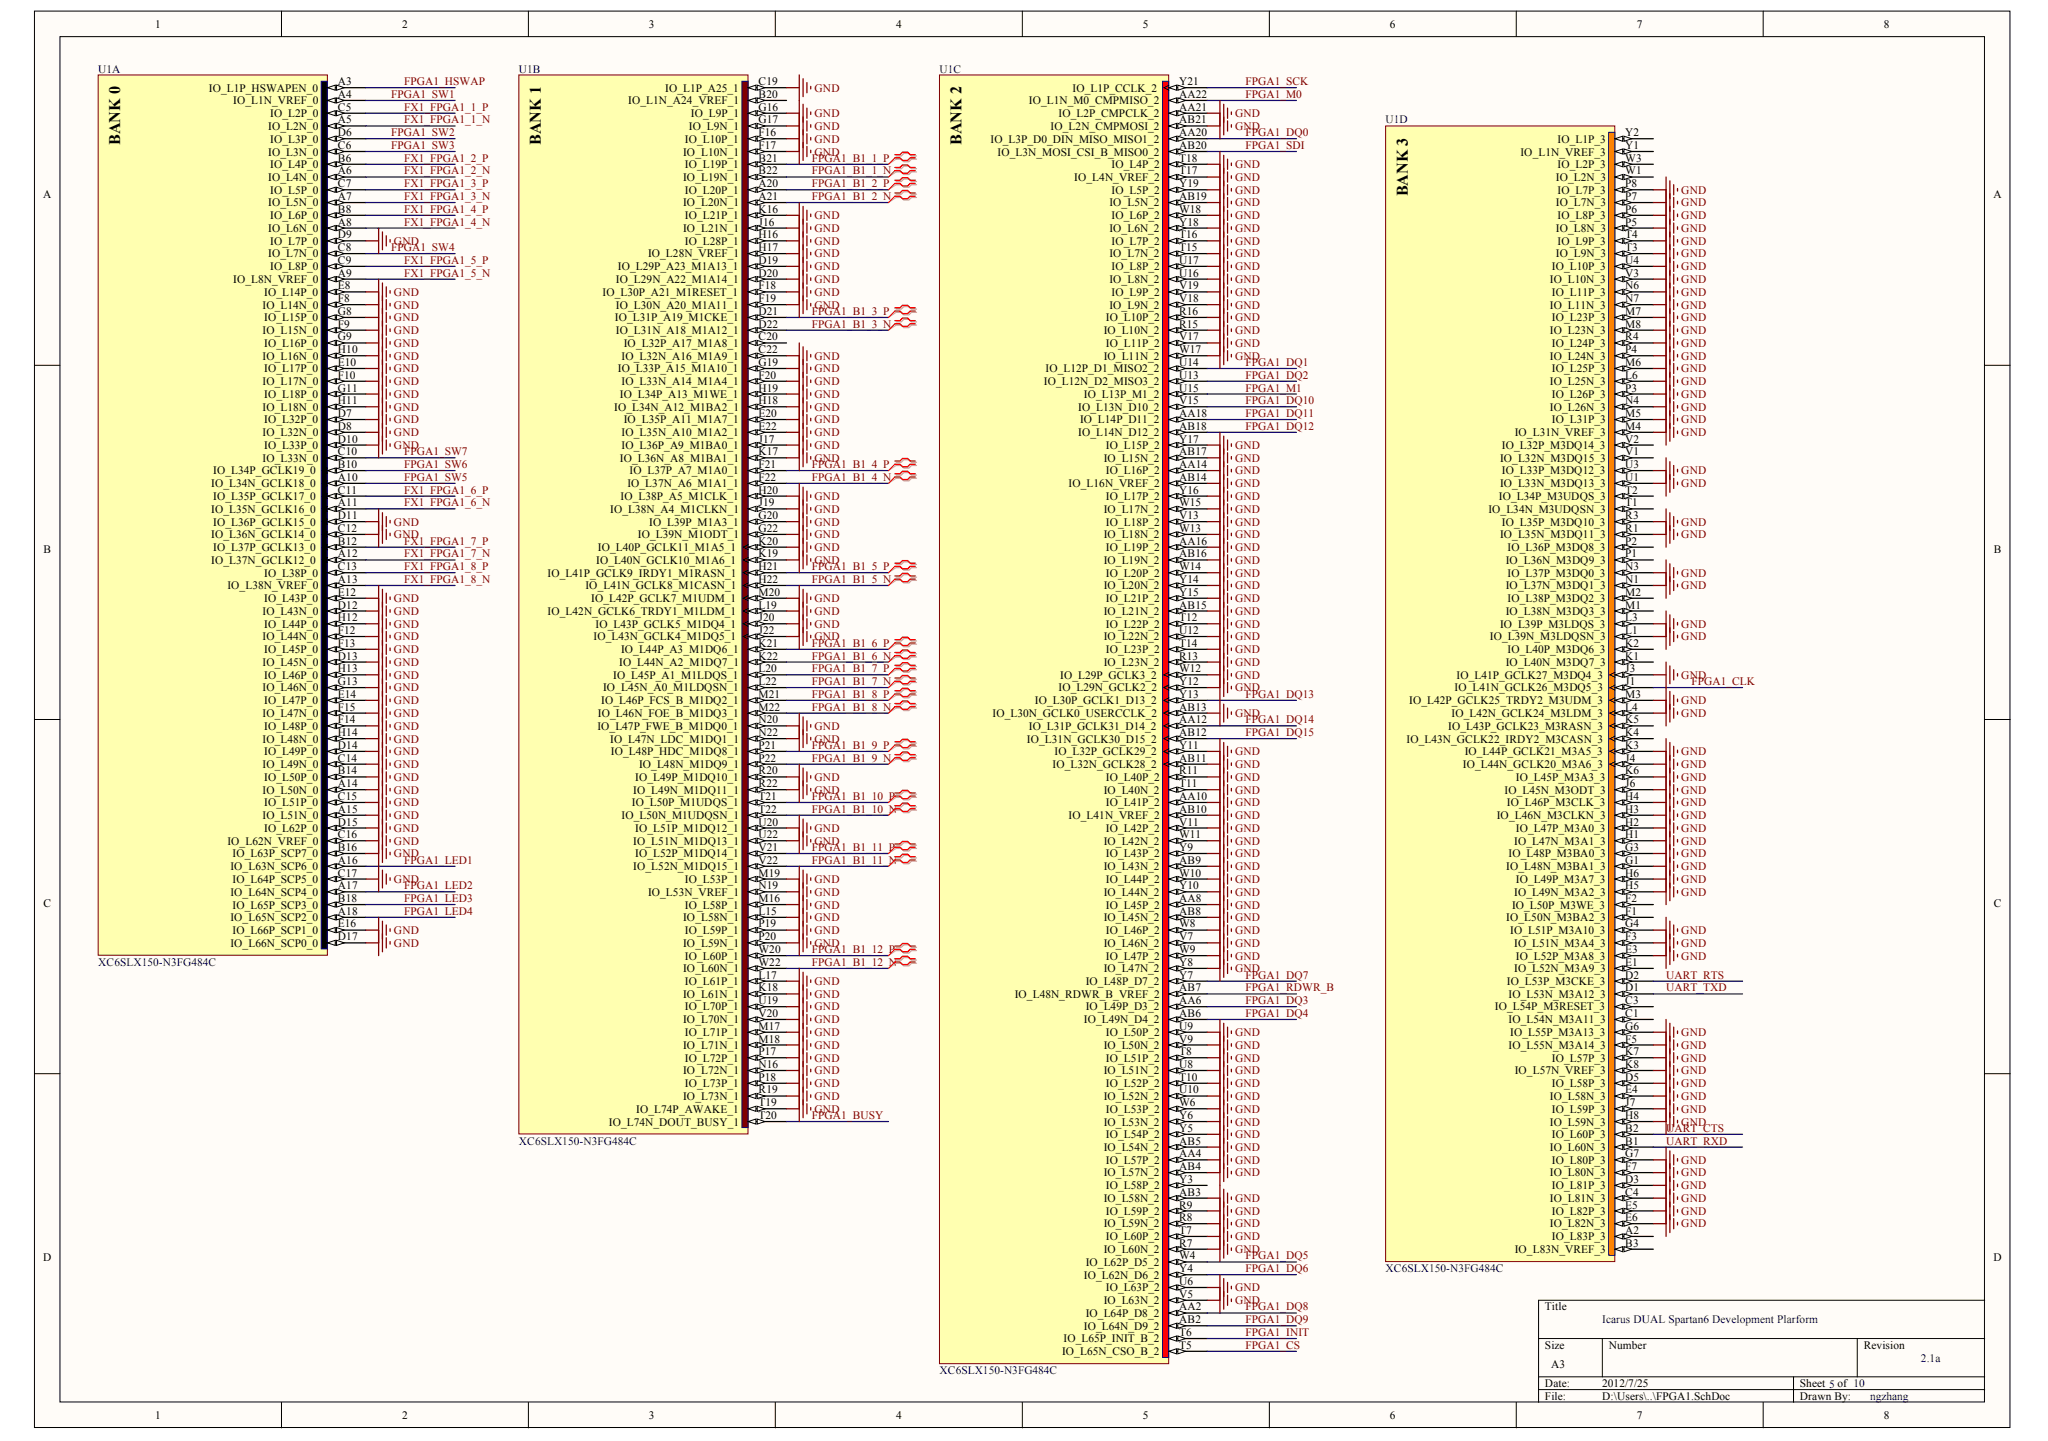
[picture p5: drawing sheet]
<svg xmlns="http://www.w3.org/2000/svg" width="289mm" height="203mm" viewBox="0 0 289 203" stroke-linecap="round" stroke-linejoin="round" font-family="sans-serif">
<defs><g id="words">
<g font-size="2.3">
<text x="16.9" y="20.5" transform="rotate(-90 16.9 20.5)">BANK 0</text>
<text x="76.3" y="20.5" transform="rotate(-90 76.3 20.5)">BANK 1</text>
<text x="135.6" y="20.5" transform="rotate(-90 135.6 20.5)">BANK 2</text>
<text x="198.6" y="27.7" transform="rotate(-90 198.6 27.7)">BANK 3</text>
</g>
<g font-size="1.6">
<text x="21.9" y="3.9">1</text>
<text x="56.7" y="3.9">2</text>
<text x="91.5" y="3.9">3</text>
<text x="126.4" y="3.9">4</text>
<text x="161.2" y="3.9">5</text>
<text x="196.1" y="3.9">6</text>
<text x="230.9" y="3.9">7</text>
<text x="265.8" y="3.9">8</text>
<text x="29.5" y="12.9">IO_L1P_HSWAPEN_0</text>
<text x="32.9" y="14.7">IO_L1N_VREF_0</text>
<text x="38.1" y="16.5">IO_L2P_0</text>
<text x="47.7" y="12">A3</text>
<text x="47.7" y="13.8">A4</text>
<text x="47.7" y="15.6">C5</text>
<text x="47.7" y="17.4">A5</text>
<text x="88.6" y="14.7">IO_L1N_A24_VREF_1</text>
<text x="93.8" y="12.9">IO_L1P_A25_1</text>
<text x="97.5" y="16.5">IO_L9P_1</text>
<text x="107" y="12">C19</text>
<text x="107" y="13.8">B20</text>
<text x="107" y="15.6">G16</text>
<text x="107" y="17.4">G17</text>
<text x="145.1" y="14.7">IO_L1N_M0_CMPMISO_2</text>
<text x="149.3" y="16.5">IO_L2P_CMPCLK_2</text>
<text x="151.3" y="12.9">IO_L1P_CCLK_2</text>
<text x="166.4" y="12">Y21</text>
<text x="166.4" y="13.8">AA22</text>
<text x="166.4" y="15.6">AA21</text>
<text x="166.4" y="17.4">AB21</text>
<text x="37.8" y="18.3">IO_L2N_0</text>
<text x="37.8" y="21.9">IO_L3N_0</text>
<text x="38.1" y="20.1">IO_L3P_0</text>
<text x="38.1" y="23.7">IO_L4P_0</text>
<text x="47.7" y="19.2">D6</text>
<text x="47.7" y="21">C6</text>
<text x="47.7" y="22.8">B6</text>
<text x="96.4" y="21.9">IO_L10N_1</text>
<text x="96.6" y="20.1">IO_L10P_1</text>
<text x="96.6" y="23.7">IO_L19P_1</text>
<text x="97.2" y="18.3">IO_L9N_1</text>
<text x="107" y="19.2">F16</text>
<text x="107" y="21">F17</text>
<text x="107" y="22.8">B21</text>
<text x="139.7" y="20.1">IO_L3P_D0_DIN_MISO_MISO1_2</text>
<text x="140.7" y="21.9">IO_L3N_MOSI_CSI_B_MISO0_2</text>
<text x="148.2" y="18.3">IO_L2N_CMPMOSI_2</text>
<text x="156.8" y="23.7">IO_L4P_2</text>
<text x="166.4" y="19.2">AA20</text>
<text x="166.4" y="21">AB20</text>
<text x="166.4" y="22.8">T18</text>
<text x="214.5" y="21.9">IO_L1N_VREF_3</text>
<text x="219.7" y="20.1">IO_L1P_3</text>
<text x="219.7" y="23.7">IO_L2P_3</text>
<text x="229.3" y="19.2">Y2</text>
<text x="229.3" y="21">Y1</text>
<text x="229.3" y="22.8">W3</text>
<text x="6.1" y="28">A</text>
<text x="37.8" y="25.5">IO_L4N_0</text>
<text x="37.8" y="29.1">IO_L5N_0</text>
<text x="38.1" y="27.3">IO_L5P_0</text>
<text x="47.7" y="24.6">A6</text>
<text x="47.7" y="26.4">C7</text>
<text x="47.7" y="28.2">A7</text>
<text x="96.4" y="25.5">IO_L19N_1</text>
<text x="96.4" y="29.1">IO_L20N_1</text>
<text x="96.6" y="27.3">IO_L20P_1</text>
<text x="107" y="24.6">B22</text>
<text x="107" y="26.4">A20</text>
<text x="107" y="28.2">A21</text>
<text x="151.6" y="25.5">IO_L4N_VREF_2</text>
<text x="156.5" y="29.1">IO_L5N_2</text>
<text x="156.8" y="27.3">IO_L5P_2</text>
<text x="166.4" y="24.6">T17</text>
<text x="166.4" y="26.4">Y19</text>
<text x="166.4" y="28.2">AB19</text>
<text x="219.5" y="25.5">IO_L2N_3</text>
<text x="219.5" y="29.1">IO_L7N_3</text>
<text x="219.7" y="27.3">IO_L7P_3</text>
<text x="229.3" y="24.6">W1</text>
<text x="229.3" y="26.4">P8</text>
<text x="229.3" y="28.2">P7</text>
<text x="281.2" y="28">A</text>
<text x="37.8" y="32.7">IO_L6N_0</text>
<text x="38.1" y="30.9">IO_L6P_0</text>
<text x="38.1" y="34.5">IO_L7P_0</text>
<text x="47.7" y="30">B8</text>
<text x="47.7" y="31.8">A8</text>
<text x="47.7" y="33.6">D9</text>
<text x="47.7" y="35.4">C8</text>
<text x="96.4" y="32.7">IO_L21N_1</text>
<text x="96.6" y="30.9">IO_L21P_1</text>
<text x="96.6" y="34.5">IO_L28P_1</text>
<text x="107" y="30">K16</text>
<text x="107" y="31.8">J16</text>
<text x="107" y="33.6">H16</text>
<text x="107" y="35.4">H17</text>
<text x="156.5" y="32.7">IO_L6N_2</text>
<text x="156.8" y="30.9">IO_L6P_2</text>
<text x="156.8" y="34.5">IO_L7P_2</text>
<text x="166.4" y="30">W18</text>
<text x="166.4" y="31.8">Y18</text>
<text x="166.4" y="33.6">T16</text>
<text x="166.4" y="35.4">T15</text>
<text x="219.5" y="32.7">IO_L8N_3</text>
<text x="219.7" y="30.9">IO_L8P_3</text>
<text x="219.7" y="34.5">IO_L9P_3</text>
<text x="229.3" y="30">P6</text>
<text x="229.3" y="31.8">P5</text>
<text x="229.3" y="33.6">T4</text>
<text x="229.3" y="35.4">T3</text>
<text x="32.9" y="39.9">IO_L8N_VREF_0</text>
<text x="37.3" y="41.7">IO_L14P_0</text>
<text x="37.8" y="36.3">IO_L7N_0</text>
<text x="38.1" y="38.1">IO_L8P_0</text>
<text x="47.7" y="37.2">C9</text>
<text x="47.7" y="39">A9</text>
<text x="47.7" y="40.8">E8</text>
<text x="85" y="41.7">IO_L30P_A21_M1RESET_1</text>
<text x="86.9" y="39.9">IO_L29N_A22_M1A14_1</text>
<text x="87.1" y="38.1">IO_L29P_A23_M1A13_1</text>
<text x="91.4" y="36.3">IO_L28N_VREF_1</text>
<text x="107" y="37.2">D19</text>
<text x="107" y="39">D20</text>
<text x="107" y="40.8">F18</text>
<text x="156.5" y="36.3">IO_L7N_2</text>
<text x="156.5" y="39.9">IO_L8N_2</text>
<text x="156.8" y="38.1">IO_L8P_2</text>
<text x="156.8" y="41.7">IO_L9P_2</text>
<text x="166.4" y="37.2">U17</text>
<text x="166.4" y="39">U16</text>
<text x="166.4" y="40.8">V19</text>
<text x="218.6" y="39.9">IO_L10N_3</text>
<text x="218.9" y="38.1">IO_L10P_3</text>
<text x="218.9" y="41.7">IO_L11P_3</text>
<text x="219.5" y="36.3">IO_L9N_3</text>
<text x="229.3" y="37.2">U4</text>
<text x="229.3" y="39">V3</text>
<text x="229.3" y="40.8">N6</text>
<text x="37" y="43.5">IO_L14N_0</text>
<text x="37" y="47.1">IO_L15N_0</text>
<text x="37.3" y="45.3">IO_L15P_0</text>
<text x="47.7" y="42.6">F8</text>
<text x="47.7" y="44.4">G8</text>
<text x="47.7" y="46.2">F9</text>
<text x="86.7" y="45.3">IO_L31P_A19_M1CKE_1</text>
<text x="86.9" y="43.5">IO_L30N_A20_M1A11_1</text>
<text x="86.9" y="47.1">IO_L31N_A18_M1A12_1</text>
<text x="107" y="42.6">F19</text>
<text x="107" y="44.4">D21</text>
<text x="107" y="46.2">D22</text>
<text x="155.7" y="47.1">IO_L10N_2</text>
<text x="156" y="45.3">IO_L10P_2</text>
<text x="156.5" y="43.5">IO_L9N_2</text>
<text x="166.4" y="42.6">V18</text>
<text x="166.4" y="44.4">R16</text>
<text x="166.4" y="46.2">R15</text>
<text x="218.6" y="43.5">IO_L11N_3</text>
<text x="218.6" y="47.1">IO_L23N_3</text>
<text x="218.9" y="45.3">IO_L23P_3</text>
<text x="229.3" y="42.6">N7</text>
<text x="229.3" y="44.4">M7</text>
<text x="229.3" y="46.2">M8</text>
<text x="37" y="50.7">IO_L16N_0</text>
<text x="37.3" y="48.9">IO_L16P_0</text>
<text x="37.3" y="52.5">IO_L17P_0</text>
<text x="47.7" y="48">G9</text>
<text x="47.7" y="49.8">H10</text>
<text x="47.7" y="51.6">E10</text>
<text x="47.7" y="53.4">F10</text>
<text x="87.1" y="52.5">IO_L33P_A15_M1A10_1</text>
<text x="87.7" y="50.7">IO_L32N_A16_M1A9_1</text>
<text x="88" y="48.9">IO_L32P_A17_M1A8_1</text>
<text x="107" y="48">C20</text>
<text x="107" y="49.8">C22</text>
<text x="107" y="51.6">G19</text>
<text x="107" y="53.4">F20</text>
<text x="147.5" y="52.5">IO_L12P_D1_MISO2_2</text>
<text x="155.7" y="50.7">IO_L11N_2</text>
<text x="156" y="48.9">IO_L11P_2</text>
<text x="166.4" y="48">V17</text>
<text x="166.4" y="49.8">W17</text>
<text x="166.4" y="51.6">U14</text>
<text x="166.4" y="53.4">U13</text>
<text x="218.6" y="50.7">IO_L24N_3</text>
<text x="218.9" y="48.9">IO_L24P_3</text>
<text x="218.9" y="52.5">IO_L25P_3</text>
<text x="229.3" y="48">R4</text>
<text x="229.3" y="49.8">P4</text>
<text x="229.3" y="51.6">M6</text>
<text x="229.3" y="53.4">L6</text>
<text x="37" y="54.3">IO_L17N_0</text>
<text x="37" y="57.9">IO_L18N_0</text>
<text x="37.3" y="56.1">IO_L18P_0</text>
<text x="37.3" y="59.7">IO_L32P_0</text>
<text x="47.7" y="55.2">G11</text>
<text x="47.7" y="57">H11</text>
<text x="47.7" y="58.8">D7</text>
<text x="86.6" y="57.9">IO_L34N_A12_M1BA2_1</text>
<text x="87.4" y="56.1">IO_L34P_A13_M1WE_1</text>
<text x="87.7" y="54.3">IO_L33N_A14_M1A4_1</text>
<text x="88" y="59.7">IO_L35P_A11_M1A7_1</text>
<text x="107" y="55.2">H19</text>
<text x="107" y="57">H18</text>
<text x="107" y="58.8">E20</text>
<text x="147.3" y="54.3">IO_L12N_D2_MISO3_2</text>
<text x="152.1" y="57.9">IO_L13N_D10_2</text>
<text x="152.4" y="59.7">IO_L14P_D11_2</text>
<text x="152.9" y="56.1">IO_L13P_M1_2</text>
<text x="166.4" y="55.2">U15</text>
<text x="166.4" y="57">V15</text>
<text x="166.4" y="58.8">AA18</text>
<text x="218.6" y="54.3">IO_L25N_3</text>
<text x="218.6" y="57.9">IO_L26N_3</text>
<text x="218.9" y="56.1">IO_L26P_3</text>
<text x="218.9" y="59.7">IO_L31P_3</text>
<text x="229.3" y="55.2">P3</text>
<text x="229.3" y="57">N4</text>
<text x="229.3" y="58.8">M5</text>
<text x="37" y="61.5">IO_L32N_0</text>
<text x="37" y="65.1">IO_L33N_0</text>
<text x="37.3" y="63.3">IO_L33P_0</text>
<text x="47.7" y="60.6">D8</text>
<text x="47.7" y="62.4">D10</text>
<text x="47.7" y="64.2">C10</text>
<text x="87.4" y="65.1">IO_L36N_A8_M1BA1_1</text>
<text x="87.7" y="61.5">IO_L35N_A10_M1A2_1</text>
<text x="87.7" y="63.3">IO_L36P_A9_M1BA0_1</text>
<text x="107" y="60.6">E22</text>
<text x="107" y="62.4">J17</text>
<text x="107" y="64.2">K17</text>
<text x="152.1" y="61.5">IO_L14N_D12_2</text>
<text x="155.7" y="65.1">IO_L15N_2</text>
<text x="156" y="63.3">IO_L15P_2</text>
<text x="166.4" y="60.6">AB18</text>
<text x="166.4" y="62.4">Y17</text>
<text x="166.4" y="64.2">AB17</text>
<text x="211.6" y="65.1">IO_L32N_M3DQ15_3</text>
<text x="211.9" y="63.3">IO_L32P_M3DQ14_3</text>
<text x="213.7" y="61.5">IO_L31N_VREF_3</text>
<text x="229.3" y="60.6">M4</text>
<text x="229.3" y="62.4">V2</text>
<text x="229.3" y="64.2">V1</text>
<text x="29.8" y="68.7">IO_L34N_GCLK18_0</text>
<text x="30.1" y="66.9">IO_L34P_GCLK19_0</text>
<text x="30.1" y="70.5">IO_L35P_GCLK17_0</text>
<text x="47.7" y="66">B10</text>
<text x="47.7" y="67.8">A10</text>
<text x="47.7" y="69.6">C11</text>
<text x="47.7" y="71.4">A11</text>
<text x="87.5" y="70.5">IO_L38P_A5_M1CLK_1</text>
<text x="88.5" y="68.7">IO_L37N_A6_M1A1_1</text>
<text x="88.8" y="66.9">IO_L37P_A7_M1A0_1</text>
<text x="107" y="66">F21</text>
<text x="107" y="67.8">F22</text>
<text x="107" y="69.6">H20</text>
<text x="107" y="71.4">J19</text>
<text x="150.8" y="68.7">IO_L16N_VREF_2</text>
<text x="156" y="66.9">IO_L16P_2</text>
<text x="156" y="70.5">IO_L17P_2</text>
<text x="166.4" y="66">AA14</text>
<text x="166.4" y="67.8">AB14</text>
<text x="166.4" y="69.6">Y16</text>
<text x="166.4" y="71.4">W15</text>
<text x="211.5" y="70.5">IO_L34P_M3UDQS_3</text>
<text x="211.6" y="68.7">IO_L33N_M3DQ13_3</text>
<text x="211.9" y="66.9">IO_L33P_M3DQ12_3</text>
<text x="229.3" y="66">U3</text>
<text x="229.3" y="67.8">U1</text>
<text x="229.3" y="69.6">T2</text>
<text x="229.3" y="71.4">T1</text>
<text x="6.1" y="77.9">B</text>
<text x="29.8" y="72.3">IO_L35N_GCLK16_0</text>
<text x="29.8" y="75.9">IO_L36N_GCLK14_0</text>
<text x="30.1" y="74.1">IO_L36P_GCLK15_0</text>
<text x="30.1" y="77.7">IO_L37P_GCLK13_0</text>
<text x="47.7" y="73.2">D11</text>
<text x="47.7" y="75">C12</text>
<text x="47.7" y="76.8">B12</text>
<text x="84.4" y="77.7">IO_L40P_GCLK11_M1A5_1</text>
<text x="86.1" y="72.3">IO_L38N_A4_M1CLKN_1</text>
<text x="90" y="75.9">IO_L39N_M1ODT_1</text>
<text x="91.6" y="74.1">IO_L39P_M1A3_1</text>
<text x="107" y="73.2">G20</text>
<text x="107" y="75">G22</text>
<text x="107" y="76.8">K20</text>
<text x="155.7" y="72.3">IO_L17N_2</text>
<text x="155.7" y="75.9">IO_L18N_2</text>
<text x="156" y="74.1">IO_L18P_2</text>
<text x="156" y="77.7">IO_L19P_2</text>
<text x="166.4" y="73.2">V13</text>
<text x="166.4" y="75">W13</text>
<text x="166.4" y="76.8">AA16</text>
<text x="210" y="72.3">IO_L34N_M3UDQSN_3</text>
<text x="211.6" y="75.9">IO_L35N_M3DQ11_3</text>
<text x="211.9" y="74.1">IO_L35P_M3DQ10_3</text>
<text x="212.7" y="77.7">IO_L36P_M3DQ8_3</text>
<text x="229.3" y="73.2">R3</text>
<text x="229.3" y="75">R1</text>
<text x="229.3" y="76.8">P2</text>
<text x="281.3" y="77.9">B</text>
<text x="29.8" y="79.5">IO_L37N_GCLK12_0</text>
<text x="32.1" y="83.1">IO_L38N_VREF_0</text>
<text x="37.3" y="81.3">IO_L38P_0</text>
<text x="47.7" y="78.6">A12</text>
<text x="47.7" y="80.4">C13</text>
<text x="47.7" y="82.2">A13</text>
<text x="77.3" y="81.3">IO_L41P_GCLK9_IRDY1_M1RASN_1</text>
<text x="82.6" y="83.1">IO_L41N_GCLK8_M1CASN_1</text>
<text x="84.1" y="79.5">IO_L40N_GCLK10_M1A6_1</text>
<text x="107" y="78.6">K19</text>
<text x="107" y="80.4">H21</text>
<text x="107" y="82.2">H22</text>
<text x="155.7" y="79.5">IO_L19N_2</text>
<text x="155.7" y="83.1">IO_L20N_2</text>
<text x="156" y="81.3">IO_L20P_2</text>
<text x="166.4" y="78.6">AB16</text>
<text x="166.4" y="80.4">W14</text>
<text x="166.4" y="82.2">Y14</text>
<text x="212.4" y="79.5">IO_L36N_M3DQ9_3</text>
<text x="212.4" y="83.1">IO_L37N_M3DQ1_3</text>
<text x="212.7" y="81.3">IO_L37P_M3DQ0_3</text>
<text x="229.3" y="78.6">P1</text>
<text x="229.3" y="80.4">N3</text>
<text x="229.3" y="82.2">N1</text>
<text x="37" y="86.7">IO_L43N_0</text>
<text x="37.3" y="84.9">IO_L43P_0</text>
<text x="37.3" y="88.5">IO_L44P_0</text>
<text x="47.7" y="84">E12</text>
<text x="47.7" y="85.8">D12</text>
<text x="47.7" y="87.6">H12</text>
<text x="47.7" y="89.4">F12</text>
<text x="77.3" y="86.7">IO_L42N_GCLK6_TRDY1_M1LDM_1</text>
<text x="83.4" y="84.9">IO_L42P_GCLK7_M1UDM_1</text>
<text x="84" y="88.5">IO_L43P_GCLK5_M1DQ4_1</text>
<text x="107" y="84">M20</text>
<text x="107" y="85.8">L19</text>
<text x="107" y="87.6">J20</text>
<text x="107" y="89.4">J22</text>
<text x="155.7" y="86.7">IO_L21N_2</text>
<text x="156" y="84.9">IO_L21P_2</text>
<text x="156" y="88.5">IO_L22P_2</text>
<text x="166.4" y="84">Y15</text>
<text x="166.4" y="85.8">AB15</text>
<text x="166.4" y="87.6">T12</text>
<text x="166.4" y="89.4">U12</text>
<text x="211.6" y="88.5">IO_L39P_M3LDQS_3</text>
<text x="212.4" y="86.7">IO_L38N_M3DQ3_3</text>
<text x="212.7" y="84.9">IO_L38P_M3DQ2_3</text>
<text x="229.3" y="84">M2</text>
<text x="229.3" y="85.8">M1</text>
<text x="229.3" y="87.6">L3</text>
<text x="229.3" y="89.4">L1</text>
<text x="37" y="90.3">IO_L44N_0</text>
<text x="37" y="93.9">IO_L45N_0</text>
<text x="37.3" y="92.1">IO_L45P_0</text>
<text x="37.3" y="95.7">IO_L46P_0</text>
<text x="47.7" y="91.2">F13</text>
<text x="47.7" y="93">D13</text>
<text x="47.7" y="94.8">H13</text>
<text x="83.7" y="90.3">IO_L43N_GCLK4_M1DQ5_1</text>
<text x="86.5" y="95.7">IO_L45P_A1_M1LDQS_1</text>
<text x="87.4" y="93.9">IO_L44N_A2_M1DQ7_1</text>
<text x="87.6" y="92.1">IO_L44P_A3_M1DQ6_1</text>
<text x="107" y="91.2">K21</text>
<text x="107" y="93">K22</text>
<text x="107" y="94.8">L20</text>
<text x="149.6" y="95.7">IO_L29P_GCLK3_2</text>
<text x="155.7" y="90.3">IO_L22N_2</text>
<text x="155.7" y="93.9">IO_L23N_2</text>
<text x="156" y="92.1">IO_L23P_2</text>
<text x="166.4" y="91.2">T14</text>
<text x="166.4" y="93">R13</text>
<text x="166.4" y="94.8">W12</text>
<text x="205.5" y="95.7">IO_L41P_GCLK27_M3DQ4_3</text>
<text x="210.2" y="90.3">IO_L39N_M3LDQSN_3</text>
<text x="212.4" y="93.9">IO_L40N_M3DQ7_3</text>
<text x="212.7" y="92.1">IO_L40P_M3DQ6_3</text>
<text x="229.3" y="91.2">K2</text>
<text x="229.3" y="93">K1</text>
<text x="229.3" y="94.8">J3</text>
<text x="37" y="97.5">IO_L46N_0</text>
<text x="37" y="101.1">IO_L47N_0</text>
<text x="37.3" y="99.3">IO_L47P_0</text>
<text x="47.7" y="96.6">G13</text>
<text x="47.7" y="98.4">E14</text>
<text x="47.7" y="100.2">F15</text>
<text x="84.4" y="101.1">IO_L46N_FOE_B_M1DQ3_1</text>
<text x="84.8" y="99.3">IO_L46P_FCS_B_M1DQ2_1</text>
<text x="85.1" y="97.5">IO_L45N_A0_M1LDQSN_1</text>
<text x="107" y="96.6">L22</text>
<text x="107" y="98.4">M21</text>
<text x="107" y="100.2">M22</text>
<text x="140" y="101.1">IO_L30N_GCLK0_USERCCLK_2</text>
<text x="146" y="99.3">IO_L30P_GCLK1_D13_2</text>
<text x="149.3" y="97.5">IO_L29N_GCLK2_2</text>
<text x="166.4" y="96.6">Y12</text>
<text x="166.4" y="98.4">Y13</text>
<text x="166.4" y="100.2">AB13</text>
<text x="198.8" y="99.3">IO_L42P_GCLK25_TRDY2_M3UDM_3</text>
<text x="204.8" y="101.1">IO_L42N_GCLK24_M3LDM_3</text>
<text x="205.2" y="97.5">IO_L41N_GCLK26_M3DQ5_3</text>
<text x="229.3" y="96.6">J1</text>
<text x="229.3" y="98.4">M3</text>
<text x="229.3" y="100.2">L4</text>
<text x="37" y="104.7">IO_L48N_0</text>
<text x="37.3" y="102.9">IO_L48P_0</text>
<text x="37.3" y="106.5">IO_L49P_0</text>
<text x="47.7" y="102">F14</text>
<text x="47.7" y="103.8">H14</text>
<text x="47.7" y="105.6">D14</text>
<text x="47.7" y="107.4">C14</text>
<text x="84.3" y="102.9">IO_L47P_FWE_B_M1DQ0_1</text>
<text x="86.1" y="104.7">IO_L47N_LDC_M1DQ1_1</text>
<text x="86.2" y="106.5">IO_L48P_HDC_M1DQ8_1</text>
<text x="107" y="102">N20</text>
<text x="107" y="103.8">N22</text>
<text x="107" y="105.6">P21</text>
<text x="107" y="107.4">P22</text>
<text x="144.9" y="104.7">IO_L31N_GCLK30_D15_2</text>
<text x="145.1" y="102.9">IO_L31P_GCLK31_D14_2</text>
<text x="148.8" y="106.5">IO_L32P_GCLK29_2</text>
<text x="166.4" y="102">AA12</text>
<text x="166.4" y="103.8">AB12</text>
<text x="166.4" y="105.6">Y11</text>
<text x="166.4" y="107.4">AB11</text>
<text x="198.4" y="104.7">IO_L43N_GCLK22_IRDY2_M3CASN_3</text>
<text x="204.3" y="102.9">IO_L43P_GCLK23_M3RASN_3</text>
<text x="206.6" y="106.5">IO_L44P_GCLK21_M3A5_3</text>
<text x="229.3" y="102">K5</text>
<text x="229.3" y="103.8">K4</text>
<text x="229.3" y="105.6">K3</text>
<text x="229.3" y="107.4">J4</text>
<text x="37" y="108.3">IO_L49N_0</text>
<text x="37" y="111.9">IO_L50N_0</text>
<text x="37.3" y="110.1">IO_L50P_0</text>
<text x="37.3" y="113.7">IO_L51P_0</text>
<text x="47.7" y="109.2">B14</text>
<text x="47.7" y="111">A14</text>
<text x="47.7" y="112.8">C15</text>
<text x="89.1" y="113.7">IO_L50P_M1UDQS_1</text>
<text x="89.3" y="111.9">IO_L49N_M1DQ11_1</text>
<text x="89.6" y="110.1">IO_L49P_M1DQ10_1</text>
<text x="90.2" y="108.3">IO_L48N_M1DQ9_1</text>
<text x="107" y="109.2">R20</text>
<text x="107" y="111">R22</text>
<text x="107" y="112.8">T21</text>
<text x="148.5" y="108.3">IO_L32N_GCLK28_2</text>
<text x="155.7" y="111.9">IO_L40N_2</text>
<text x="156" y="110.1">IO_L40P_2</text>
<text x="156" y="113.7">IO_L41P_2</text>
<text x="166.4" y="109.2">R11</text>
<text x="166.4" y="111">T11</text>
<text x="166.4" y="112.8">AA10</text>
<text x="206.4" y="108.3">IO_L44N_GCLK20_M3A6_3</text>
<text x="212.3" y="111.9">IO_L45N_M3ODT_3</text>
<text x="212.6" y="113.7">IO_L46P_M3CLK_3</text>
<text x="213.9" y="110.1">IO_L45P_M3A3_3</text>
<text x="229.3" y="109.2">K6</text>
<text x="229.3" y="111">J6</text>
<text x="229.3" y="112.8">H4</text>
<text x="32.1" y="119.1">IO_L62N_VREF_0</text>
<text x="37" y="115.5">IO_L51N_0</text>
<text x="37.3" y="117.3">IO_L62P_0</text>
<text x="47.7" y="114.6">A15</text>
<text x="47.7" y="116.4">D15</text>
<text x="47.7" y="118.2">C16</text>
<text x="87.7" y="115.5">IO_L50N_M1UDQSN_1</text>
<text x="89.3" y="119.1">IO_L51N_M1DQ13_1</text>
<text x="89.6" y="117.3">IO_L51P_M1DQ12_1</text>
<text x="107" y="114.6">T22</text>
<text x="107" y="116.4">U20</text>
<text x="107" y="118.2">U22</text>
<text x="150.8" y="115.5">IO_L41N_VREF_2</text>
<text x="155.7" y="119.1">IO_L42N_2</text>
<text x="156" y="117.3">IO_L42P_2</text>
<text x="166.4" y="114.6">AB10</text>
<text x="166.4" y="116.4">V11</text>
<text x="166.4" y="118.2">W11</text>
<text x="211.2" y="115.5">IO_L46N_M3CLKN_3</text>
<text x="213.6" y="119.1">IO_L47N_M3A1_3</text>
<text x="213.9" y="117.3">IO_L47P_M3A0_3</text>
<text x="229.3" y="114.6">H3</text>
<text x="229.3" y="116.4">H2</text>
<text x="229.3" y="118.2">H1</text>
<text x="32.5" y="122.7">IO_L63N_SCP6_0</text>
<text x="32.8" y="120.9">IO_L63P_SCP7_0</text>
<text x="32.8" y="124.5">IO_L64P_SCP5_0</text>
<text x="47.7" y="120">B16</text>
<text x="47.7" y="121.8">A16</text>
<text x="47.7" y="123.6">C17</text>
<text x="47.7" y="125.4">A17</text>
<text x="89.3" y="122.7">IO_L52N_M1DQ15_1</text>
<text x="89.6" y="120.9">IO_L52P_M1DQ14_1</text>
<text x="96.6" y="124.5">IO_L53P_1</text>
<text x="107" y="120">V21</text>
<text x="107" y="121.8">V22</text>
<text x="107" y="123.6">M19</text>
<text x="107" y="125.4">N19</text>
<text x="155.7" y="122.7">IO_L43N_2</text>
<text x="156" y="120.9">IO_L43P_2</text>
<text x="156" y="124.5">IO_L44P_2</text>
<text x="166.4" y="120">Y9</text>
<text x="166.4" y="121.8">AB9</text>
<text x="166.4" y="123.6">W10</text>
<text x="166.4" y="125.4">Y10</text>
<text x="212.5" y="122.7">IO_L48N_M3BA1_3</text>
<text x="212.8" y="120.9">IO_L48P_M3BA0_3</text>
<text x="213.9" y="124.5">IO_L49P_M3A7_3</text>
<text x="229.3" y="120">G3</text>
<text x="229.3" y="121.8">G1</text>
<text x="229.3" y="123.6">H6</text>
<text x="229.3" y="125.4">H5</text>
<text x="6.1" y="127.9">C</text>
<text x="32.5" y="126.3">IO_L64N_SCP4_0</text>
<text x="32.5" y="129.9">IO_L65N_SCP2_0</text>
<text x="32.8" y="128.1">IO_L65P_SCP3_0</text>
<text x="32.8" y="131.7">IO_L66P_SCP1_0</text>
<text x="47.7" y="127.2">B18</text>
<text x="47.7" y="129">A18</text>
<text x="47.7" y="130.8">E16</text>
<text x="91.4" y="126.3">IO_L53N_VREF_1</text>
<text x="96.4" y="129.9">IO_L58N_1</text>
<text x="96.6" y="128.1">IO_L58P_1</text>
<text x="96.6" y="131.7">IO_L59P_1</text>
<text x="107" y="127.2">M16</text>
<text x="107" y="129">L15</text>
<text x="107" y="130.8">P19</text>
<text x="155.7" y="126.3">IO_L44N_2</text>
<text x="155.7" y="129.9">IO_L45N_2</text>
<text x="156" y="128.1">IO_L45P_2</text>
<text x="156" y="131.7">IO_L46P_2</text>
<text x="166.4" y="127.2">AA8</text>
<text x="166.4" y="129">AB8</text>
<text x="166.4" y="130.8">W8</text>
<text x="212.5" y="129.9">IO_L50N_M3BA2_3</text>
<text x="213.1" y="131.7">IO_L51P_M3A10_3</text>
<text x="213.3" y="128.1">IO_L50P_M3WE_3</text>
<text x="213.6" y="126.3">IO_L49N_M3A2_3</text>
<text x="229.3" y="127.2">F2</text>
<text x="229.3" y="129">F1</text>
<text x="229.3" y="130.8">G4</text>
<text x="281.3" y="127.9">C</text>
<text x="32.5" y="133.5">IO_L66N_SCP0_0</text>
<text x="47.7" y="132.6">D17</text>
<text x="96.4" y="133.5">IO_L59N_1</text>
<text x="96.4" y="137.1">IO_L60N_1</text>
<text x="96.6" y="135.3">IO_L60P_1</text>
<text x="107" y="132.6">P20</text>
<text x="107" y="134.4">W20</text>
<text x="107" y="136.2">W22</text>
<text x="155.7" y="133.5">IO_L46N_2</text>
<text x="155.7" y="137.1">IO_L47N_2</text>
<text x="156" y="135.3">IO_L47P_2</text>
<text x="166.4" y="132.6">V7</text>
<text x="166.4" y="134.4">W9</text>
<text x="166.4" y="136.2">Y8</text>
<text x="213.6" y="133.5">IO_L51N_M3A4_3</text>
<text x="213.6" y="137.1">IO_L52N_M3A9_3</text>
<text x="213.9" y="135.3">IO_L52P_M3A8_3</text>
<text x="229.3" y="132.6">F3</text>
<text x="229.3" y="134.4">E3</text>
<text x="229.3" y="136.2">E1</text>
<text x="96.4" y="140.7">IO_L61N_1</text>
<text x="96.6" y="138.9">IO_L61P_1</text>
<text x="96.6" y="142.5">IO_L70P_1</text>
<text x="107" y="138">L17</text>
<text x="107" y="139.8">K18</text>
<text x="107" y="141.6">U19</text>
<text x="107" y="143.4">V20</text>
<text x="143.2" y="140.7">IO_L48N_RDWR_B_VREF_2</text>
<text x="153.2" y="138.9">IO_L48P_D7_2</text>
<text x="153.2" y="142.5">IO_L49P_D3_2</text>
<text x="166.4" y="138">Y7</text>
<text x="166.4" y="139.8">AB7</text>
<text x="166.4" y="141.6">AA6</text>
<text x="166.4" y="143.4">AB6</text>
<text x="210.9" y="142.5">IO_L54P_M3RESET_3</text>
<text x="212.6" y="138.9">IO_L53P_M3CKE_3</text>
<text x="212.8" y="140.7">IO_L53N_M3A12_3</text>
<text x="229.3" y="138">D2</text>
<text x="229.3" y="139.8">D1</text>
<text x="229.3" y="141.6">C3</text>
<text x="229.3" y="143.4">C1</text>
<text x="96.4" y="144.3">IO_L70N_1</text>
<text x="96.4" y="147.9">IO_L71N_1</text>
<text x="96.6" y="146.1">IO_L71P_1</text>
<text x="96.6" y="149.7">IO_L72P_1</text>
<text x="107" y="145.2">M17</text>
<text x="107" y="147">M18</text>
<text x="107" y="148.8">P17</text>
<text x="152.9" y="144.3">IO_L49N_D4_2</text>
<text x="155.7" y="147.9">IO_L50N_2</text>
<text x="156" y="146.1">IO_L50P_2</text>
<text x="156" y="149.7">IO_L51P_2</text>
<text x="166.4" y="145.2">U9</text>
<text x="166.4" y="147">V9</text>
<text x="166.4" y="148.8">T8</text>
<text x="212.8" y="144.3">IO_L54N_M3A11_3</text>
<text x="212.8" y="147.9">IO_L55N_M3A14_3</text>
<text x="213.1" y="146.1">IO_L55P_M3A13_3</text>
<text x="218.9" y="149.7">IO_L57P_3</text>
<text x="229.3" y="145.2">G6</text>
<text x="229.3" y="147">F5</text>
<text x="229.3" y="148.8">K7</text>
<text x="96.4" y="151.5">IO_L72N_1</text>
<text x="96.4" y="155.1">IO_L73N_1</text>
<text x="96.6" y="153.3">IO_L73P_1</text>
<text x="107" y="150.6">N16</text>
<text x="107" y="152.4">P18</text>
<text x="107" y="154.2">R19</text>
<text x="155.7" y="151.5">IO_L51N_2</text>
<text x="155.7" y="155.1">IO_L52N_2</text>
<text x="156" y="153.3">IO_L52P_2</text>
<text x="166.4" y="150.6">U8</text>
<text x="166.4" y="152.4">T10</text>
<text x="166.4" y="154.2">U10</text>
<text x="213.7" y="151.5">IO_L57N_VREF_3</text>
<text x="218.6" y="155.1">IO_L58N_3</text>
<text x="218.9" y="153.3">IO_L58P_3</text>
<text x="229.3" y="150.6">K8</text>
<text x="229.3" y="152.4">D5</text>
<text x="229.3" y="154.2">E4</text>
<text x="85.9" y="158.7">IO_L74N_DOUT_BUSY_1</text>
<text x="89.8" y="156.9">IO_L74P_AWAKE_1</text>
<text x="107" y="156">T19</text>
<text x="107" y="157.8">T20</text>
<text x="155.7" y="158.7">IO_L53N_2</text>
<text x="156" y="156.9">IO_L53P_2</text>
<text x="156" y="160.5">IO_L54P_2</text>
<text x="166.4" y="156">W6</text>
<text x="166.4" y="157.8">Y6</text>
<text x="166.4" y="159.6">Y5</text>
<text x="166.4" y="161.4">AB5</text>
<text x="218.6" y="158.7">IO_L59N_3</text>
<text x="218.9" y="156.9">IO_L59P_3</text>
<text x="218.9" y="160.5">IO_L60P_3</text>
<text x="229.3" y="156">J7</text>
<text x="229.3" y="157.8">H8</text>
<text x="229.3" y="159.6">B2</text>
<text x="229.3" y="161.4">B1</text>
<text x="155.7" y="162.3">IO_L54N_2</text>
<text x="155.7" y="165.9">IO_L57N_2</text>
<text x="156" y="164.1">IO_L57P_2</text>
<text x="156" y="167.7">IO_L58P_2</text>
<text x="166.4" y="163.2">AA4</text>
<text x="166.4" y="165">AB4</text>
<text x="166.4" y="166.8">Y3</text>
<text x="218.6" y="162.3">IO_L60N_3</text>
<text x="218.6" y="165.9">IO_L80N_3</text>
<text x="218.9" y="164.1">IO_L80P_3</text>
<text x="218.9" y="167.7">IO_L81P_3</text>
<text x="229.3" y="163.2">G7</text>
<text x="229.3" y="165">F7</text>
<text x="229.3" y="166.8">D3</text>
<text x="155.7" y="169.5">IO_L58N_2</text>
<text x="155.7" y="173.1">IO_L59N_2</text>
<text x="156" y="171.3">IO_L59P_2</text>
<text x="166.4" y="168.6">AB3</text>
<text x="166.4" y="170.4">R9</text>
<text x="166.4" y="172.2">R8</text>
<text x="218.6" y="169.5">IO_L81N_3</text>
<text x="218.6" y="173.1">IO_L82N_3</text>
<text x="218.9" y="171.3">IO_L82P_3</text>
<text x="229.3" y="168.6">C4</text>
<text x="229.3" y="170.4">E5</text>
<text x="229.3" y="172.2">E6</text>
<text x="6.1" y="177.8">D</text>
<text x="153.2" y="178.5">IO_L62P_D5_2</text>
<text x="155.7" y="176.7">IO_L60N_2</text>
<text x="156" y="174.9">IO_L60P_2</text>
<text x="166.4" y="174">T7</text>
<text x="166.4" y="175.8">R7</text>
<text x="166.4" y="177.6">W4</text>
<text x="166.4" y="179.4">Y4</text>
<text x="213.7" y="176.7">IO_L83N_VREF_3</text>
<text x="218.9" y="174.9">IO_L83P_3</text>
<text x="229.3" y="174">A2</text>
<text x="229.3" y="175.8">B3</text>
<text x="281.2" y="177.8">D</text>
<text x="152.9" y="180.3">IO_L62N_D6_2</text>
<text x="153.2" y="185.7">IO_L64P_D8_2</text>
<text x="155.7" y="183.9">IO_L63N_2</text>
<text x="156" y="182.1">IO_L63P_2</text>
<text x="166.4" y="181.2">U6</text>
<text x="166.4" y="183">V5</text>
<text x="166.4" y="184.8">AA2</text>
<text x="218" y="184.8">Title</text>
<text x="149.8" y="191.1">IO_L65N_CSO_B_2</text>
<text x="150" y="189.3">IO_L65P_INIT_B_2</text>
<text x="152.9" y="187.5">IO_L64N_D9_2</text>
<text x="166.4" y="186.6">AB2</text>
<text x="166.4" y="188.4">T6</text>
<text x="166.4" y="190.2">T5</text>
<text x="218" y="190.2">Size</text>
<text x="227" y="190.2">Number</text>
<text x="262.9" y="190.2">Revision</text>
<text x="218" y="195.6">Date:</text>
<text x="218" y="197.4">File:</text>
<text x="218.8" y="192.9">A3</text>
<text x="226" y="195.6">2012/7/25</text>
<text x="226" y="197.4">D:\Users\..\FPGA1.SchDoc</text>
<text x="253.9" y="195.6">Sheet 5 of 10</text>
<text x="253.9" y="197.4">Drawn By:</text>
<text x="21.9" y="200.1">1</text>
<text x="56.7" y="200.1">2</text>
<text x="91.5" y="200.1">3</text>
<text x="126.4" y="200.1">4</text>
<text x="161.2" y="200.1">5</text>
<text x="196.1" y="200.1">6</text>
<text x="230.9" y="200.1">7</text>
<text x="265.8" y="200.1">8</text>
</g>
<g font-size="1.6" fill="#000080">
<text x="13.9" y="10.2">U1A</text>
<text x="73.2" y="10.2">U1B</text>
<text x="132.5" y="10.2">U1C</text>
<text x="195.5" y="17.4">U1D</text>
<text x="13.9" y="136.2">XC6SLX150-N3FG484C</text>
<text x="73.2" y="161.4">XC6SLX150-N3FG484C</text>
<text x="195.5" y="179.4">XC6SLX150-N3FG484C</text>
<text x="226" y="186.6">Icarus DUAL Spartan6 Development Plarform</text>
<text x="132.5" y="193.8">XC6SLX150-N3FG484C</text>
<text x="263.8" y="197.4">ngzhang</text>
<text x="271" y="192">2.1a</text>
</g>
<g font-size="1.6" fill="#800000">
<text x="55.2" y="13.8">FPGA1_SW1</text>
<text x="57" y="12">FPGA1_HSWAP</text>
<text x="57" y="15.6">FX1_FPGA1_1_P</text>
<text x="57" y="17.4">FX1_FPGA1_1_N</text>
<text x="114.9" y="16.5">GND</text>
<text x="114.9" y="12.9">GND</text>
<text x="174.3" y="16.5">GND</text>
<text x="175.7" y="12">FPGA1_SCK</text>
<text x="175.7" y="13.8">FPGA1_M0</text>
<text x="55.2" y="19.2">FPGA1_SW2</text>
<text x="55.2" y="21">FPGA1_SW3</text>
<text x="57" y="22.8">FX1_FPGA1_2_P</text>
<text x="114.5" y="22.8">FPGA1_B1_1_P</text>
<text x="114.9" y="18.3">GND</text>
<text x="114.9" y="20.1">GND</text>
<text x="114.9" y="21.9">GND</text>
<text x="174.3" y="23.7">GND</text>
<text x="174.3" y="18.3">GND</text>
<text x="175.7" y="19.2">FPGA1_DQ0</text>
<text x="175.7" y="21">FPGA1_SDI</text>
<text x="57" y="24.6">FX1_FPGA1_2_N</text>
<text x="57" y="26.4">FX1_FPGA1_3_P</text>
<text x="57" y="28.2">FX1_FPGA1_3_N</text>
<text x="114.5" y="24.6">FPGA1_B1_1_N</text>
<text x="114.5" y="28.2">FPGA1_B1_2_N</text>
<text x="114.5" y="26.4">FPGA1_B1_2_P</text>
<text x="174.3" y="25.5">GND</text>
<text x="174.3" y="27.3">GND</text>
<text x="174.3" y="29.1">GND</text>
<text x="237.2" y="27.3">GND</text>
<text x="237.2" y="29.1">GND</text>
<text x="55.2" y="35.4">FPGA1_SW4</text>
<text x="55.6" y="34.5">GND</text>
<text x="57" y="30">FX1_FPGA1_4_P</text>
<text x="57" y="31.8">FX1_FPGA1_4_N</text>
<text x="114.9" y="30.9">GND</text>
<text x="114.9" y="32.7">GND</text>
<text x="114.9" y="34.5">GND</text>
<text x="174.3" y="34.5">GND</text>
<text x="174.3" y="32.7">GND</text>
<text x="174.3" y="30.9">GND</text>
<text x="237.2" y="30.9">GND</text>
<text x="237.2" y="32.7">GND</text>
<text x="237.2" y="34.5">GND</text>
<text x="55.6" y="41.7">GND</text>
<text x="57" y="37.2">FX1_FPGA1_5_P</text>
<text x="57" y="39">FX1_FPGA1_5_N</text>
<text x="114.9" y="36.3">GND</text>
<text x="114.9" y="38.1">GND</text>
<text x="114.9" y="39.9">GND</text>
<text x="114.9" y="41.7">GND</text>
<text x="174.3" y="36.3">GND</text>
<text x="174.3" y="38.1">GND</text>
<text x="174.3" y="39.9">GND</text>
<text x="174.3" y="41.7">GND</text>
<text x="237.2" y="41.7">GND</text>
<text x="237.2" y="39.9">GND</text>
<text x="237.2" y="38.1">GND</text>
<text x="237.2" y="36.3">GND</text>
<text x="55.6" y="43.5">GND</text>
<text x="55.6" y="47.1">GND</text>
<text x="55.6" y="45.3">GND</text>
<text x="114.5" y="46.2">FPGA1_B1_3_N</text>
<text x="114.5" y="44.4">FPGA1_B1_3_P</text>
<text x="114.9" y="43.5">GND</text>
<text x="174.3" y="45.3">GND</text>
<text x="174.3" y="47.1">GND</text>
<text x="174.3" y="43.5">GND</text>
<text x="237.2" y="43.5">GND</text>
<text x="237.2" y="45.3">GND</text>
<text x="237.2" y="47.1">GND</text>
<text x="55.6" y="48.9">GND</text>
<text x="55.6" y="50.7">GND</text>
<text x="55.6" y="52.5">GND</text>
<text x="114.9" y="50.7">GND</text>
<text x="114.9" y="52.5">GND</text>
<text x="174.3" y="48.9">GND</text>
<text x="174.3" y="50.7">GND</text>
<text x="175.7" y="51.6">FPGA1_DQ1</text>
<text x="175.7" y="53.4">FPGA1_DQ2</text>
<text x="237.2" y="52.5">GND</text>
<text x="237.2" y="50.7">GND</text>
<text x="237.2" y="48.9">GND</text>
<text x="55.6" y="54.3">GND</text>
<text x="55.6" y="56.1">GND</text>
<text x="55.6" y="57.9">GND</text>
<text x="55.6" y="59.7">GND</text>
<text x="114.9" y="54.3">GND</text>
<text x="114.9" y="56.1">GND</text>
<text x="114.9" y="57.9">GND</text>
<text x="114.9" y="59.7">GND</text>
<text x="175.7" y="55.2">FPGA1_M1</text>
<text x="175.7" y="57">FPGA1_DQ10</text>
<text x="175.7" y="58.8">FPGA1_DQ11</text>
<text x="237.2" y="54.3">GND</text>
<text x="237.2" y="59.7">GND</text>
<text x="237.2" y="56.1">GND</text>
<text x="237.2" y="57.9">GND</text>
<text x="55.6" y="61.5">GND</text>
<text x="55.6" y="63.3">GND</text>
<text x="57" y="64.2">FPGA1_SW7</text>
<text x="114.9" y="63.3">GND</text>
<text x="114.9" y="65.1">GND</text>
<text x="114.9" y="61.5">GND</text>
<text x="174.3" y="65.1">GND</text>
<text x="174.3" y="63.3">GND</text>
<text x="175.7" y="60.6">FPGA1_DQ12</text>
<text x="237.2" y="61.5">GND</text>
<text x="57" y="69.6">FX1_FPGA1_6_P</text>
<text x="57" y="71.4">FX1_FPGA1_6_N</text>
<text x="57" y="67.8">FPGA1_SW5</text>
<text x="57" y="66">FPGA1_SW6</text>
<text x="114.5" y="67.8">FPGA1_B1_4_N</text>
<text x="114.5" y="66">FPGA1_B1_4_P</text>
<text x="114.9" y="70.5">GND</text>
<text x="174.3" y="70.5">GND</text>
<text x="174.3" y="68.7">GND</text>
<text x="174.3" y="66.9">GND</text>
<text x="237.2" y="68.7">GND</text>
<text x="237.2" y="66.9">GND</text>
<text x="55.6" y="74.1">GND</text>
<text x="55.6" y="75.9">GND</text>
<text x="57" y="76.8">FX1_FPGA1_7_P</text>
<text x="114.9" y="72.3">GND</text>
<text x="114.9" y="74.1">GND</text>
<text x="114.9" y="75.9">GND</text>
<text x="114.9" y="77.7">GND</text>
<text x="174.3" y="72.3">GND</text>
<text x="174.3" y="74.1">GND</text>
<text x="174.3" y="75.9">GND</text>
<text x="174.3" y="77.7">GND</text>
<text x="237.2" y="75.9">GND</text>
<text x="237.2" y="74.1">GND</text>
<text x="57" y="78.6">FX1_FPGA1_7_N</text>
<text x="57" y="80.4">FX1_FPGA1_8_P</text>
<text x="57" y="82.2">FX1_FPGA1_8_N</text>
<text x="114.5" y="82.2">FPGA1_B1_5_N</text>
<text x="114.5" y="80.4">FPGA1_B1_5_P</text>
<text x="114.9" y="79.5">GND</text>
<text x="174.3" y="81.3">GND</text>
<text x="174.3" y="83.1">GND</text>
<text x="174.3" y="79.5">GND</text>
<text x="237.2" y="83.1">GND</text>
<text x="237.2" y="81.3">GND</text>
<text x="55.6" y="84.9">GND</text>
<text x="55.6" y="86.7">GND</text>
<text x="55.6" y="88.5">GND</text>
<text x="114.9" y="84.9">GND</text>
<text x="114.9" y="86.7">GND</text>
<text x="114.9" y="88.5">GND</text>
<text x="174.3" y="88.5">GND</text>
<text x="174.3" y="86.7">GND</text>
<text x="174.3" y="84.9">GND</text>
<text x="237.2" y="88.5">GND</text>
<text x="55.6" y="90.3">GND</text>
<text x="55.6" y="92.1">GND</text>
<text x="55.6" y="93.9">GND</text>
<text x="55.6" y="95.7">GND</text>
<text x="114.5" y="93">FPGA1_B1_6_N</text>
<text x="114.5" y="91.2">FPGA1_B1_6_P</text>
<text x="114.5" y="94.8">FPGA1_B1_7_P</text>
<text x="114.9" y="90.3">GND</text>
<text x="174.3" y="90.3">GND</text>
<text x="174.3" y="92.1">GND</text>
<text x="174.3" y="93.9">GND</text>
<text x="174.3" y="95.7">GND</text>
<text x="237.2" y="95.7">GND</text>
<text x="237.2" y="90.3">GND</text>
<text x="55.6" y="97.5">GND</text>
<text x="55.6" y="99.3">GND</text>
<text x="55.6" y="101.1">GND</text>
<text x="114.5" y="96.6">FPGA1_B1_7_N</text>
<text x="114.5" y="100.2">FPGA1_B1_8_N</text>
<text x="114.5" y="98.4">FPGA1_B1_8_P</text>
<text x="174.3" y="101.1">GND</text>
<text x="174.3" y="97.5">GND</text>
<text x="175.7" y="98.4">FPGA1_DQ13</text>
<text x="237.2" y="101.1">GND</text>
<text x="237.2" y="99.3">GND</text>
<text x="238.6" y="96.6">FPGA1_CLK</text>
<text x="55.6" y="102.9">GND</text>
<text x="55.6" y="104.7">GND</text>
<text x="55.6" y="106.5">GND</text>
<text x="114.5" y="107.4">FPGA1_B1_9_N</text>
<text x="114.5" y="105.6">FPGA1_B1_9_P</text>
<text x="114.9" y="102.9">GND</text>
<text x="114.9" y="104.7">GND</text>
<text x="174.3" y="106.5">GND</text>
<text x="175.7" y="102">FPGA1_DQ14</text>
<text x="175.7" y="103.8">FPGA1_DQ15</text>
<text x="237.2" y="106.5">GND</text>
<text x="55.6" y="108.3">GND</text>
<text x="55.6" y="110.1">GND</text>
<text x="55.6" y="111.9">GND</text>
<text x="55.6" y="113.7">GND</text>
<text x="114.5" y="112.8">FPGA1_B1_10_P</text>
<text x="114.9" y="110.1">GND</text>
<text x="114.9" y="111.9">GND</text>
<text x="174.3" y="110.1">GND</text>
<text x="174.3" y="111.9">GND</text>
<text x="174.3" y="113.7">GND</text>
<text x="174.3" y="108.3">GND</text>
<text x="237.2" y="110.1">GND</text>
<text x="237.2" y="111.9">GND</text>
<text x="237.2" y="113.7">GND</text>
<text x="237.2" y="108.3">GND</text>
<text x="55.6" y="117.3">GND</text>
<text x="55.6" y="115.5">GND</text>
<text x="55.6" y="119.1">GND</text>
<text x="114.5" y="114.6">FPGA1_B1_10_N</text>
<text x="114.9" y="117.3">GND</text>
<text x="114.9" y="119.1">GND</text>
<text x="174.3" y="117.3">GND</text>
<text x="174.3" y="119.1">GND</text>
<text x="174.3" y="115.5">GND</text>
<text x="237.2" y="119.1">GND</text>
<text x="237.2" y="117.3">GND</text>
<text x="237.2" y="115.5">GND</text>
<text x="55.6" y="120.9">GND</text>
<text x="55.6" y="124.5">GND</text>
<text x="57" y="121.8">FPGA1_LED1</text>
<text x="57" y="125.4">FPGA1_LED2</text>
<text x="114.5" y="121.8">FPGA1_B1_11_N</text>
<text x="114.5" y="120">FPGA1_B1_11_P</text>
<text x="114.9" y="124.5">GND</text>
<text x="174.3" y="124.5">GND</text>
<text x="174.3" y="122.7">GND</text>
<text x="174.3" y="120.9">GND</text>
<text x="237.2" y="124.5">GND</text>
<text x="237.2" y="122.7">GND</text>
<text x="237.2" y="120.9">GND</text>
<text x="55.6" y="131.7">GND</text>
<text x="57" y="127.2">FPGA1_LED3</text>
<text x="57" y="129">FPGA1_LED4</text>
<text x="114.9" y="128.1">GND</text>
<text x="114.9" y="129.9">GND</text>
<text x="114.9" y="126.3">GND</text>
<text x="114.9" y="131.7">GND</text>
<text x="174.3" y="131.7">GND</text>
<text x="174.3" y="129.9">GND</text>
<text x="174.3" y="128.1">GND</text>
<text x="174.3" y="126.3">GND</text>
<text x="237.2" y="126.3">GND</text>
<text x="237.2" y="131.7">GND</text>
<text x="55.6" y="133.5">GND</text>
<text x="114.5" y="136.2">FPGA1_B1_12_N</text>
<text x="114.5" y="134.4">FPGA1_B1_12_P</text>
<text x="114.9" y="133.5">GND</text>
<text x="174.3" y="133.5">GND</text>
<text x="174.3" y="135.3">GND</text>
<text x="174.3" y="137.1">GND</text>
<text x="237.2" y="135.3">GND</text>
<text x="237.2" y="133.5">GND</text>
<text x="114.9" y="138.9">GND</text>
<text x="114.9" y="140.7">GND</text>
<text x="114.9" y="142.5">GND</text>
<text x="175.7" y="141.6">FPGA1_DQ3</text>
<text x="175.7" y="143.4">FPGA1_DQ4</text>
<text x="175.7" y="138">FPGA1_DQ7</text>
<text x="175.7" y="139.8">FPGA1_RDWR_B</text>
<text x="235" y="139.8">UART_TXD</text>
<text x="235" y="138">UART_RTS</text>
<text x="114.9" y="146.1">GND</text>
<text x="114.9" y="149.7">GND</text>
<text x="114.9" y="147.9">GND</text>
<text x="114.9" y="144.3">GND</text>
<text x="174.3" y="146.1">GND</text>
<text x="174.3" y="147.9">GND</text>
<text x="174.3" y="149.7">GND</text>
<text x="237.2" y="146.1">GND</text>
<text x="237.2" y="147.9">GND</text>
<text x="237.2" y="149.7">GND</text>
<text x="114.9" y="151.5">GND</text>
<text x="114.9" y="153.3">GND</text>
<text x="114.9" y="155.1">GND</text>
<text x="174.3" y="151.5">GND</text>
<text x="174.3" y="153.3">GND</text>
<text x="174.3" y="155.1">GND</text>
<text x="237.2" y="151.5">GND</text>
<text x="237.2" y="153.3">GND</text>
<text x="237.2" y="155.1">GND</text>
<text x="114.5" y="157.8">FPGA1_BUSY</text>
<text x="114.9" y="156.9">GND</text>
<text x="174.3" y="156.9">GND</text>
<text x="174.3" y="160.5">GND</text>
<text x="174.3" y="158.7">GND</text>
<text x="235" y="161.4">UART_RXD</text>
<text x="235" y="159.6">UART_CTS</text>
<text x="237.2" y="156.9">GND</text>
<text x="237.2" y="158.7">GND</text>
<text x="174.3" y="165.9">GND</text>
<text x="174.3" y="164.1">GND</text>
<text x="174.3" y="162.3">GND</text>
<text x="237.2" y="164.1">GND</text>
<text x="237.2" y="165.9">GND</text>
<text x="237.2" y="167.7">GND</text>
<text x="174.3" y="171.3">GND</text>
<text x="174.3" y="173.1">GND</text>
<text x="174.3" y="169.5">GND</text>
<text x="237.2" y="171.3">GND</text>
<text x="237.2" y="173.1">GND</text>
<text x="237.2" y="169.5">GND</text>
<text x="174.3" y="174.9">GND</text>
<text x="174.3" y="176.7">GND</text>
<text x="175.7" y="177.6">FPGA1_DQ5</text>
<text x="175.7" y="179.4">FPGA1_DQ6</text>
<text x="174.3" y="183.9">GND</text>
<text x="174.3" y="182.1">GND</text>
<text x="175.7" y="184.8">FPGA1_DQ8</text>
<text x="175.7" y="190.2">FPGA1_CS</text>
<text x="175.7" y="188.4">FPGA1_INIT</text>
<text x="175.7" y="186.6">FPGA1_DQ9</text>
</g>
</g></defs>
<g fill="#fffcf8" stroke="#000" stroke-width=".14">
<path d="M4.9 1.6h278.7v199.7h-278.7z"/>
<path d="M8.5 5.2h271.5v192.5h-271.5z"/>
</g>
<g fill="none" stroke="#000" stroke-width=".14">
<path d="M39.7 1.6v3.6M74.5 1.6v3.6M109.4 1.6v3.6M144.2 1.6v3.6M179.1 1.6v3.6M213.9 1.6v3.6M248.7 1.6v3.6M4.9 51.5h3.6M280 51.5h3.6M4.9 101.5h3.6M280 101.5h3.6M4.9 151.4h3.6"/>
<path d="M280 151.4h3.6M39.7 197.8v3.6M74.5 197.8v3.6M109.4 197.8v3.6M144.2 197.8v3.6M179.1 197.8v3.6M213.9 197.8v3.6M217.1 188.8h62.9M217.1 194.2h62.9M217.1 196h62.9M226 188.8v5.4M248.7 197.8v3.6"/>
<path d="M253 194.2v3.6M262 188.8v5.4M280 183.4h-62.9v14.4"/>
</g>
<path d="M13.9 10.6h32.3v124.1h-32.3z" fill="#ffffb0" stroke="#800000" stroke-width=".14"/>
<path d="M45.3 11.5h.9v122.3h-.9z" fill="#000" stroke="#000080" stroke-width=".14"/>
<path d="M46.2 12.4h5.4" fill="none" stroke="#000" stroke-width=".18"/>
<g fill="#fffcf8" stroke="#000" stroke-width=".14">
<path d="M46.2 12.4l1.1-.4v.7z"/>
<path d="M47.5 12l1.1 .4-1.1 .3z"/>
</g>
<path d="M46.2 14.2h5.4" fill="none" stroke="#000" stroke-width=".18"/>
<g fill="#fffcf8" stroke="#000" stroke-width=".14">
<path d="M46.2 14.2l1.1-.4v.7z"/>
<path d="M47.5 13.8l1.1 .4-1.1 .3z"/>
</g>
<path d="M46.2 16h5.4" fill="none" stroke="#000" stroke-width=".18"/>
<g fill="#fffcf8" stroke="#000" stroke-width=".14">
<path d="M46.2 16l1.1-.4v.7z"/>
<path d="M47.5 15.6l1.1 .4-1.1 .3z"/>
</g>
<path d="M46.2 17.8h5.4" fill="none" stroke="#000" stroke-width=".18"/>
<g fill="#fffcf8" stroke="#000" stroke-width=".14">
<path d="M46.2 17.8l1.1-.4v.7z"/>
<path d="M47.5 17.4l1.1 .4-1.1 .3z"/>
</g>
<path d="M46.2 19.6h5.4" fill="none" stroke="#000" stroke-width=".18"/>
<g fill="#fffcf8" stroke="#000" stroke-width=".14">
<path d="M46.2 19.6l1.1-.4v.7z"/>
<path d="M47.5 19.2l1.1 .4-1.1 .3z"/>
</g>
<path d="M46.2 21.4h5.4" fill="none" stroke="#000" stroke-width=".18"/>
<g fill="#fffcf8" stroke="#000" stroke-width=".14">
<path d="M46.2 21.4l1.1-.4v.7z"/>
<path d="M47.5 21l1.1 .4-1.1 .3z"/>
</g>
<path d="M46.2 23.2h5.4" fill="none" stroke="#000" stroke-width=".18"/>
<g fill="#fffcf8" stroke="#000" stroke-width=".14">
<path d="M46.2 23.2l1.1-.4v.7z"/>
<path d="M47.5 22.8l1.1 .4-1.1 .3z"/>
</g>
<path d="M46.2 25h5.4" fill="none" stroke="#000" stroke-width=".18"/>
<g fill="#fffcf8" stroke="#000" stroke-width=".14">
<path d="M46.2 25l1.1-.4v.7z"/>
<path d="M47.5 24.6l1.1 .4-1.1 .3z"/>
</g>
<path d="M46.2 26.8h5.4" fill="none" stroke="#000" stroke-width=".18"/>
<g fill="#fffcf8" stroke="#000" stroke-width=".14">
<path d="M46.2 26.8l1.1-.4v.7z"/>
<path d="M47.5 26.4l1.1 .4-1.1 .3z"/>
</g>
<path d="M46.2 28.6h5.4" fill="none" stroke="#000" stroke-width=".18"/>
<g fill="#fffcf8" stroke="#000" stroke-width=".14">
<path d="M46.2 28.6l1.1-.4v.7z"/>
<path d="M47.5 28.2l1.1 .4-1.1 .3z"/>
</g>
<path d="M46.2 30.4h5.4" fill="none" stroke="#000" stroke-width=".18"/>
<g fill="#fffcf8" stroke="#000" stroke-width=".14">
<path d="M46.2 30.4l1.1-.4v.7z"/>
<path d="M47.5 30l1.1 .4-1.1 .3z"/>
</g>
<path d="M46.2 32.2h5.4" fill="none" stroke="#000" stroke-width=".18"/>
<g fill="#fffcf8" stroke="#000" stroke-width=".14">
<path d="M46.2 32.2l1.1-.4v.7z"/>
<path d="M47.5 31.8l1.1 .4-1.1 .3z"/>
</g>
<path d="M46.2 34h5.4" fill="none" stroke="#000" stroke-width=".18"/>
<g fill="#fffcf8" stroke="#000" stroke-width=".14">
<path d="M46.2 34l1.1-.4v.7z"/>
<path d="M47.5 33.6l1.1 .4-1.1 .3z"/>
</g>
<path d="M46.2 35.8h5.4" fill="none" stroke="#000" stroke-width=".18"/>
<g fill="#fffcf8" stroke="#000" stroke-width=".14">
<path d="M46.2 35.8l1.1-.4v.7z"/>
<path d="M47.5 35.4l1.1 .4-1.1 .3z"/>
</g>
<path d="M46.2 37.6h5.4" fill="none" stroke="#000" stroke-width=".18"/>
<g fill="#fffcf8" stroke="#000" stroke-width=".14">
<path d="M46.2 37.6l1.1-.4v.7z"/>
<path d="M47.5 37.2l1.1 .4-1.1 .3z"/>
</g>
<path d="M46.2 39.4h5.4" fill="none" stroke="#000" stroke-width=".18"/>
<g fill="#fffcf8" stroke="#000" stroke-width=".14">
<path d="M46.2 39.4l1.1-.4v.7z"/>
<path d="M47.5 39l1.1 .4-1.1 .3z"/>
</g>
<path d="M46.2 41.2h5.4" fill="none" stroke="#000" stroke-width=".18"/>
<g fill="#fffcf8" stroke="#000" stroke-width=".14">
<path d="M46.2 41.2l1.1-.4v.7z"/>
<path d="M47.5 40.8l1.1 .4-1.1 .3z"/>
</g>
<path d="M46.2 43h5.4" fill="none" stroke="#000" stroke-width=".18"/>
<g fill="#fffcf8" stroke="#000" stroke-width=".14">
<path d="M46.2 43l1.1-.4v.7z"/>
<path d="M47.5 42.6l1.1 .4-1.1 .3z"/>
</g>
<path d="M46.2 44.8h5.4" fill="none" stroke="#000" stroke-width=".18"/>
<g fill="#fffcf8" stroke="#000" stroke-width=".14">
<path d="M46.2 44.8l1.1-.4v.7z"/>
<path d="M47.5 44.4l1.1 .4-1.1 .3z"/>
</g>
<path d="M46.2 46.6h5.4" fill="none" stroke="#000" stroke-width=".18"/>
<g fill="#fffcf8" stroke="#000" stroke-width=".14">
<path d="M46.2 46.6l1.1-.4v.7z"/>
<path d="M47.5 46.2l1.1 .4-1.1 .3z"/>
</g>
<path d="M46.2 48.4h5.4" fill="none" stroke="#000" stroke-width=".18"/>
<g fill="#fffcf8" stroke="#000" stroke-width=".14">
<path d="M46.2 48.4l1.1-.4v.7z"/>
<path d="M47.5 48l1.1 .4-1.1 .3z"/>
</g>
<path d="M46.2 50.2h5.4" fill="none" stroke="#000" stroke-width=".18"/>
<g fill="#fffcf8" stroke="#000" stroke-width=".14">
<path d="M46.2 50.2l1.1-.4v.7z"/>
<path d="M47.5 49.8l1.1 .4-1.1 .3z"/>
</g>
<path d="M46.2 52h5.4" fill="none" stroke="#000" stroke-width=".18"/>
<g fill="#fffcf8" stroke="#000" stroke-width=".14">
<path d="M46.2 52l1.1-.4v.7z"/>
<path d="M47.5 51.6l1.1 .4-1.1 .3z"/>
</g>
<path d="M46.2 53.8h5.4" fill="none" stroke="#000" stroke-width=".18"/>
<g fill="#fffcf8" stroke="#000" stroke-width=".14">
<path d="M46.2 53.8l1.1-.4v.7z"/>
<path d="M47.5 53.4l1.1 .4-1.1 .3z"/>
</g>
<path d="M46.2 55.6h5.4" fill="none" stroke="#000" stroke-width=".18"/>
<g fill="#fffcf8" stroke="#000" stroke-width=".14">
<path d="M46.2 55.6l1.1-.4v.7z"/>
<path d="M47.5 55.2l1.1 .4-1.1 .3z"/>
</g>
<path d="M46.2 57.4h5.4" fill="none" stroke="#000" stroke-width=".18"/>
<g fill="#fffcf8" stroke="#000" stroke-width=".14">
<path d="M46.2 57.4l1.1-.4v.7z"/>
<path d="M47.5 57l1.1 .4-1.1 .3z"/>
</g>
<path d="M46.2 59.2h5.4" fill="none" stroke="#000" stroke-width=".18"/>
<g fill="#fffcf8" stroke="#000" stroke-width=".14">
<path d="M46.2 59.2l1.1-.4v.7z"/>
<path d="M47.5 58.8l1.1 .4-1.1 .3z"/>
</g>
<path d="M46.2 61h5.4" fill="none" stroke="#000" stroke-width=".18"/>
<g fill="#fffcf8" stroke="#000" stroke-width=".14">
<path d="M46.2 61l1.1-.4v.7z"/>
<path d="M47.5 60.6l1.1 .4-1.1 .3z"/>
</g>
<path d="M46.2 62.8h5.4" fill="none" stroke="#000" stroke-width=".18"/>
<g fill="#fffcf8" stroke="#000" stroke-width=".14">
<path d="M46.2 62.8l1.1-.4v.7z"/>
<path d="M47.5 62.4l1.1 .4-1.1 .3z"/>
</g>
<path d="M46.2 64.6h5.4" fill="none" stroke="#000" stroke-width=".18"/>
<g fill="#fffcf8" stroke="#000" stroke-width=".14">
<path d="M46.2 64.6l1.1-.4v.7z"/>
<path d="M47.5 64.2l1.1 .4-1.1 .3z"/>
</g>
<path d="M46.2 66.4h5.4" fill="none" stroke="#000" stroke-width=".18"/>
<path d="M46.2 66l-.7 .4 .7 .3" fill="none" stroke="#000" stroke-width=".14"/>
<g fill="#fffcf8" stroke="#000" stroke-width=".14">
<path d="M46.2 66.4l1.1-.4v.7z"/>
<path d="M47.5 66l1.1 .4-1.1 .3z"/>
</g>
<path d="M46.2 68.2h5.4" fill="none" stroke="#000" stroke-width=".18"/>
<path d="M46.2 67.8l-.7 .4 .7 .3" fill="none" stroke="#000" stroke-width=".14"/>
<g fill="#fffcf8" stroke="#000" stroke-width=".14">
<path d="M46.2 68.2l1.1-.4v.7z"/>
<path d="M47.5 67.8l1.1 .4-1.1 .3z"/>
</g>
<path d="M46.2 70h5.4" fill="none" stroke="#000" stroke-width=".18"/>
<path d="M46.2 69.6l-.7 .4 .7 .3" fill="none" stroke="#000" stroke-width=".14"/>
<g fill="#fffcf8" stroke="#000" stroke-width=".14">
<path d="M46.2 70l1.1-.4v.7z"/>
<path d="M47.5 69.6l1.1 .4-1.1 .3z"/>
</g>
<path d="M46.2 71.8h5.4" fill="none" stroke="#000" stroke-width=".18"/>
<path d="M46.2 71.4l-.7 .4 .7 .3" fill="none" stroke="#000" stroke-width=".14"/>
<g fill="#fffcf8" stroke="#000" stroke-width=".14">
<path d="M46.2 71.8l1.1-.4v.7z"/>
<path d="M47.5 71.4l1.1 .4-1.1 .3z"/>
</g>
<path d="M46.2 73.6h5.4" fill="none" stroke="#000" stroke-width=".18"/>
<path d="M46.2 73.2l-.7 .4 .7 .3" fill="none" stroke="#000" stroke-width=".14"/>
<g fill="#fffcf8" stroke="#000" stroke-width=".14">
<path d="M46.2 73.6l1.1-.4v.7z"/>
<path d="M47.5 73.2l1.1 .4-1.1 .3z"/>
</g>
<path d="M46.2 75.4h5.4" fill="none" stroke="#000" stroke-width=".18"/>
<path d="M46.2 75l-.7 .4 .7 .3" fill="none" stroke="#000" stroke-width=".14"/>
<g fill="#fffcf8" stroke="#000" stroke-width=".14">
<path d="M46.2 75.4l1.1-.4v.7z"/>
<path d="M47.5 75l1.1 .4-1.1 .3z"/>
</g>
<path d="M46.2 77.2h5.4" fill="none" stroke="#000" stroke-width=".18"/>
<path d="M46.2 76.8l-.7 .4 .7 .3" fill="none" stroke="#000" stroke-width=".14"/>
<g fill="#fffcf8" stroke="#000" stroke-width=".14">
<path d="M46.2 77.2l1.1-.4v.7z"/>
<path d="M47.5 76.8l1.1 .4-1.1 .3z"/>
</g>
<path d="M46.2 79h5.4" fill="none" stroke="#000" stroke-width=".18"/>
<path d="M46.2 78.6l-.7 .4 .7 .3" fill="none" stroke="#000" stroke-width=".14"/>
<g fill="#fffcf8" stroke="#000" stroke-width=".14">
<path d="M46.2 79l1.1-.4v.7z"/>
<path d="M47.5 78.6l1.1 .4-1.1 .3z"/>
</g>
<path d="M46.2 80.8h5.4" fill="none" stroke="#000" stroke-width=".18"/>
<g fill="#fffcf8" stroke="#000" stroke-width=".14">
<path d="M46.2 80.8l1.1-.4v.7z"/>
<path d="M47.5 80.4l1.1 .4-1.1 .3z"/>
</g>
<path d="M46.2 82.6h5.4" fill="none" stroke="#000" stroke-width=".18"/>
<g fill="#fffcf8" stroke="#000" stroke-width=".14">
<path d="M46.2 82.6l1.1-.4v.7z"/>
<path d="M47.5 82.2l1.1 .4-1.1 .3z"/>
</g>
<path d="M46.2 84.4h5.4" fill="none" stroke="#000" stroke-width=".18"/>
<g fill="#fffcf8" stroke="#000" stroke-width=".14">
<path d="M46.2 84.4l1.1-.4v.7z"/>
<path d="M47.5 84l1.1 .4-1.1 .3z"/>
</g>
<path d="M46.2 86.2h5.4" fill="none" stroke="#000" stroke-width=".18"/>
<g fill="#fffcf8" stroke="#000" stroke-width=".14">
<path d="M46.2 86.2l1.1-.4v.7z"/>
<path d="M47.5 85.8l1.1 .4-1.1 .3z"/>
</g>
<path d="M46.2 88h5.4" fill="none" stroke="#000" stroke-width=".18"/>
<g fill="#fffcf8" stroke="#000" stroke-width=".14">
<path d="M46.2 88l1.1-.4v.7z"/>
<path d="M47.5 87.6l1.1 .4-1.1 .3z"/>
</g>
<path d="M46.2 89.8h5.4" fill="none" stroke="#000" stroke-width=".18"/>
<g fill="#fffcf8" stroke="#000" stroke-width=".14">
<path d="M46.2 89.8l1.1-.4v.7z"/>
<path d="M47.5 89.4l1.1 .4-1.1 .3z"/>
</g>
<path d="M46.2 91.6h5.4" fill="none" stroke="#000" stroke-width=".18"/>
<g fill="#fffcf8" stroke="#000" stroke-width=".14">
<path d="M46.2 91.6l1.1-.4v.7z"/>
<path d="M47.5 91.2l1.1 .4-1.1 .3z"/>
</g>
<path d="M46.2 93.4h5.4" fill="none" stroke="#000" stroke-width=".18"/>
<g fill="#fffcf8" stroke="#000" stroke-width=".14">
<path d="M46.2 93.4l1.1-.4v.7z"/>
<path d="M47.5 93l1.1 .4-1.1 .3z"/>
</g>
<path d="M46.2 95.2h5.4" fill="none" stroke="#000" stroke-width=".18"/>
<g fill="#fffcf8" stroke="#000" stroke-width=".14">
<path d="M46.2 95.2l1.1-.4v.7z"/>
<path d="M47.5 94.8l1.1 .4-1.1 .3z"/>
</g>
<path d="M46.2 97h5.4" fill="none" stroke="#000" stroke-width=".18"/>
<g fill="#fffcf8" stroke="#000" stroke-width=".14">
<path d="M46.2 97l1.1-.4v.7z"/>
<path d="M47.5 96.6l1.1 .4-1.1 .3z"/>
</g>
<path d="M46.2 98.8h5.4" fill="none" stroke="#000" stroke-width=".18"/>
<g fill="#fffcf8" stroke="#000" stroke-width=".14">
<path d="M46.2 98.8l1.1-.4v.7z"/>
<path d="M47.5 98.4l1.1 .4-1.1 .3z"/>
</g>
<path d="M46.2 100.6h5.4" fill="none" stroke="#000" stroke-width=".18"/>
<g fill="#fffcf8" stroke="#000" stroke-width=".14">
<path d="M46.2 100.6l1.1-.4v.7z"/>
<path d="M47.5 100.2l1.1 .4-1.1 .3z"/>
</g>
<path d="M46.2 102.4h5.4" fill="none" stroke="#000" stroke-width=".18"/>
<g fill="#fffcf8" stroke="#000" stroke-width=".14">
<path d="M46.2 102.4l1.1-.4v.7z"/>
<path d="M47.5 102l1.1 .4-1.1 .3z"/>
</g>
<path d="M46.2 104.2h5.4" fill="none" stroke="#000" stroke-width=".18"/>
<g fill="#fffcf8" stroke="#000" stroke-width=".14">
<path d="M46.2 104.2l1.1-.4v.7z"/>
<path d="M47.5 103.8l1.1 .4-1.1 .3z"/>
</g>
<path d="M46.2 106h5.4" fill="none" stroke="#000" stroke-width=".18"/>
<g fill="#fffcf8" stroke="#000" stroke-width=".14">
<path d="M46.2 106l1.1-.4v.7z"/>
<path d="M47.5 105.6l1.1 .4-1.1 .3z"/>
</g>
<path d="M46.2 107.8h5.4" fill="none" stroke="#000" stroke-width=".18"/>
<g fill="#fffcf8" stroke="#000" stroke-width=".14">
<path d="M46.2 107.8l1.1-.4v.7z"/>
<path d="M47.5 107.4l1.1 .4-1.1 .3z"/>
</g>
<path d="M46.2 109.6h5.4" fill="none" stroke="#000" stroke-width=".18"/>
<g fill="#fffcf8" stroke="#000" stroke-width=".14">
<path d="M46.2 109.6l1.1-.4v.7z"/>
<path d="M47.5 109.2l1.1 .4-1.1 .3z"/>
</g>
<path d="M46.2 111.4h5.4" fill="none" stroke="#000" stroke-width=".18"/>
<g fill="#fffcf8" stroke="#000" stroke-width=".14">
<path d="M46.2 111.4l1.1-.4v.7z"/>
<path d="M47.5 111l1.1 .4-1.1 .3z"/>
</g>
<path d="M46.2 113.2h5.4" fill="none" stroke="#000" stroke-width=".18"/>
<g fill="#fffcf8" stroke="#000" stroke-width=".14">
<path d="M46.2 113.2l1.1-.4v.7z"/>
<path d="M47.5 112.8l1.1 .4-1.1 .3z"/>
</g>
<path d="M46.2 115h5.4" fill="none" stroke="#000" stroke-width=".18"/>
<g fill="#fffcf8" stroke="#000" stroke-width=".14">
<path d="M46.2 115l1.1-.4v.7z"/>
<path d="M47.5 114.6l1.1 .4-1.1 .3z"/>
</g>
<path d="M46.2 116.8h5.4" fill="none" stroke="#000" stroke-width=".18"/>
<g fill="#fffcf8" stroke="#000" stroke-width=".14">
<path d="M46.2 116.8l1.1-.4v.7z"/>
<path d="M47.5 116.4l1.1 .4-1.1 .3z"/>
</g>
<path d="M46.2 118.6h5.4" fill="none" stroke="#000" stroke-width=".18"/>
<g fill="#fffcf8" stroke="#000" stroke-width=".14">
<path d="M46.2 118.6l1.1-.4v.7z"/>
<path d="M47.5 118.2l1.1 .4-1.1 .3z"/>
</g>
<path d="M46.2 120.4h5.4" fill="none" stroke="#000" stroke-width=".18"/>
<g fill="#fffcf8" stroke="#000" stroke-width=".14">
<path d="M46.2 120.4l1.1-.4v.7z"/>
<path d="M47.5 120l1.1 .4-1.1 .3z"/>
</g>
<path d="M46.2 122.2h5.4" fill="none" stroke="#000" stroke-width=".18"/>
<g fill="#fffcf8" stroke="#000" stroke-width=".14">
<path d="M46.2 122.2l1.1-.4v.7z"/>
<path d="M47.5 121.8l1.1 .4-1.1 .3z"/>
</g>
<path d="M46.2 124h5.4" fill="none" stroke="#000" stroke-width=".18"/>
<g fill="#fffcf8" stroke="#000" stroke-width=".14">
<path d="M46.2 124l1.1-.4v.7z"/>
<path d="M47.5 123.6l1.1 .4-1.1 .3z"/>
</g>
<path d="M46.2 125.8h5.4" fill="none" stroke="#000" stroke-width=".18"/>
<g fill="#fffcf8" stroke="#000" stroke-width=".14">
<path d="M46.2 125.8l1.1-.4v.7z"/>
<path d="M47.5 125.4l1.1 .4-1.1 .3z"/>
</g>
<path d="M46.2 127.6h5.4" fill="none" stroke="#000" stroke-width=".18"/>
<g fill="#fffcf8" stroke="#000" stroke-width=".14">
<path d="M46.2 127.6l1.1-.4v.7z"/>
<path d="M47.5 127.2l1.1 .4-1.1 .3z"/>
</g>
<path d="M46.2 129.4h5.4" fill="none" stroke="#000" stroke-width=".18"/>
<g fill="#fffcf8" stroke="#000" stroke-width=".14">
<path d="M46.2 129.4l1.1-.4v.7z"/>
<path d="M47.5 129l1.1 .4-1.1 .3z"/>
</g>
<path d="M46.2 131.2h5.4" fill="none" stroke="#000" stroke-width=".18"/>
<g fill="#fffcf8" stroke="#000" stroke-width=".14">
<path d="M46.2 131.2l1.1-.4v.7z"/>
<path d="M47.5 130.8l1.1 .4-1.1 .3z"/>
</g>
<path d="M46.2 133h5.4" fill="none" stroke="#000" stroke-width=".18"/>
<g fill="#fffcf8" stroke="#000" stroke-width=".14">
<path d="M46.2 133l1.1-.4v.7z"/>
<path d="M47.5 132.6l1.1 .4-1.1 .3z"/>
</g>
<path d="M73.2 10.6h32.3v149.3h-32.3z" fill="#ffffb0" stroke="#800000" stroke-width=".14"/>
<path d="M104.7 11.5h.8v147.5h-.8z" fill="#800000" stroke="#000080" stroke-width=".14"/>
<path d="M105.6 12.4h5.4" fill="none" stroke="#000" stroke-width=".18"/>
<g fill="#fffcf8" stroke="#000" stroke-width=".14">
<path d="M105.6 12.4l1-.4v.7z"/>
<path d="M106.8 12l1.1 .4-1.1 .3z"/>
</g>
<path d="M105.6 14.2h5.4" fill="none" stroke="#000" stroke-width=".18"/>
<g fill="#fffcf8" stroke="#000" stroke-width=".14">
<path d="M105.6 14.2l1-.4v.7z"/>
<path d="M106.8 13.8l1.1 .4-1.1 .3z"/>
</g>
<path d="M105.6 16h5.4" fill="none" stroke="#000" stroke-width=".18"/>
<g fill="#fffcf8" stroke="#000" stroke-width=".14">
<path d="M105.6 16l1-.4v.7z"/>
<path d="M106.8 15.6l1.1 .4-1.1 .3z"/>
</g>
<path d="M105.6 17.8h5.4" fill="none" stroke="#000" stroke-width=".18"/>
<g fill="#fffcf8" stroke="#000" stroke-width=".14">
<path d="M105.6 17.8l1-.4v.7z"/>
<path d="M106.8 17.4l1.1 .4-1.1 .3z"/>
</g>
<path d="M105.6 19.6h5.4" fill="none" stroke="#000" stroke-width=".18"/>
<g fill="#fffcf8" stroke="#000" stroke-width=".14">
<path d="M105.6 19.6l1-.4v.7z"/>
<path d="M106.8 19.2l1.1 .4-1.1 .3z"/>
</g>
<path d="M105.6 21.4h5.4" fill="none" stroke="#000" stroke-width=".18"/>
<g fill="#fffcf8" stroke="#000" stroke-width=".14">
<path d="M105.6 21.4l1-.4v.7z"/>
<path d="M106.8 21l1.1 .4-1.1 .3z"/>
</g>
<path d="M105.6 23.2h5.4" fill="none" stroke="#000" stroke-width=".18"/>
<g fill="#fffcf8" stroke="#000" stroke-width=".14">
<path d="M105.6 23.2l1-.4v.7z"/>
<path d="M106.8 22.8l1.1 .4-1.1 .3z"/>
</g>
<path d="M105.6 25h5.4" fill="none" stroke="#000" stroke-width=".18"/>
<g fill="#fffcf8" stroke="#000" stroke-width=".14">
<path d="M105.6 25l1-.4v.7z"/>
<path d="M106.8 24.6l1.1 .4-1.1 .3z"/>
</g>
<path d="M105.6 26.8h5.4" fill="none" stroke="#000" stroke-width=".18"/>
<g fill="#fffcf8" stroke="#000" stroke-width=".14">
<path d="M105.6 26.8l1-.4v.7z"/>
<path d="M106.8 26.4l1.1 .4-1.1 .3z"/>
</g>
<path d="M105.6 28.6h5.4" fill="none" stroke="#000" stroke-width=".18"/>
<g fill="#fffcf8" stroke="#000" stroke-width=".14">
<path d="M105.6 28.6l1-.4v.7z"/>
<path d="M106.8 28.2l1.1 .4-1.1 .3z"/>
</g>
<path d="M105.6 30.4h5.4" fill="none" stroke="#000" stroke-width=".18"/>
<g fill="#fffcf8" stroke="#000" stroke-width=".14">
<path d="M105.6 30.4l1-.4v.7z"/>
<path d="M106.8 30l1.1 .4-1.1 .3z"/>
</g>
<path d="M105.6 32.2h5.4" fill="none" stroke="#000" stroke-width=".18"/>
<g fill="#fffcf8" stroke="#000" stroke-width=".14">
<path d="M105.6 32.2l1-.4v.7z"/>
<path d="M106.8 31.8l1.1 .4-1.1 .3z"/>
</g>
<path d="M105.6 34h5.4" fill="none" stroke="#000" stroke-width=".18"/>
<g fill="#fffcf8" stroke="#000" stroke-width=".14">
<path d="M105.6 34l1-.4v.7z"/>
<path d="M106.8 33.6l1.1 .4-1.1 .3z"/>
</g>
<path d="M105.6 35.8h5.4" fill="none" stroke="#000" stroke-width=".18"/>
<g fill="#fffcf8" stroke="#000" stroke-width=".14">
<path d="M105.6 35.8l1-.4v.7z"/>
<path d="M106.8 35.4l1.1 .4-1.1 .3z"/>
</g>
<path d="M105.6 37.6h5.4" fill="none" stroke="#000" stroke-width=".18"/>
<g fill="#fffcf8" stroke="#000" stroke-width=".14">
<path d="M105.6 37.6l1-.4v.7z"/>
<path d="M106.8 37.2l1.1 .4-1.1 .3z"/>
</g>
<path d="M105.6 39.4h5.4" fill="none" stroke="#000" stroke-width=".18"/>
<g fill="#fffcf8" stroke="#000" stroke-width=".14">
<path d="M105.6 39.4l1-.4v.7z"/>
<path d="M106.8 39l1.1 .4-1.1 .3z"/>
</g>
<path d="M105.6 41.2h5.4" fill="none" stroke="#000" stroke-width=".18"/>
<g fill="#fffcf8" stroke="#000" stroke-width=".14">
<path d="M105.6 41.2l1-.4v.7z"/>
<path d="M106.8 40.8l1.1 .4-1.1 .3z"/>
</g>
<path d="M105.6 43h5.4" fill="none" stroke="#000" stroke-width=".18"/>
<g fill="#fffcf8" stroke="#000" stroke-width=".14">
<path d="M105.6 43l1-.4v.7z"/>
<path d="M106.8 42.6l1.1 .4-1.1 .3z"/>
</g>
<path d="M105.6 44.8h5.4" fill="none" stroke="#000" stroke-width=".18"/>
<g fill="#fffcf8" stroke="#000" stroke-width=".14">
<path d="M105.6 44.8l1-.4v.7z"/>
<path d="M106.8 44.4l1.1 .4-1.1 .3z"/>
</g>
<path d="M105.6 46.6h5.4" fill="none" stroke="#000" stroke-width=".18"/>
<g fill="#fffcf8" stroke="#000" stroke-width=".14">
<path d="M105.6 46.6l1-.4v.7z"/>
<path d="M106.8 46.2l1.1 .4-1.1 .3z"/>
</g>
<path d="M105.6 48.4h5.4" fill="none" stroke="#000" stroke-width=".18"/>
<g fill="#fffcf8" stroke="#000" stroke-width=".14">
<path d="M105.6 48.4l1-.4v.7z"/>
<path d="M106.8 48l1.1 .4-1.1 .3z"/>
</g>
<path d="M105.6 50.2h5.4" fill="none" stroke="#000" stroke-width=".18"/>
<g fill="#fffcf8" stroke="#000" stroke-width=".14">
<path d="M105.6 50.2l1-.4v.7z"/>
<path d="M106.8 49.8l1.1 .4-1.1 .3z"/>
</g>
<path d="M105.6 52h5.4" fill="none" stroke="#000" stroke-width=".18"/>
<g fill="#fffcf8" stroke="#000" stroke-width=".14">
<path d="M105.6 52l1-.4v.7z"/>
<path d="M106.8 51.6l1.1 .4-1.1 .3z"/>
</g>
<path d="M105.6 53.8h5.4" fill="none" stroke="#000" stroke-width=".18"/>
<g fill="#fffcf8" stroke="#000" stroke-width=".14">
<path d="M105.6 53.8l1-.4v.7z"/>
<path d="M106.8 53.4l1.1 .4-1.1 .3z"/>
</g>
<path d="M105.6 55.6h5.4" fill="none" stroke="#000" stroke-width=".18"/>
<g fill="#fffcf8" stroke="#000" stroke-width=".14">
<path d="M105.6 55.6l1-.4v.7z"/>
<path d="M106.8 55.2l1.1 .4-1.1 .3z"/>
</g>
<path d="M105.6 57.4h5.4" fill="none" stroke="#000" stroke-width=".18"/>
<g fill="#fffcf8" stroke="#000" stroke-width=".14">
<path d="M105.6 57.4l1-.4v.7z"/>
<path d="M106.8 57l1.1 .4-1.1 .3z"/>
</g>
<path d="M105.6 59.2h5.4" fill="none" stroke="#000" stroke-width=".18"/>
<g fill="#fffcf8" stroke="#000" stroke-width=".14">
<path d="M105.6 59.2l1-.4v.7z"/>
<path d="M106.8 58.8l1.1 .4-1.1 .3z"/>
</g>
<path d="M105.6 61h5.4" fill="none" stroke="#000" stroke-width=".18"/>
<g fill="#fffcf8" stroke="#000" stroke-width=".14">
<path d="M105.6 61l1-.4v.7z"/>
<path d="M106.8 60.6l1.1 .4-1.1 .3z"/>
</g>
<path d="M105.6 62.8h5.4" fill="none" stroke="#000" stroke-width=".18"/>
<g fill="#fffcf8" stroke="#000" stroke-width=".14">
<path d="M105.6 62.8l1-.4v.7z"/>
<path d="M106.8 62.4l1.1 .4-1.1 .3z"/>
</g>
<path d="M105.6 64.6h5.4" fill="none" stroke="#000" stroke-width=".18"/>
<g fill="#fffcf8" stroke="#000" stroke-width=".14">
<path d="M105.6 64.6l1-.4v.7z"/>
<path d="M106.8 64.2l1.1 .4-1.1 .3z"/>
</g>
<path d="M105.6 66.4h5.4" fill="none" stroke="#000" stroke-width=".18"/>
<g fill="#fffcf8" stroke="#000" stroke-width=".14">
<path d="M105.6 66.4l1-.4v.7z"/>
<path d="M106.8 66l1.1 .4-1.1 .3z"/>
</g>
<path d="M105.6 68.2h5.4" fill="none" stroke="#000" stroke-width=".18"/>
<g fill="#fffcf8" stroke="#000" stroke-width=".14">
<path d="M105.6 68.2l1-.4v.7z"/>
<path d="M106.8 67.8l1.1 .4-1.1 .3z"/>
</g>
<path d="M105.6 70h5.4" fill="none" stroke="#000" stroke-width=".18"/>
<g fill="#fffcf8" stroke="#000" stroke-width=".14">
<path d="M105.6 70l1-.4v.7z"/>
<path d="M106.8 69.6l1.1 .4-1.1 .3z"/>
</g>
<path d="M105.6 71.8h5.4" fill="none" stroke="#000" stroke-width=".18"/>
<g fill="#fffcf8" stroke="#000" stroke-width=".14">
<path d="M105.6 71.8l1-.4v.7z"/>
<path d="M106.8 71.4l1.1 .4-1.1 .3z"/>
</g>
<path d="M105.6 73.6h5.4" fill="none" stroke="#000" stroke-width=".18"/>
<g fill="#fffcf8" stroke="#000" stroke-width=".14">
<path d="M105.6 73.6l1-.4v.7z"/>
<path d="M106.8 73.2l1.1 .4-1.1 .3z"/>
</g>
<path d="M105.6 75.4h5.4" fill="none" stroke="#000" stroke-width=".18"/>
<g fill="#fffcf8" stroke="#000" stroke-width=".14">
<path d="M105.6 75.4l1-.4v.7z"/>
<path d="M106.8 75l1.1 .4-1.1 .3z"/>
</g>
<path d="M105.6 77.2h5.4" fill="none" stroke="#000" stroke-width=".18"/>
<path d="M105.6 76.8l-.8 .4 .8 .3" fill="none" stroke="#000" stroke-width=".14"/>
<g fill="#fffcf8" stroke="#000" stroke-width=".14">
<path d="M105.6 77.2l1-.4v.7z"/>
<path d="M106.8 76.8l1.1 .4-1.1 .3z"/>
</g>
<path d="M105.6 79h5.4" fill="none" stroke="#000" stroke-width=".18"/>
<path d="M105.6 78.6l-.8 .4 .8 .3" fill="none" stroke="#000" stroke-width=".14"/>
<g fill="#fffcf8" stroke="#000" stroke-width=".14">
<path d="M105.6 79l1-.4v.7z"/>
<path d="M106.8 78.6l1.1 .4-1.1 .3z"/>
</g>
<path d="M105.6 80.8h5.4" fill="none" stroke="#000" stroke-width=".18"/>
<path d="M105.6 80.4l-.8 .4 .8 .3" fill="none" stroke="#000" stroke-width=".14"/>
<g fill="#fffcf8" stroke="#000" stroke-width=".14">
<path d="M105.6 80.8l1-.4v.7z"/>
<path d="M106.8 80.4l1.1 .4-1.1 .3z"/>
</g>
<path d="M105.6 82.6h5.4" fill="none" stroke="#000" stroke-width=".18"/>
<path d="M105.6 82.2l-.8 .4 .8 .3" fill="none" stroke="#000" stroke-width=".14"/>
<g fill="#fffcf8" stroke="#000" stroke-width=".14">
<path d="M105.6 82.6l1-.4v.7z"/>
<path d="M106.8 82.2l1.1 .4-1.1 .3z"/>
</g>
<path d="M105.6 84.4h5.4" fill="none" stroke="#000" stroke-width=".18"/>
<path d="M105.6 84l-.8 .4 .8 .3" fill="none" stroke="#000" stroke-width=".14"/>
<g fill="#fffcf8" stroke="#000" stroke-width=".14">
<path d="M105.6 84.4l1-.4v.7z"/>
<path d="M106.8 84l1.1 .4-1.1 .3z"/>
</g>
<path d="M105.6 86.2h5.4" fill="none" stroke="#000" stroke-width=".18"/>
<path d="M105.6 85.8l-.8 .4 .8 .3" fill="none" stroke="#000" stroke-width=".14"/>
<g fill="#fffcf8" stroke="#000" stroke-width=".14">
<path d="M105.6 86.2l1-.4v.7z"/>
<path d="M106.8 85.8l1.1 .4-1.1 .3z"/>
</g>
<path d="M105.6 88h5.4" fill="none" stroke="#000" stroke-width=".18"/>
<path d="M105.6 87.6l-.8 .4 .8 .3" fill="none" stroke="#000" stroke-width=".14"/>
<g fill="#fffcf8" stroke="#000" stroke-width=".14">
<path d="M105.6 88l1-.4v.7z"/>
<path d="M106.8 87.6l1.1 .4-1.1 .3z"/>
</g>
<path d="M105.6 89.8h5.4" fill="none" stroke="#000" stroke-width=".18"/>
<path d="M105.6 89.4l-.8 .4 .8 .3" fill="none" stroke="#000" stroke-width=".14"/>
<g fill="#fffcf8" stroke="#000" stroke-width=".14">
<path d="M105.6 89.8l1-.4v.7z"/>
<path d="M106.8 89.4l1.1 .4-1.1 .3z"/>
</g>
<path d="M105.6 91.6h5.4" fill="none" stroke="#000" stroke-width=".18"/>
<g fill="#fffcf8" stroke="#000" stroke-width=".14">
<path d="M105.6 91.6l1-.4v.7z"/>
<path d="M106.8 91.2l1.1 .4-1.1 .3z"/>
</g>
<path d="M105.6 93.4h5.4" fill="none" stroke="#000" stroke-width=".18"/>
<g fill="#fffcf8" stroke="#000" stroke-width=".14">
<path d="M105.6 93.4l1-.4v.7z"/>
<path d="M106.8 93l1.1 .4-1.1 .3z"/>
</g>
<path d="M105.6 95.2h5.4" fill="none" stroke="#000" stroke-width=".18"/>
<g fill="#fffcf8" stroke="#000" stroke-width=".14">
<path d="M105.6 95.2l1-.4v.7z"/>
<path d="M106.8 94.8l1.1 .4-1.1 .3z"/>
</g>
<path d="M105.6 97h5.4" fill="none" stroke="#000" stroke-width=".18"/>
<g fill="#fffcf8" stroke="#000" stroke-width=".14">
<path d="M105.6 97l1-.4v.7z"/>
<path d="M106.8 96.6l1.1 .4-1.1 .3z"/>
</g>
<path d="M105.6 98.8h5.4" fill="none" stroke="#000" stroke-width=".18"/>
<g fill="#fffcf8" stroke="#000" stroke-width=".14">
<path d="M105.6 98.8l1-.4v.7z"/>
<path d="M106.8 98.4l1.1 .4-1.1 .3z"/>
</g>
<path d="M105.6 100.6h5.4" fill="none" stroke="#000" stroke-width=".18"/>
<g fill="#fffcf8" stroke="#000" stroke-width=".14">
<path d="M105.6 100.6l1-.4v.7z"/>
<path d="M106.8 100.2l1.1 .4-1.1 .3z"/>
</g>
<path d="M105.6 102.4h5.4" fill="none" stroke="#000" stroke-width=".18"/>
<g fill="#fffcf8" stroke="#000" stroke-width=".14">
<path d="M105.6 102.4l1-.4v.7z"/>
<path d="M106.8 102l1.1 .4-1.1 .3z"/>
</g>
<path d="M105.6 104.2h5.4" fill="none" stroke="#000" stroke-width=".18"/>
<g fill="#fffcf8" stroke="#000" stroke-width=".14">
<path d="M105.6 104.2l1-.4v.7z"/>
<path d="M106.8 103.8l1.1 .4-1.1 .3z"/>
</g>
<path d="M105.6 106h5.4" fill="none" stroke="#000" stroke-width=".18"/>
<g fill="#fffcf8" stroke="#000" stroke-width=".14">
<path d="M105.6 106l1-.4v.7z"/>
<path d="M106.8 105.6l1.1 .4-1.1 .3z"/>
</g>
<path d="M105.6 107.8h5.4" fill="none" stroke="#000" stroke-width=".18"/>
<g fill="#fffcf8" stroke="#000" stroke-width=".14">
<path d="M105.6 107.8l1-.4v.7z"/>
<path d="M106.8 107.4l1.1 .4-1.1 .3z"/>
</g>
<path d="M105.6 109.6h5.4" fill="none" stroke="#000" stroke-width=".18"/>
<g fill="#fffcf8" stroke="#000" stroke-width=".14">
<path d="M105.6 109.6l1-.4v.7z"/>
<path d="M106.8 109.2l1.1 .4-1.1 .3z"/>
</g>
<path d="M105.6 111.4h5.4" fill="none" stroke="#000" stroke-width=".18"/>
<g fill="#fffcf8" stroke="#000" stroke-width=".14">
<path d="M105.6 111.4l1-.4v.7z"/>
<path d="M106.8 111l1.1 .4-1.1 .3z"/>
</g>
<path d="M105.6 113.2h5.4" fill="none" stroke="#000" stroke-width=".18"/>
<g fill="#fffcf8" stroke="#000" stroke-width=".14">
<path d="M105.6 113.2l1-.4v.7z"/>
<path d="M106.8 112.8l1.1 .4-1.1 .3z"/>
</g>
<path d="M105.6 115h5.4" fill="none" stroke="#000" stroke-width=".18"/>
<g fill="#fffcf8" stroke="#000" stroke-width=".14">
<path d="M105.6 115l1-.4v.7z"/>
<path d="M106.8 114.6l1.1 .4-1.1 .3z"/>
</g>
<path d="M105.6 116.8h5.4" fill="none" stroke="#000" stroke-width=".18"/>
<g fill="#fffcf8" stroke="#000" stroke-width=".14">
<path d="M105.6 116.8l1-.4v.7z"/>
<path d="M106.8 116.4l1.1 .4-1.1 .3z"/>
</g>
<path d="M105.6 118.6h5.4" fill="none" stroke="#000" stroke-width=".18"/>
<g fill="#fffcf8" stroke="#000" stroke-width=".14">
<path d="M105.6 118.6l1-.4v.7z"/>
<path d="M106.8 118.2l1.1 .4-1.1 .3z"/>
</g>
<path d="M105.6 120.4h5.4" fill="none" stroke="#000" stroke-width=".18"/>
<g fill="#fffcf8" stroke="#000" stroke-width=".14">
<path d="M105.6 120.4l1-.4v.7z"/>
<path d="M106.8 120l1.1 .4-1.1 .3z"/>
</g>
<path d="M105.6 122.2h5.4" fill="none" stroke="#000" stroke-width=".18"/>
<g fill="#fffcf8" stroke="#000" stroke-width=".14">
<path d="M105.6 122.2l1-.4v.7z"/>
<path d="M106.8 121.8l1.1 .4-1.1 .3z"/>
</g>
<path d="M105.6 124h5.4" fill="none" stroke="#000" stroke-width=".18"/>
<g fill="#fffcf8" stroke="#000" stroke-width=".14">
<path d="M105.6 124l1-.4v.7z"/>
<path d="M106.8 123.6l1.1 .4-1.1 .3z"/>
</g>
<path d="M105.6 125.8h5.4" fill="none" stroke="#000" stroke-width=".18"/>
<g fill="#fffcf8" stroke="#000" stroke-width=".14">
<path d="M105.6 125.8l1-.4v.7z"/>
<path d="M106.8 125.4l1.1 .4-1.1 .3z"/>
</g>
<path d="M105.6 127.6h5.4" fill="none" stroke="#000" stroke-width=".18"/>
<g fill="#fffcf8" stroke="#000" stroke-width=".14">
<path d="M105.6 127.6l1-.4v.7z"/>
<path d="M106.8 127.2l1.1 .4-1.1 .3z"/>
</g>
<path d="M105.6 129.4h5.4" fill="none" stroke="#000" stroke-width=".18"/>
<g fill="#fffcf8" stroke="#000" stroke-width=".14">
<path d="M105.6 129.4l1-.4v.7z"/>
<path d="M106.8 129l1.1 .4-1.1 .3z"/>
</g>
<path d="M105.6 131.2h5.4" fill="none" stroke="#000" stroke-width=".18"/>
<g fill="#fffcf8" stroke="#000" stroke-width=".14">
<path d="M105.6 131.2l1-.4v.7z"/>
<path d="M106.8 130.8l1.1 .4-1.1 .3z"/>
</g>
<path d="M105.6 133h5.4" fill="none" stroke="#000" stroke-width=".18"/>
<g fill="#fffcf8" stroke="#000" stroke-width=".14">
<path d="M105.6 133l1-.4v.7z"/>
<path d="M106.8 132.6l1.1 .4-1.1 .3z"/>
</g>
<path d="M105.6 134.8h5.4" fill="none" stroke="#000" stroke-width=".18"/>
<g fill="#fffcf8" stroke="#000" stroke-width=".14">
<path d="M105.6 134.8l1-.4v.7z"/>
<path d="M106.8 134.4l1.1 .4-1.1 .3z"/>
</g>
<path d="M105.6 136.6h5.4" fill="none" stroke="#000" stroke-width=".18"/>
<g fill="#fffcf8" stroke="#000" stroke-width=".14">
<path d="M105.6 136.6l1-.4v.7z"/>
<path d="M106.8 136.2l1.1 .4-1.1 .3z"/>
</g>
<path d="M105.6 138.4h5.4" fill="none" stroke="#000" stroke-width=".18"/>
<g fill="#fffcf8" stroke="#000" stroke-width=".14">
<path d="M105.6 138.4l1-.4v.7z"/>
<path d="M106.8 138l1.1 .4-1.1 .3z"/>
</g>
<path d="M105.6 140.2h5.4" fill="none" stroke="#000" stroke-width=".18"/>
<g fill="#fffcf8" stroke="#000" stroke-width=".14">
<path d="M105.6 140.2l1-.4v.7z"/>
<path d="M106.8 139.8l1.1 .4-1.1 .3z"/>
</g>
<path d="M105.6 142h5.4" fill="none" stroke="#000" stroke-width=".18"/>
<g fill="#fffcf8" stroke="#000" stroke-width=".14">
<path d="M105.6 142l1-.4v.7z"/>
<path d="M106.8 141.6l1.1 .4-1.1 .3z"/>
</g>
<path d="M105.6 143.8h5.4" fill="none" stroke="#000" stroke-width=".18"/>
<g fill="#fffcf8" stroke="#000" stroke-width=".14">
<path d="M105.6 143.8l1-.4v.7z"/>
<path d="M106.8 143.4l1.1 .4-1.1 .3z"/>
</g>
<path d="M105.6 145.6h5.4" fill="none" stroke="#000" stroke-width=".18"/>
<g fill="#fffcf8" stroke="#000" stroke-width=".14">
<path d="M105.6 145.6l1-.4v.7z"/>
<path d="M106.8 145.2l1.1 .4-1.1 .3z"/>
</g>
<path d="M105.6 147.4h5.4" fill="none" stroke="#000" stroke-width=".18"/>
<g fill="#fffcf8" stroke="#000" stroke-width=".14">
<path d="M105.6 147.4l1-.4v.7z"/>
<path d="M106.8 147l1.1 .4-1.1 .3z"/>
</g>
<path d="M105.6 149.2h5.4" fill="none" stroke="#000" stroke-width=".18"/>
<g fill="#fffcf8" stroke="#000" stroke-width=".14">
<path d="M105.6 149.2l1-.4v.7z"/>
<path d="M106.8 148.8l1.1 .4-1.1 .3z"/>
</g>
<path d="M105.6 151h5.4" fill="none" stroke="#000" stroke-width=".18"/>
<g fill="#fffcf8" stroke="#000" stroke-width=".14">
<path d="M105.6 151l1-.4v.7z"/>
<path d="M106.8 150.6l1.1 .4-1.1 .3z"/>
</g>
<path d="M105.6 152.8h5.4" fill="none" stroke="#000" stroke-width=".18"/>
<g fill="#fffcf8" stroke="#000" stroke-width=".14">
<path d="M105.6 152.8l1-.4v.7z"/>
<path d="M106.8 152.4l1.1 .4-1.1 .3z"/>
</g>
<path d="M105.6 154.6h5.4" fill="none" stroke="#000" stroke-width=".18"/>
<g fill="#fffcf8" stroke="#000" stroke-width=".14">
<path d="M105.6 154.6l1-.4v.7z"/>
<path d="M106.8 154.2l1.1 .4-1.1 .3z"/>
</g>
<path d="M105.6 156.4h5.4" fill="none" stroke="#000" stroke-width=".18"/>
<g fill="#fffcf8" stroke="#000" stroke-width=".14">
<path d="M105.6 156.4l1-.4v.7z"/>
<path d="M106.8 156l1.1 .4-1.1 .3z"/>
</g>
<path d="M105.6 158.2h5.4" fill="none" stroke="#000" stroke-width=".18"/>
<g fill="#fffcf8" stroke="#000" stroke-width=".14">
<path d="M105.6 158.2l1-.4v.7z"/>
<path d="M106.8 157.8l1.1 .4-1.1 .3z"/>
</g>
<path d="M132.5 10.6h32.4v181.7h-32.4z" fill="#ffffb0" stroke="#800000" stroke-width=".14"/>
<path d="M164 11.5h.9v179.9h-.9z" fill="#f00" stroke="#000080" stroke-width=".14"/>
<path d="M164.9 12.4h5.4" fill="none" stroke="#000" stroke-width=".18"/>
<path d="M164.9 12l-.7 .4 .7 .3" fill="none" stroke="#000" stroke-width=".14"/>
<g fill="#fffcf8" stroke="#000" stroke-width=".14">
<path d="M164.9 12.4l1.1-.4v.7z"/>
<path d="M166.2 12l1 .4-1 .3z"/>
</g>
<path d="M164.9 14.2h5.4" fill="none" stroke="#000" stroke-width=".18"/>
<g fill="#fffcf8" stroke="#000" stroke-width=".14">
<path d="M164.9 14.2l1.1-.4v.7z"/>
<path d="M166.2 13.8l1 .4-1 .3z"/>
</g>
<path d="M164.9 16h5.4" fill="none" stroke="#000" stroke-width=".18"/>
<g fill="#fffcf8" stroke="#000" stroke-width=".14">
<path d="M164.9 16l1.1-.4v.7z"/>
<path d="M166.2 15.6l1 .4-1 .3z"/>
</g>
<path d="M164.9 17.8h5.4" fill="none" stroke="#000" stroke-width=".18"/>
<g fill="#fffcf8" stroke="#000" stroke-width=".14">
<path d="M164.9 17.8l1.1-.4v.7z"/>
<path d="M166.2 17.4l1 .4-1 .3z"/>
</g>
<path d="M164.9 19.6h5.4" fill="none" stroke="#000" stroke-width=".18"/>
<g fill="#fffcf8" stroke="#000" stroke-width=".14">
<path d="M164.9 19.6l1.1-.4v.7z"/>
<path d="M166.2 19.2l1 .4-1 .3z"/>
</g>
<path d="M164.9 21.4h5.4" fill="none" stroke="#000" stroke-width=".18"/>
<g fill="#fffcf8" stroke="#000" stroke-width=".14">
<path d="M164.9 21.4l1.1-.4v.7z"/>
<path d="M166.2 21l1 .4-1 .3z"/>
</g>
<path d="M164.9 23.2h5.4" fill="none" stroke="#000" stroke-width=".18"/>
<g fill="#fffcf8" stroke="#000" stroke-width=".14">
<path d="M164.9 23.2l1.1-.4v.7z"/>
<path d="M166.2 22.8l1 .4-1 .3z"/>
</g>
<path d="M164.9 25h5.4" fill="none" stroke="#000" stroke-width=".18"/>
<g fill="#fffcf8" stroke="#000" stroke-width=".14">
<path d="M164.9 25l1.1-.4v.7z"/>
<path d="M166.2 24.6l1 .4-1 .3z"/>
</g>
<path d="M164.9 26.8h5.4" fill="none" stroke="#000" stroke-width=".18"/>
<g fill="#fffcf8" stroke="#000" stroke-width=".14">
<path d="M164.9 26.8l1.1-.4v.7z"/>
<path d="M166.2 26.4l1 .4-1 .3z"/>
</g>
<path d="M164.9 28.6h5.4" fill="none" stroke="#000" stroke-width=".18"/>
<g fill="#fffcf8" stroke="#000" stroke-width=".14">
<path d="M164.9 28.6l1.1-.4v.7z"/>
<path d="M166.2 28.2l1 .4-1 .3z"/>
</g>
<path d="M164.9 30.4h5.4" fill="none" stroke="#000" stroke-width=".18"/>
<g fill="#fffcf8" stroke="#000" stroke-width=".14">
<path d="M164.9 30.4l1.1-.4v.7z"/>
<path d="M166.2 30l1 .4-1 .3z"/>
</g>
<path d="M164.9 32.2h5.4" fill="none" stroke="#000" stroke-width=".18"/>
<g fill="#fffcf8" stroke="#000" stroke-width=".14">
<path d="M164.9 32.2l1.1-.4v.7z"/>
<path d="M166.2 31.8l1 .4-1 .3z"/>
</g>
<path d="M164.9 34h5.4" fill="none" stroke="#000" stroke-width=".18"/>
<g fill="#fffcf8" stroke="#000" stroke-width=".14">
<path d="M164.9 34l1.1-.4v.7z"/>
<path d="M166.2 33.6l1 .4-1 .3z"/>
</g>
<path d="M164.9 35.8h5.4" fill="none" stroke="#000" stroke-width=".18"/>
<g fill="#fffcf8" stroke="#000" stroke-width=".14">
<path d="M164.9 35.8l1.1-.4v.7z"/>
<path d="M166.2 35.4l1 .4-1 .3z"/>
</g>
<path d="M164.9 37.6h5.4" fill="none" stroke="#000" stroke-width=".18"/>
<g fill="#fffcf8" stroke="#000" stroke-width=".14">
<path d="M164.9 37.6l1.1-.4v.7z"/>
<path d="M166.2 37.2l1 .4-1 .3z"/>
</g>
<path d="M164.9 39.4h5.4" fill="none" stroke="#000" stroke-width=".18"/>
<g fill="#fffcf8" stroke="#000" stroke-width=".14">
<path d="M164.9 39.4l1.1-.4v.7z"/>
<path d="M166.2 39l1 .4-1 .3z"/>
</g>
<path d="M164.9 41.2h5.4" fill="none" stroke="#000" stroke-width=".18"/>
<g fill="#fffcf8" stroke="#000" stroke-width=".14">
<path d="M164.9 41.2l1.1-.4v.7z"/>
<path d="M166.2 40.8l1 .4-1 .3z"/>
</g>
<path d="M164.9 43h5.4" fill="none" stroke="#000" stroke-width=".18"/>
<g fill="#fffcf8" stroke="#000" stroke-width=".14">
<path d="M164.9 43l1.1-.4v.7z"/>
<path d="M166.2 42.6l1 .4-1 .3z"/>
</g>
<path d="M164.9 44.8h5.4" fill="none" stroke="#000" stroke-width=".18"/>
<g fill="#fffcf8" stroke="#000" stroke-width=".14">
<path d="M164.9 44.8l1.1-.4v.7z"/>
<path d="M166.2 44.4l1 .4-1 .3z"/>
</g>
<path d="M164.9 46.6h5.4" fill="none" stroke="#000" stroke-width=".18"/>
<g fill="#fffcf8" stroke="#000" stroke-width=".14">
<path d="M164.9 46.6l1.1-.4v.7z"/>
<path d="M166.2 46.2l1 .4-1 .3z"/>
</g>
<path d="M164.9 48.4h5.4" fill="none" stroke="#000" stroke-width=".18"/>
<g fill="#fffcf8" stroke="#000" stroke-width=".14">
<path d="M164.9 48.4l1.1-.4v.7z"/>
<path d="M166.2 48l1 .4-1 .3z"/>
</g>
<path d="M164.9 50.2h5.4" fill="none" stroke="#000" stroke-width=".18"/>
<g fill="#fffcf8" stroke="#000" stroke-width=".14">
<path d="M164.9 50.2l1.1-.4v.7z"/>
<path d="M166.2 49.8l1 .4-1 .3z"/>
</g>
<path d="M164.9 52h5.4" fill="none" stroke="#000" stroke-width=".18"/>
<g fill="#fffcf8" stroke="#000" stroke-width=".14">
<path d="M164.9 52l1.1-.4v.7z"/>
<path d="M166.2 51.6l1 .4-1 .3z"/>
</g>
<path d="M164.9 53.8h5.4" fill="none" stroke="#000" stroke-width=".18"/>
<g fill="#fffcf8" stroke="#000" stroke-width=".14">
<path d="M164.9 53.8l1.1-.4v.7z"/>
<path d="M166.2 53.4l1 .4-1 .3z"/>
</g>
<path d="M164.9 55.6h5.4" fill="none" stroke="#000" stroke-width=".18"/>
<g fill="#fffcf8" stroke="#000" stroke-width=".14">
<path d="M164.9 55.6l1.1-.4v.7z"/>
<path d="M166.2 55.2l1 .4-1 .3z"/>
</g>
<path d="M164.9 57.4h5.4" fill="none" stroke="#000" stroke-width=".18"/>
<g fill="#fffcf8" stroke="#000" stroke-width=".14">
<path d="M164.9 57.4l1.1-.4v.7z"/>
<path d="M166.2 57l1 .4-1 .3z"/>
</g>
<path d="M164.9 59.2h5.4" fill="none" stroke="#000" stroke-width=".18"/>
<g fill="#fffcf8" stroke="#000" stroke-width=".14">
<path d="M164.9 59.2l1.1-.4v.7z"/>
<path d="M166.2 58.8l1 .4-1 .3z"/>
</g>
<path d="M164.9 61h5.4" fill="none" stroke="#000" stroke-width=".18"/>
<g fill="#fffcf8" stroke="#000" stroke-width=".14">
<path d="M164.9 61l1.1-.4v.7z"/>
<path d="M166.2 60.6l1 .4-1 .3z"/>
</g>
<path d="M164.9 62.8h5.4" fill="none" stroke="#000" stroke-width=".18"/>
<g fill="#fffcf8" stroke="#000" stroke-width=".14">
<path d="M164.9 62.8l1.1-.4v.7z"/>
<path d="M166.2 62.4l1 .4-1 .3z"/>
</g>
<path d="M164.9 64.6h5.4" fill="none" stroke="#000" stroke-width=".18"/>
<g fill="#fffcf8" stroke="#000" stroke-width=".14">
<path d="M164.9 64.6l1.1-.4v.7z"/>
<path d="M166.2 64.2l1 .4-1 .3z"/>
</g>
<path d="M164.9 66.4h5.4" fill="none" stroke="#000" stroke-width=".18"/>
<g fill="#fffcf8" stroke="#000" stroke-width=".14">
<path d="M164.9 66.4l1.1-.4v.7z"/>
<path d="M166.2 66l1 .4-1 .3z"/>
</g>
<path d="M164.9 68.2h5.4" fill="none" stroke="#000" stroke-width=".18"/>
<g fill="#fffcf8" stroke="#000" stroke-width=".14">
<path d="M164.9 68.2l1.1-.4v.7z"/>
<path d="M166.2 67.8l1 .4-1 .3z"/>
</g>
<path d="M164.9 70h5.4" fill="none" stroke="#000" stroke-width=".18"/>
<g fill="#fffcf8" stroke="#000" stroke-width=".14">
<path d="M164.9 70l1.1-.4v.7z"/>
<path d="M166.2 69.6l1 .4-1 .3z"/>
</g>
<path d="M164.9 71.8h5.4" fill="none" stroke="#000" stroke-width=".18"/>
<g fill="#fffcf8" stroke="#000" stroke-width=".14">
<path d="M164.9 71.8l1.1-.4v.7z"/>
<path d="M166.2 71.4l1 .4-1 .3z"/>
</g>
<path d="M164.9 73.6h5.4" fill="none" stroke="#000" stroke-width=".18"/>
<g fill="#fffcf8" stroke="#000" stroke-width=".14">
<path d="M164.9 73.6l1.1-.4v.7z"/>
<path d="M166.2 73.2l1 .4-1 .3z"/>
</g>
<path d="M164.9 75.4h5.4" fill="none" stroke="#000" stroke-width=".18"/>
<g fill="#fffcf8" stroke="#000" stroke-width=".14">
<path d="M164.9 75.4l1.1-.4v.7z"/>
<path d="M166.2 75l1 .4-1 .3z"/>
</g>
<path d="M164.9 77.2h5.4" fill="none" stroke="#000" stroke-width=".18"/>
<g fill="#fffcf8" stroke="#000" stroke-width=".14">
<path d="M164.9 77.2l1.1-.4v.7z"/>
<path d="M166.2 76.8l1 .4-1 .3z"/>
</g>
<path d="M164.9 79h5.4" fill="none" stroke="#000" stroke-width=".18"/>
<g fill="#fffcf8" stroke="#000" stroke-width=".14">
<path d="M164.9 79l1.1-.4v.7z"/>
<path d="M166.2 78.6l1 .4-1 .3z"/>
</g>
<path d="M164.9 80.8h5.4" fill="none" stroke="#000" stroke-width=".18"/>
<g fill="#fffcf8" stroke="#000" stroke-width=".14">
<path d="M164.9 80.8l1.1-.4v.7z"/>
<path d="M166.2 80.4l1 .4-1 .3z"/>
</g>
<path d="M164.9 82.6h5.4" fill="none" stroke="#000" stroke-width=".18"/>
<g fill="#fffcf8" stroke="#000" stroke-width=".14">
<path d="M164.9 82.6l1.1-.4v.7z"/>
<path d="M166.2 82.2l1 .4-1 .3z"/>
</g>
<path d="M164.9 84.4h5.4" fill="none" stroke="#000" stroke-width=".18"/>
<g fill="#fffcf8" stroke="#000" stroke-width=".14">
<path d="M164.9 84.4l1.1-.4v.7z"/>
<path d="M166.2 84l1 .4-1 .3z"/>
</g>
<path d="M164.9 86.2h5.4" fill="none" stroke="#000" stroke-width=".18"/>
<g fill="#fffcf8" stroke="#000" stroke-width=".14">
<path d="M164.9 86.2l1.1-.4v.7z"/>
<path d="M166.2 85.8l1 .4-1 .3z"/>
</g>
<path d="M164.9 88h5.4" fill="none" stroke="#000" stroke-width=".18"/>
<g fill="#fffcf8" stroke="#000" stroke-width=".14">
<path d="M164.9 88l1.1-.4v.7z"/>
<path d="M166.2 87.6l1 .4-1 .3z"/>
</g>
<path d="M164.9 89.8h5.4" fill="none" stroke="#000" stroke-width=".18"/>
<g fill="#fffcf8" stroke="#000" stroke-width=".14">
<path d="M164.9 89.8l1.1-.4v.7z"/>
<path d="M166.2 89.4l1 .4-1 .3z"/>
</g>
<path d="M164.9 91.6h5.4" fill="none" stroke="#000" stroke-width=".18"/>
<g fill="#fffcf8" stroke="#000" stroke-width=".14">
<path d="M164.9 91.6l1.1-.4v.7z"/>
<path d="M166.2 91.2l1 .4-1 .3z"/>
</g>
<path d="M164.9 93.4h5.4" fill="none" stroke="#000" stroke-width=".18"/>
<g fill="#fffcf8" stroke="#000" stroke-width=".14">
<path d="M164.9 93.4l1.1-.4v.7z"/>
<path d="M166.2 93l1 .4-1 .3z"/>
</g>
<path d="M164.9 95.2h5.4" fill="none" stroke="#000" stroke-width=".18"/>
<path d="M164.9 94.8l-.7 .4 .7 .3" fill="none" stroke="#000" stroke-width=".14"/>
<g fill="#fffcf8" stroke="#000" stroke-width=".14">
<path d="M164.9 95.2l1.1-.4v.7z"/>
<path d="M166.2 94.8l1 .4-1 .3z"/>
</g>
<path d="M164.9 97h5.4" fill="none" stroke="#000" stroke-width=".18"/>
<path d="M164.9 96.6l-.7 .4 .7 .3" fill="none" stroke="#000" stroke-width=".14"/>
<g fill="#fffcf8" stroke="#000" stroke-width=".14">
<path d="M164.9 97l1.1-.4v.7z"/>
<path d="M166.2 96.6l1 .4-1 .3z"/>
</g>
<path d="M164.9 98.8h5.4" fill="none" stroke="#000" stroke-width=".18"/>
<path d="M164.9 98.4l-.7 .4 .7 .3" fill="none" stroke="#000" stroke-width=".14"/>
<g fill="#fffcf8" stroke="#000" stroke-width=".14">
<path d="M164.9 98.8l1.1-.4v.7z"/>
<path d="M166.2 98.4l1 .4-1 .3z"/>
</g>
<path d="M164.9 100.6h5.4" fill="none" stroke="#000" stroke-width=".18"/>
<path d="M164.9 100.2l-.7 .4 .7 .3" fill="none" stroke="#000" stroke-width=".14"/>
<g fill="#fffcf8" stroke="#000" stroke-width=".14">
<path d="M164.9 100.6l1.1-.4v.7z"/>
<path d="M166.2 100.2l1 .4-1 .3z"/>
</g>
<path d="M164.9 102.4h5.4" fill="none" stroke="#000" stroke-width=".18"/>
<path d="M164.9 102l-.7 .4 .7 .3" fill="none" stroke="#000" stroke-width=".14"/>
<g fill="#fffcf8" stroke="#000" stroke-width=".14">
<path d="M164.9 102.4l1.1-.4v.7z"/>
<path d="M166.2 102l1 .4-1 .3z"/>
</g>
<path d="M164.9 104.2h5.4" fill="none" stroke="#000" stroke-width=".18"/>
<path d="M164.9 103.8l-.7 .4 .7 .3" fill="none" stroke="#000" stroke-width=".14"/>
<g fill="#fffcf8" stroke="#000" stroke-width=".14">
<path d="M164.9 104.2l1.1-.4v.7z"/>
<path d="M166.2 103.8l1 .4-1 .3z"/>
</g>
<path d="M164.9 106h5.4" fill="none" stroke="#000" stroke-width=".18"/>
<path d="M164.9 105.6l-.7 .4 .7 .3" fill="none" stroke="#000" stroke-width=".14"/>
<g fill="#fffcf8" stroke="#000" stroke-width=".14">
<path d="M164.9 106l1.1-.4v.7z"/>
<path d="M166.2 105.6l1 .4-1 .3z"/>
</g>
<path d="M164.9 107.8h5.4" fill="none" stroke="#000" stroke-width=".18"/>
<path d="M164.9 107.4l-.7 .4 .7 .3" fill="none" stroke="#000" stroke-width=".14"/>
<g fill="#fffcf8" stroke="#000" stroke-width=".14">
<path d="M164.9 107.8l1.1-.4v.7z"/>
<path d="M166.2 107.4l1 .4-1 .3z"/>
</g>
<path d="M164.9 109.6h5.4" fill="none" stroke="#000" stroke-width=".18"/>
<g fill="#fffcf8" stroke="#000" stroke-width=".14">
<path d="M164.9 109.6l1.1-.4v.7z"/>
<path d="M166.2 109.2l1 .4-1 .3z"/>
</g>
<path d="M164.9 111.4h5.4" fill="none" stroke="#000" stroke-width=".18"/>
<g fill="#fffcf8" stroke="#000" stroke-width=".14">
<path d="M164.9 111.4l1.1-.4v.7z"/>
<path d="M166.2 111l1 .4-1 .3z"/>
</g>
<path d="M164.9 113.2h5.4" fill="none" stroke="#000" stroke-width=".18"/>
<g fill="#fffcf8" stroke="#000" stroke-width=".14">
<path d="M164.9 113.2l1.1-.4v.7z"/>
<path d="M166.2 112.8l1 .4-1 .3z"/>
</g>
<path d="M164.9 115h5.4" fill="none" stroke="#000" stroke-width=".18"/>
<g fill="#fffcf8" stroke="#000" stroke-width=".14">
<path d="M164.9 115l1.1-.4v.7z"/>
<path d="M166.2 114.6l1 .4-1 .3z"/>
</g>
<path d="M164.9 116.8h5.4" fill="none" stroke="#000" stroke-width=".18"/>
<g fill="#fffcf8" stroke="#000" stroke-width=".14">
<path d="M164.9 116.8l1.1-.4v.7z"/>
<path d="M166.2 116.4l1 .4-1 .3z"/>
</g>
<path d="M164.9 118.6h5.4" fill="none" stroke="#000" stroke-width=".18"/>
<g fill="#fffcf8" stroke="#000" stroke-width=".14">
<path d="M164.9 118.6l1.1-.4v.7z"/>
<path d="M166.2 118.2l1 .4-1 .3z"/>
</g>
<path d="M164.9 120.4h5.4" fill="none" stroke="#000" stroke-width=".18"/>
<g fill="#fffcf8" stroke="#000" stroke-width=".14">
<path d="M164.9 120.4l1.1-.4v.7z"/>
<path d="M166.2 120l1 .4-1 .3z"/>
</g>
<path d="M164.9 122.2h5.4" fill="none" stroke="#000" stroke-width=".18"/>
<g fill="#fffcf8" stroke="#000" stroke-width=".14">
<path d="M164.9 122.2l1.1-.4v.7z"/>
<path d="M166.2 121.8l1 .4-1 .3z"/>
</g>
<path d="M164.9 124h5.4" fill="none" stroke="#000" stroke-width=".18"/>
<g fill="#fffcf8" stroke="#000" stroke-width=".14">
<path d="M164.9 124l1.1-.4v.7z"/>
<path d="M166.2 123.6l1 .4-1 .3z"/>
</g>
<path d="M164.9 125.8h5.4" fill="none" stroke="#000" stroke-width=".18"/>
<g fill="#fffcf8" stroke="#000" stroke-width=".14">
<path d="M164.9 125.8l1.1-.4v.7z"/>
<path d="M166.2 125.4l1 .4-1 .3z"/>
</g>
<path d="M164.9 127.6h5.4" fill="none" stroke="#000" stroke-width=".18"/>
<g fill="#fffcf8" stroke="#000" stroke-width=".14">
<path d="M164.9 127.6l1.1-.4v.7z"/>
<path d="M166.2 127.2l1 .4-1 .3z"/>
</g>
<path d="M164.9 129.4h5.4" fill="none" stroke="#000" stroke-width=".18"/>
<g fill="#fffcf8" stroke="#000" stroke-width=".14">
<path d="M164.9 129.4l1.1-.4v.7z"/>
<path d="M166.2 129l1 .4-1 .3z"/>
</g>
<path d="M164.9 131.2h5.4" fill="none" stroke="#000" stroke-width=".18"/>
<g fill="#fffcf8" stroke="#000" stroke-width=".14">
<path d="M164.9 131.2l1.1-.4v.7z"/>
<path d="M166.2 130.8l1 .4-1 .3z"/>
</g>
<path d="M164.9 133h5.4" fill="none" stroke="#000" stroke-width=".18"/>
<g fill="#fffcf8" stroke="#000" stroke-width=".14">
<path d="M164.9 133l1.1-.4v.7z"/>
<path d="M166.2 132.6l1 .4-1 .3z"/>
</g>
<path d="M164.9 134.8h5.4" fill="none" stroke="#000" stroke-width=".18"/>
<g fill="#fffcf8" stroke="#000" stroke-width=".14">
<path d="M164.9 134.8l1.1-.4v.7z"/>
<path d="M166.2 134.4l1 .4-1 .3z"/>
</g>
<path d="M164.9 136.6h5.4" fill="none" stroke="#000" stroke-width=".18"/>
<g fill="#fffcf8" stroke="#000" stroke-width=".14">
<path d="M164.9 136.6l1.1-.4v.7z"/>
<path d="M166.2 136.2l1 .4-1 .3z"/>
</g>
<path d="M164.9 138.4h5.4" fill="none" stroke="#000" stroke-width=".18"/>
<g fill="#fffcf8" stroke="#000" stroke-width=".14">
<path d="M164.9 138.4l1.1-.4v.7z"/>
<path d="M166.2 138l1 .4-1 .3z"/>
</g>
<path d="M164.9 140.2h5.4" fill="none" stroke="#000" stroke-width=".18"/>
<g fill="#fffcf8" stroke="#000" stroke-width=".14">
<path d="M164.9 140.2l1.1-.4v.7z"/>
<path d="M166.2 139.8l1 .4-1 .3z"/>
</g>
<path d="M164.9 142h5.4" fill="none" stroke="#000" stroke-width=".18"/>
<g fill="#fffcf8" stroke="#000" stroke-width=".14">
<path d="M164.9 142l1.1-.4v.7z"/>
<path d="M166.2 141.6l1 .4-1 .3z"/>
</g>
<path d="M164.9 143.8h5.4" fill="none" stroke="#000" stroke-width=".18"/>
<g fill="#fffcf8" stroke="#000" stroke-width=".14">
<path d="M164.9 143.8l1.1-.4v.7z"/>
<path d="M166.2 143.4l1 .4-1 .3z"/>
</g>
<path d="M164.9 145.6h5.4" fill="none" stroke="#000" stroke-width=".18"/>
<g fill="#fffcf8" stroke="#000" stroke-width=".14">
<path d="M164.9 145.6l1.1-.4v.7z"/>
<path d="M166.2 145.2l1 .4-1 .3z"/>
</g>
<path d="M164.9 147.4h5.4" fill="none" stroke="#000" stroke-width=".18"/>
<g fill="#fffcf8" stroke="#000" stroke-width=".14">
<path d="M164.9 147.4l1.1-.4v.7z"/>
<path d="M166.2 147l1 .4-1 .3z"/>
</g>
<path d="M164.9 149.2h5.4" fill="none" stroke="#000" stroke-width=".18"/>
<g fill="#fffcf8" stroke="#000" stroke-width=".14">
<path d="M164.9 149.2l1.1-.4v.7z"/>
<path d="M166.2 148.8l1 .4-1 .3z"/>
</g>
<path d="M164.9 151h5.4" fill="none" stroke="#000" stroke-width=".18"/>
<g fill="#fffcf8" stroke="#000" stroke-width=".14">
<path d="M164.9 151l1.1-.4v.7z"/>
<path d="M166.2 150.6l1 .4-1 .3z"/>
</g>
<path d="M164.9 152.8h5.4" fill="none" stroke="#000" stroke-width=".18"/>
<g fill="#fffcf8" stroke="#000" stroke-width=".14">
<path d="M164.9 152.8l1.1-.4v.7z"/>
<path d="M166.2 152.4l1 .4-1 .3z"/>
</g>
<path d="M164.9 154.6h5.4" fill="none" stroke="#000" stroke-width=".18"/>
<g fill="#fffcf8" stroke="#000" stroke-width=".14">
<path d="M164.9 154.6l1.1-.4v.7z"/>
<path d="M166.2 154.2l1 .4-1 .3z"/>
</g>
<path d="M164.9 156.4h5.4" fill="none" stroke="#000" stroke-width=".18"/>
<g fill="#fffcf8" stroke="#000" stroke-width=".14">
<path d="M164.9 156.4l1.1-.4v.7z"/>
<path d="M166.2 156l1 .4-1 .3z"/>
</g>
<path d="M164.9 158.2h5.4" fill="none" stroke="#000" stroke-width=".18"/>
<g fill="#fffcf8" stroke="#000" stroke-width=".14">
<path d="M164.9 158.2l1.1-.4v.7z"/>
<path d="M166.2 157.8l1 .4-1 .3z"/>
</g>
<path d="M164.9 160h5.4" fill="none" stroke="#000" stroke-width=".18"/>
<g fill="#fffcf8" stroke="#000" stroke-width=".14">
<path d="M164.9 160l1.1-.4v.7z"/>
<path d="M166.2 159.6l1 .4-1 .3z"/>
</g>
<path d="M164.9 161.8h5.4" fill="none" stroke="#000" stroke-width=".18"/>
<g fill="#fffcf8" stroke="#000" stroke-width=".14">
<path d="M164.9 161.8l1.1-.4v.7z"/>
<path d="M166.2 161.4l1 .4-1 .3z"/>
</g>
<path d="M164.9 163.6h5.4" fill="none" stroke="#000" stroke-width=".18"/>
<g fill="#fffcf8" stroke="#000" stroke-width=".14">
<path d="M164.9 163.6l1.1-.4v.7z"/>
<path d="M166.2 163.2l1 .4-1 .3z"/>
</g>
<path d="M164.9 165.4h5.4" fill="none" stroke="#000" stroke-width=".18"/>
<g fill="#fffcf8" stroke="#000" stroke-width=".14">
<path d="M164.9 165.4l1.1-.4v.7z"/>
<path d="M166.2 165l1 .4-1 .3z"/>
</g>
<path d="M164.9 167.2h5.4" fill="none" stroke="#000" stroke-width=".18"/>
<g fill="#fffcf8" stroke="#000" stroke-width=".14">
<path d="M164.9 167.2l1.1-.4v.7z"/>
<path d="M166.2 166.8l1 .4-1 .3z"/>
</g>
<path d="M164.9 169h5.4" fill="none" stroke="#000" stroke-width=".18"/>
<g fill="#fffcf8" stroke="#000" stroke-width=".14">
<path d="M164.9 169l1.1-.4v.7z"/>
<path d="M166.2 168.6l1 .4-1 .3z"/>
</g>
<path d="M164.9 170.8h5.4" fill="none" stroke="#000" stroke-width=".18"/>
<g fill="#fffcf8" stroke="#000" stroke-width=".14">
<path d="M164.9 170.8l1.1-.4v.7z"/>
<path d="M166.2 170.4l1 .4-1 .3z"/>
</g>
<path d="M164.9 172.6h5.4" fill="none" stroke="#000" stroke-width=".18"/>
<g fill="#fffcf8" stroke="#000" stroke-width=".14">
<path d="M164.9 172.6l1.1-.4v.7z"/>
<path d="M166.2 172.2l1 .4-1 .3z"/>
</g>
<path d="M164.9 174.4h5.4" fill="none" stroke="#000" stroke-width=".18"/>
<g fill="#fffcf8" stroke="#000" stroke-width=".14">
<path d="M164.9 174.4l1.1-.4v.7z"/>
<path d="M166.2 174l1 .4-1 .3z"/>
</g>
<path d="M164.9 176.2h5.4" fill="none" stroke="#000" stroke-width=".18"/>
<g fill="#fffcf8" stroke="#000" stroke-width=".14">
<path d="M164.9 176.2l1.1-.4v.7z"/>
<path d="M166.2 175.8l1 .4-1 .3z"/>
</g>
<path d="M164.9 178h5.4" fill="none" stroke="#000" stroke-width=".18"/>
<g fill="#fffcf8" stroke="#000" stroke-width=".14">
<path d="M164.9 178l1.1-.4v.7z"/>
<path d="M166.2 177.6l1 .4-1 .3z"/>
</g>
<path d="M164.9 179.8h5.4" fill="none" stroke="#000" stroke-width=".18"/>
<g fill="#fffcf8" stroke="#000" stroke-width=".14">
<path d="M164.9 179.8l1.1-.4v.7z"/>
<path d="M166.2 179.4l1 .4-1 .3z"/>
</g>
<path d="M164.9 181.6h5.4" fill="none" stroke="#000" stroke-width=".18"/>
<g fill="#fffcf8" stroke="#000" stroke-width=".14">
<path d="M164.9 181.6l1.1-.4v.7z"/>
<path d="M166.2 181.2l1 .4-1 .3z"/>
</g>
<path d="M164.9 183.4h5.4" fill="none" stroke="#000" stroke-width=".18"/>
<g fill="#fffcf8" stroke="#000" stroke-width=".14">
<path d="M164.9 183.4l1.1-.4v.7z"/>
<path d="M166.2 183l1 .4-1 .3z"/>
</g>
<path d="M164.9 185.2h5.4" fill="none" stroke="#000" stroke-width=".18"/>
<g fill="#fffcf8" stroke="#000" stroke-width=".14">
<path d="M164.9 185.2l1.1-.4v.7z"/>
<path d="M166.2 184.8l1 .4-1 .3z"/>
</g>
<path d="M164.9 187h5.4" fill="none" stroke="#000" stroke-width=".18"/>
<g fill="#fffcf8" stroke="#000" stroke-width=".14">
<path d="M164.9 187l1.1-.4v.7z"/>
<path d="M166.2 186.6l1 .4-1 .3z"/>
</g>
<path d="M164.9 188.8h5.4" fill="none" stroke="#000" stroke-width=".18"/>
<g fill="#fffcf8" stroke="#000" stroke-width=".14">
<path d="M164.9 188.8l1.1-.4v.7z"/>
<path d="M166.2 188.4l1 .4-1 .3z"/>
</g>
<path d="M164.9 190.6h5.4" fill="none" stroke="#000" stroke-width=".18"/>
<g fill="#fffcf8" stroke="#000" stroke-width=".14">
<path d="M164.9 190.6l1.1-.4v.7z"/>
<path d="M166.2 190.2l1 .4-1 .3z"/>
</g>
<path d="M195.5 17.8h32.3v160.1h-32.3z" fill="#ffffb0" stroke="#800000" stroke-width=".14"/>
<path d="M226.9 18.7h.9v158.3h-.9z" fill="#fd8300" stroke="#000080" stroke-width=".14"/>
<path d="M227.8 19.6h5.4" fill="none" stroke="#000" stroke-width=".18"/>
<g fill="#fffcf8" stroke="#000" stroke-width=".14">
<path d="M227.8 19.6l1.1-.4v.7z"/>
<path d="M229.1 19.2l1.1 .4-1.1 .3z"/>
</g>
<path d="M227.8 21.4h5.4" fill="none" stroke="#000" stroke-width=".18"/>
<g fill="#fffcf8" stroke="#000" stroke-width=".14">
<path d="M227.8 21.4l1.1-.4v.7z"/>
<path d="M229.1 21l1.1 .4-1.1 .3z"/>
</g>
<path d="M227.8 23.2h5.4" fill="none" stroke="#000" stroke-width=".18"/>
<g fill="#fffcf8" stroke="#000" stroke-width=".14">
<path d="M227.8 23.2l1.1-.4v.7z"/>
<path d="M229.1 22.8l1.1 .4-1.1 .3z"/>
</g>
<path d="M227.8 25h5.4" fill="none" stroke="#000" stroke-width=".18"/>
<g fill="#fffcf8" stroke="#000" stroke-width=".14">
<path d="M227.8 25l1.1-.4v.7z"/>
<path d="M229.1 24.6l1.1 .4-1.1 .3z"/>
</g>
<path d="M227.8 26.8h5.4" fill="none" stroke="#000" stroke-width=".18"/>
<g fill="#fffcf8" stroke="#000" stroke-width=".14">
<path d="M227.8 26.8l1.1-.4v.7z"/>
<path d="M229.1 26.4l1.1 .4-1.1 .3z"/>
</g>
<path d="M227.8 28.6h5.4" fill="none" stroke="#000" stroke-width=".18"/>
<g fill="#fffcf8" stroke="#000" stroke-width=".14">
<path d="M227.8 28.6l1.1-.4v.7z"/>
<path d="M229.1 28.2l1.1 .4-1.1 .3z"/>
</g>
<path d="M227.8 30.4h5.4" fill="none" stroke="#000" stroke-width=".18"/>
<g fill="#fffcf8" stroke="#000" stroke-width=".14">
<path d="M227.8 30.4l1.1-.4v.7z"/>
<path d="M229.1 30l1.1 .4-1.1 .3z"/>
</g>
<path d="M227.8 32.2h5.4" fill="none" stroke="#000" stroke-width=".18"/>
<g fill="#fffcf8" stroke="#000" stroke-width=".14">
<path d="M227.8 32.2l1.1-.4v.7z"/>
<path d="M229.1 31.8l1.1 .4-1.1 .3z"/>
</g>
<path d="M227.8 34h5.4" fill="none" stroke="#000" stroke-width=".18"/>
<g fill="#fffcf8" stroke="#000" stroke-width=".14">
<path d="M227.8 34l1.1-.4v.7z"/>
<path d="M229.1 33.6l1.1 .4-1.1 .3z"/>
</g>
<path d="M227.8 35.8h5.4" fill="none" stroke="#000" stroke-width=".18"/>
<g fill="#fffcf8" stroke="#000" stroke-width=".14">
<path d="M227.8 35.8l1.1-.4v.7z"/>
<path d="M229.1 35.4l1.1 .4-1.1 .3z"/>
</g>
<path d="M227.8 37.6h5.4" fill="none" stroke="#000" stroke-width=".18"/>
<g fill="#fffcf8" stroke="#000" stroke-width=".14">
<path d="M227.8 37.6l1.1-.4v.7z"/>
<path d="M229.1 37.2l1.1 .4-1.1 .3z"/>
</g>
<path d="M227.8 39.4h5.4" fill="none" stroke="#000" stroke-width=".18"/>
<g fill="#fffcf8" stroke="#000" stroke-width=".14">
<path d="M227.8 39.4l1.1-.4v.7z"/>
<path d="M229.1 39l1.1 .4-1.1 .3z"/>
</g>
<path d="M227.8 41.2h5.4" fill="none" stroke="#000" stroke-width=".18"/>
<g fill="#fffcf8" stroke="#000" stroke-width=".14">
<path d="M227.8 41.2l1.1-.4v.7z"/>
<path d="M229.1 40.8l1.1 .4-1.1 .3z"/>
</g>
<path d="M227.8 43h5.4" fill="none" stroke="#000" stroke-width=".18"/>
<g fill="#fffcf8" stroke="#000" stroke-width=".14">
<path d="M227.8 43l1.1-.4v.7z"/>
<path d="M229.1 42.6l1.1 .4-1.1 .3z"/>
</g>
<path d="M227.8 44.8h5.4" fill="none" stroke="#000" stroke-width=".18"/>
<g fill="#fffcf8" stroke="#000" stroke-width=".14">
<path d="M227.8 44.8l1.1-.4v.7z"/>
<path d="M229.1 44.4l1.1 .4-1.1 .3z"/>
</g>
<path d="M227.8 46.6h5.4" fill="none" stroke="#000" stroke-width=".18"/>
<g fill="#fffcf8" stroke="#000" stroke-width=".14">
<path d="M227.8 46.6l1.1-.4v.7z"/>
<path d="M229.1 46.2l1.1 .4-1.1 .3z"/>
</g>
<path d="M227.8 48.4h5.4" fill="none" stroke="#000" stroke-width=".18"/>
<g fill="#fffcf8" stroke="#000" stroke-width=".14">
<path d="M227.8 48.4l1.1-.4v.7z"/>
<path d="M229.1 48l1.1 .4-1.1 .3z"/>
</g>
<path d="M227.8 50.2h5.4" fill="none" stroke="#000" stroke-width=".18"/>
<g fill="#fffcf8" stroke="#000" stroke-width=".14">
<path d="M227.8 50.2l1.1-.4v.7z"/>
<path d="M229.1 49.8l1.1 .4-1.1 .3z"/>
</g>
<path d="M227.8 52h5.4" fill="none" stroke="#000" stroke-width=".18"/>
<g fill="#fffcf8" stroke="#000" stroke-width=".14">
<path d="M227.8 52l1.1-.4v.7z"/>
<path d="M229.1 51.6l1.1 .4-1.1 .3z"/>
</g>
<path d="M227.8 53.8h5.4" fill="none" stroke="#000" stroke-width=".18"/>
<g fill="#fffcf8" stroke="#000" stroke-width=".14">
<path d="M227.8 53.8l1.1-.4v.7z"/>
<path d="M229.1 53.4l1.1 .4-1.1 .3z"/>
</g>
<path d="M227.8 55.6h5.4" fill="none" stroke="#000" stroke-width=".18"/>
<g fill="#fffcf8" stroke="#000" stroke-width=".14">
<path d="M227.8 55.6l1.1-.4v.7z"/>
<path d="M229.1 55.2l1.1 .4-1.1 .3z"/>
</g>
<path d="M227.8 57.4h5.4" fill="none" stroke="#000" stroke-width=".18"/>
<g fill="#fffcf8" stroke="#000" stroke-width=".14">
<path d="M227.8 57.4l1.1-.4v.7z"/>
<path d="M229.1 57l1.1 .4-1.1 .3z"/>
</g>
<path d="M227.8 59.2h5.4" fill="none" stroke="#000" stroke-width=".18"/>
<g fill="#fffcf8" stroke="#000" stroke-width=".14">
<path d="M227.8 59.2l1.1-.4v.7z"/>
<path d="M229.1 58.8l1.1 .4-1.1 .3z"/>
</g>
<path d="M227.8 61h5.4" fill="none" stroke="#000" stroke-width=".18"/>
<g fill="#fffcf8" stroke="#000" stroke-width=".14">
<path d="M227.8 61l1.1-.4v.7z"/>
<path d="M229.1 60.6l1.1 .4-1.1 .3z"/>
</g>
<path d="M227.8 62.8h5.4" fill="none" stroke="#000" stroke-width=".18"/>
<g fill="#fffcf8" stroke="#000" stroke-width=".14">
<path d="M227.8 62.8l1.1-.4v.7z"/>
<path d="M229.1 62.4l1.1 .4-1.1 .3z"/>
</g>
<path d="M227.8 64.6h5.4" fill="none" stroke="#000" stroke-width=".18"/>
<g fill="#fffcf8" stroke="#000" stroke-width=".14">
<path d="M227.8 64.6l1.1-.4v.7z"/>
<path d="M229.1 64.2l1.1 .4-1.1 .3z"/>
</g>
<path d="M227.8 66.4h5.4" fill="none" stroke="#000" stroke-width=".18"/>
<g fill="#fffcf8" stroke="#000" stroke-width=".14">
<path d="M227.8 66.4l1.1-.4v.7z"/>
<path d="M229.1 66l1.1 .4-1.1 .3z"/>
</g>
<path d="M227.8 68.2h5.4" fill="none" stroke="#000" stroke-width=".18"/>
<g fill="#fffcf8" stroke="#000" stroke-width=".14">
<path d="M227.8 68.2l1.1-.4v.7z"/>
<path d="M229.1 67.8l1.1 .4-1.1 .3z"/>
</g>
<path d="M227.8 70h5.4" fill="none" stroke="#000" stroke-width=".18"/>
<g fill="#fffcf8" stroke="#000" stroke-width=".14">
<path d="M227.8 70l1.1-.4v.7z"/>
<path d="M229.1 69.6l1.1 .4-1.1 .3z"/>
</g>
<path d="M227.8 71.8h5.4" fill="none" stroke="#000" stroke-width=".18"/>
<g fill="#fffcf8" stroke="#000" stroke-width=".14">
<path d="M227.8 71.8l1.1-.4v.7z"/>
<path d="M229.1 71.4l1.1 .4-1.1 .3z"/>
</g>
<path d="M227.8 73.6h5.4" fill="none" stroke="#000" stroke-width=".18"/>
<g fill="#fffcf8" stroke="#000" stroke-width=".14">
<path d="M227.8 73.6l1.1-.4v.7z"/>
<path d="M229.1 73.2l1.1 .4-1.1 .3z"/>
</g>
<path d="M227.8 75.4h5.4" fill="none" stroke="#000" stroke-width=".18"/>
<g fill="#fffcf8" stroke="#000" stroke-width=".14">
<path d="M227.8 75.4l1.1-.4v.7z"/>
<path d="M229.1 75l1.1 .4-1.1 .3z"/>
</g>
<path d="M227.8 77.2h5.4" fill="none" stroke="#000" stroke-width=".18"/>
<g fill="#fffcf8" stroke="#000" stroke-width=".14">
<path d="M227.8 77.2l1.1-.4v.7z"/>
<path d="M229.1 76.8l1.1 .4-1.1 .3z"/>
</g>
<path d="M227.8 79h5.4" fill="none" stroke="#000" stroke-width=".18"/>
<g fill="#fffcf8" stroke="#000" stroke-width=".14">
<path d="M227.8 79l1.1-.4v.7z"/>
<path d="M229.1 78.6l1.1 .4-1.1 .3z"/>
</g>
<path d="M227.8 80.8h5.4" fill="none" stroke="#000" stroke-width=".18"/>
<g fill="#fffcf8" stroke="#000" stroke-width=".14">
<path d="M227.8 80.8l1.1-.4v.7z"/>
<path d="M229.1 80.4l1.1 .4-1.1 .3z"/>
</g>
<path d="M227.8 82.6h5.4" fill="none" stroke="#000" stroke-width=".18"/>
<g fill="#fffcf8" stroke="#000" stroke-width=".14">
<path d="M227.8 82.6l1.1-.4v.7z"/>
<path d="M229.1 82.2l1.1 .4-1.1 .3z"/>
</g>
<path d="M227.8 84.4h5.4" fill="none" stroke="#000" stroke-width=".18"/>
<g fill="#fffcf8" stroke="#000" stroke-width=".14">
<path d="M227.8 84.4l1.1-.4v.7z"/>
<path d="M229.1 84l1.1 .4-1.1 .3z"/>
</g>
<path d="M227.8 86.2h5.4" fill="none" stroke="#000" stroke-width=".18"/>
<g fill="#fffcf8" stroke="#000" stroke-width=".14">
<path d="M227.8 86.2l1.1-.4v.7z"/>
<path d="M229.1 85.8l1.1 .4-1.1 .3z"/>
</g>
<path d="M227.8 88h5.4" fill="none" stroke="#000" stroke-width=".18"/>
<g fill="#fffcf8" stroke="#000" stroke-width=".14">
<path d="M227.8 88l1.1-.4v.7z"/>
<path d="M229.1 87.6l1.1 .4-1.1 .3z"/>
</g>
<path d="M227.8 89.8h5.4" fill="none" stroke="#000" stroke-width=".18"/>
<g fill="#fffcf8" stroke="#000" stroke-width=".14">
<path d="M227.8 89.8l1.1-.4v.7z"/>
<path d="M229.1 89.4l1.1 .4-1.1 .3z"/>
</g>
<path d="M227.8 91.6h5.4" fill="none" stroke="#000" stroke-width=".18"/>
<g fill="#fffcf8" stroke="#000" stroke-width=".14">
<path d="M227.8 91.6l1.1-.4v.7z"/>
<path d="M229.1 91.2l1.1 .4-1.1 .3z"/>
</g>
<path d="M227.8 93.4h5.4" fill="none" stroke="#000" stroke-width=".18"/>
<g fill="#fffcf8" stroke="#000" stroke-width=".14">
<path d="M227.8 93.4l1.1-.4v.7z"/>
<path d="M229.1 93l1.1 .4-1.1 .3z"/>
</g>
<path d="M227.8 95.2h5.4" fill="none" stroke="#000" stroke-width=".18"/>
<path d="M227.8 94.8l-.7 .4 .7 .3" fill="none" stroke="#000" stroke-width=".14"/>
<g fill="#fffcf8" stroke="#000" stroke-width=".14">
<path d="M227.8 95.2l1.1-.4v.7z"/>
<path d="M229.1 94.8l1.1 .4-1.1 .3z"/>
</g>
<path d="M227.8 97h5.4" fill="none" stroke="#000" stroke-width=".18"/>
<path d="M227.8 96.6l-.7 .4 .7 .3" fill="none" stroke="#000" stroke-width=".14"/>
<g fill="#fffcf8" stroke="#000" stroke-width=".14">
<path d="M227.8 97l1.1-.4v.7z"/>
<path d="M229.1 96.6l1.1 .4-1.1 .3z"/>
</g>
<path d="M227.8 98.8h5.4" fill="none" stroke="#000" stroke-width=".18"/>
<path d="M227.8 98.4l-.7 .4 .7 .3" fill="none" stroke="#000" stroke-width=".14"/>
<g fill="#fffcf8" stroke="#000" stroke-width=".14">
<path d="M227.8 98.8l1.1-.4v.7z"/>
<path d="M229.1 98.4l1.1 .4-1.1 .3z"/>
</g>
<path d="M227.8 100.6h5.4" fill="none" stroke="#000" stroke-width=".18"/>
<path d="M227.8 100.2l-.7 .4 .7 .3" fill="none" stroke="#000" stroke-width=".14"/>
<g fill="#fffcf8" stroke="#000" stroke-width=".14">
<path d="M227.8 100.6l1.1-.4v.7z"/>
<path d="M229.1 100.2l1.1 .4-1.1 .3z"/>
</g>
<path d="M227.8 102.4h5.4" fill="none" stroke="#000" stroke-width=".18"/>
<path d="M227.8 102l-.7 .4 .7 .3" fill="none" stroke="#000" stroke-width=".14"/>
<g fill="#fffcf8" stroke="#000" stroke-width=".14">
<path d="M227.8 102.4l1.1-.4v.7z"/>
<path d="M229.1 102l1.1 .4-1.1 .3z"/>
</g>
<path d="M227.8 104.2h5.4" fill="none" stroke="#000" stroke-width=".18"/>
<path d="M227.8 103.8l-.7 .4 .7 .3" fill="none" stroke="#000" stroke-width=".14"/>
<g fill="#fffcf8" stroke="#000" stroke-width=".14">
<path d="M227.8 104.2l1.1-.4v.7z"/>
<path d="M229.1 103.8l1.1 .4-1.1 .3z"/>
</g>
<path d="M227.8 106h5.4" fill="none" stroke="#000" stroke-width=".18"/>
<path d="M227.8 105.6l-.7 .4 .7 .3" fill="none" stroke="#000" stroke-width=".14"/>
<g fill="#fffcf8" stroke="#000" stroke-width=".14">
<path d="M227.8 106l1.1-.4v.7z"/>
<path d="M229.1 105.6l1.1 .4-1.1 .3z"/>
</g>
<path d="M227.8 107.8h5.4" fill="none" stroke="#000" stroke-width=".18"/>
<path d="M227.8 107.4l-.7 .4 .7 .3" fill="none" stroke="#000" stroke-width=".14"/>
<g fill="#fffcf8" stroke="#000" stroke-width=".14">
<path d="M227.8 107.8l1.1-.4v.7z"/>
<path d="M229.1 107.4l1.1 .4-1.1 .3z"/>
</g>
<path d="M227.8 109.6h5.4" fill="none" stroke="#000" stroke-width=".18"/>
<g fill="#fffcf8" stroke="#000" stroke-width=".14">
<path d="M227.8 109.6l1.1-.4v.7z"/>
<path d="M229.1 109.2l1.1 .4-1.1 .3z"/>
</g>
<path d="M227.8 111.4h5.4" fill="none" stroke="#000" stroke-width=".18"/>
<g fill="#fffcf8" stroke="#000" stroke-width=".14">
<path d="M227.8 111.4l1.1-.4v.7z"/>
<path d="M229.1 111l1.1 .4-1.1 .3z"/>
</g>
<path d="M227.8 113.2h5.4" fill="none" stroke="#000" stroke-width=".18"/>
<g fill="#fffcf8" stroke="#000" stroke-width=".14">
<path d="M227.8 113.2l1.1-.4v.7z"/>
<path d="M229.1 112.8l1.1 .4-1.1 .3z"/>
</g>
<path d="M227.8 115h5.4" fill="none" stroke="#000" stroke-width=".18"/>
<g fill="#fffcf8" stroke="#000" stroke-width=".14">
<path d="M227.8 115l1.1-.4v.7z"/>
<path d="M229.1 114.6l1.1 .4-1.1 .3z"/>
</g>
<path d="M227.8 116.8h5.4" fill="none" stroke="#000" stroke-width=".18"/>
<g fill="#fffcf8" stroke="#000" stroke-width=".14">
<path d="M227.8 116.8l1.1-.4v.7z"/>
<path d="M229.1 116.4l1.1 .4-1.1 .3z"/>
</g>
<path d="M227.8 118.6h5.4" fill="none" stroke="#000" stroke-width=".18"/>
<g fill="#fffcf8" stroke="#000" stroke-width=".14">
<path d="M227.8 118.6l1.1-.4v.7z"/>
<path d="M229.1 118.2l1.1 .4-1.1 .3z"/>
</g>
<path d="M227.8 120.4h5.4" fill="none" stroke="#000" stroke-width=".18"/>
<g fill="#fffcf8" stroke="#000" stroke-width=".14">
<path d="M227.8 120.4l1.1-.4v.7z"/>
<path d="M229.1 120l1.1 .4-1.1 .3z"/>
</g>
<path d="M227.8 122.2h5.4" fill="none" stroke="#000" stroke-width=".18"/>
<g fill="#fffcf8" stroke="#000" stroke-width=".14">
<path d="M227.8 122.2l1.1-.4v.7z"/>
<path d="M229.1 121.8l1.1 .4-1.1 .3z"/>
</g>
<path d="M227.8 124h5.4" fill="none" stroke="#000" stroke-width=".18"/>
<g fill="#fffcf8" stroke="#000" stroke-width=".14">
<path d="M227.8 124l1.1-.4v.7z"/>
<path d="M229.1 123.6l1.1 .4-1.1 .3z"/>
</g>
<path d="M227.8 125.8h5.4" fill="none" stroke="#000" stroke-width=".18"/>
<g fill="#fffcf8" stroke="#000" stroke-width=".14">
<path d="M227.8 125.8l1.1-.4v.7z"/>
<path d="M229.1 125.4l1.1 .4-1.1 .3z"/>
</g>
<path d="M227.8 127.6h5.4" fill="none" stroke="#000" stroke-width=".18"/>
<g fill="#fffcf8" stroke="#000" stroke-width=".14">
<path d="M227.8 127.6l1.1-.4v.7z"/>
<path d="M229.1 127.2l1.1 .4-1.1 .3z"/>
</g>
<path d="M227.8 129.4h5.4" fill="none" stroke="#000" stroke-width=".18"/>
<g fill="#fffcf8" stroke="#000" stroke-width=".14">
<path d="M227.8 129.4l1.1-.4v.7z"/>
<path d="M229.1 129l1.1 .4-1.1 .3z"/>
</g>
<path d="M227.8 131.2h5.4" fill="none" stroke="#000" stroke-width=".18"/>
<g fill="#fffcf8" stroke="#000" stroke-width=".14">
<path d="M227.8 131.2l1.1-.4v.7z"/>
<path d="M229.1 130.8l1.1 .4-1.1 .3z"/>
</g>
<path d="M227.8 133h5.4" fill="none" stroke="#000" stroke-width=".18"/>
<g fill="#fffcf8" stroke="#000" stroke-width=".14">
<path d="M227.8 133l1.1-.4v.7z"/>
<path d="M229.1 132.6l1.1 .4-1.1 .3z"/>
</g>
<path d="M227.8 134.8h5.4" fill="none" stroke="#000" stroke-width=".18"/>
<g fill="#fffcf8" stroke="#000" stroke-width=".14">
<path d="M227.8 134.8l1.1-.4v.7z"/>
<path d="M229.1 134.4l1.1 .4-1.1 .3z"/>
</g>
<path d="M227.8 136.6h5.4" fill="none" stroke="#000" stroke-width=".18"/>
<g fill="#fffcf8" stroke="#000" stroke-width=".14">
<path d="M227.8 136.6l1.1-.4v.7z"/>
<path d="M229.1 136.2l1.1 .4-1.1 .3z"/>
</g>
<path d="M227.8 138.4h5.4" fill="none" stroke="#000" stroke-width=".18"/>
<g fill="#fffcf8" stroke="#000" stroke-width=".14">
<path d="M227.8 138.4l1.1-.4v.7z"/>
<path d="M229.1 138l1.1 .4-1.1 .3z"/>
</g>
<path d="M227.8 140.2h5.4" fill="none" stroke="#000" stroke-width=".18"/>
<g fill="#fffcf8" stroke="#000" stroke-width=".14">
<path d="M227.8 140.2l1.1-.4v.7z"/>
<path d="M229.1 139.8l1.1 .4-1.1 .3z"/>
</g>
<path d="M227.8 142h5.4" fill="none" stroke="#000" stroke-width=".18"/>
<g fill="#fffcf8" stroke="#000" stroke-width=".14">
<path d="M227.8 142l1.1-.4v.7z"/>
<path d="M229.1 141.6l1.1 .4-1.1 .3z"/>
</g>
<path d="M227.8 143.8h5.4" fill="none" stroke="#000" stroke-width=".18"/>
<g fill="#fffcf8" stroke="#000" stroke-width=".14">
<path d="M227.8 143.8l1.1-.4v.7z"/>
<path d="M229.1 143.4l1.1 .4-1.1 .3z"/>
</g>
<path d="M227.8 145.6h5.4" fill="none" stroke="#000" stroke-width=".18"/>
<g fill="#fffcf8" stroke="#000" stroke-width=".14">
<path d="M227.8 145.6l1.1-.4v.7z"/>
<path d="M229.1 145.2l1.1 .4-1.1 .3z"/>
</g>
<path d="M227.8 147.4h5.4" fill="none" stroke="#000" stroke-width=".18"/>
<g fill="#fffcf8" stroke="#000" stroke-width=".14">
<path d="M227.8 147.4l1.1-.4v.7z"/>
<path d="M229.1 147l1.1 .4-1.1 .3z"/>
</g>
<path d="M227.8 149.2h5.4" fill="none" stroke="#000" stroke-width=".18"/>
<g fill="#fffcf8" stroke="#000" stroke-width=".14">
<path d="M227.8 149.2l1.1-.4v.7z"/>
<path d="M229.1 148.8l1.1 .4-1.1 .3z"/>
</g>
<path d="M227.8 151h5.4" fill="none" stroke="#000" stroke-width=".18"/>
<g fill="#fffcf8" stroke="#000" stroke-width=".14">
<path d="M227.8 151l1.1-.4v.7z"/>
<path d="M229.1 150.6l1.1 .4-1.1 .3z"/>
</g>
<path d="M227.8 152.8h5.4" fill="none" stroke="#000" stroke-width=".18"/>
<g fill="#fffcf8" stroke="#000" stroke-width=".14">
<path d="M227.8 152.8l1.1-.4v.7z"/>
<path d="M229.1 152.4l1.1 .4-1.1 .3z"/>
</g>
<path d="M227.8 154.6h5.4" fill="none" stroke="#000" stroke-width=".18"/>
<g fill="#fffcf8" stroke="#000" stroke-width=".14">
<path d="M227.8 154.6l1.1-.4v.7z"/>
<path d="M229.1 154.2l1.1 .4-1.1 .3z"/>
</g>
<path d="M227.8 156.4h5.4" fill="none" stroke="#000" stroke-width=".18"/>
<g fill="#fffcf8" stroke="#000" stroke-width=".14">
<path d="M227.8 156.4l1.1-.4v.7z"/>
<path d="M229.1 156l1.1 .4-1.1 .3z"/>
</g>
<path d="M227.8 158.2h5.4" fill="none" stroke="#000" stroke-width=".18"/>
<g fill="#fffcf8" stroke="#000" stroke-width=".14">
<path d="M227.8 158.2l1.1-.4v.7z"/>
<path d="M229.1 157.8l1.1 .4-1.1 .3z"/>
</g>
<path d="M227.8 160h5.4" fill="none" stroke="#000" stroke-width=".18"/>
<g fill="#fffcf8" stroke="#000" stroke-width=".14">
<path d="M227.8 160l1.1-.4v.7z"/>
<path d="M229.1 159.6l1.1 .4-1.1 .3z"/>
</g>
<path d="M227.8 161.8h5.4" fill="none" stroke="#000" stroke-width=".18"/>
<g fill="#fffcf8" stroke="#000" stroke-width=".14">
<path d="M227.8 161.8l1.1-.4v.7z"/>
<path d="M229.1 161.4l1.1 .4-1.1 .3z"/>
</g>
<path d="M227.8 163.6h5.4" fill="none" stroke="#000" stroke-width=".18"/>
<g fill="#fffcf8" stroke="#000" stroke-width=".14">
<path d="M227.8 163.6l1.1-.4v.7z"/>
<path d="M229.1 163.2l1.1 .4-1.1 .3z"/>
</g>
<path d="M227.8 165.4h5.4" fill="none" stroke="#000" stroke-width=".18"/>
<g fill="#fffcf8" stroke="#000" stroke-width=".14">
<path d="M227.8 165.4l1.1-.4v.7z"/>
<path d="M229.1 165l1.1 .4-1.1 .3z"/>
</g>
<path d="M227.8 167.2h5.4" fill="none" stroke="#000" stroke-width=".18"/>
<g fill="#fffcf8" stroke="#000" stroke-width=".14">
<path d="M227.8 167.2l1.1-.4v.7z"/>
<path d="M229.1 166.8l1.1 .4-1.1 .3z"/>
</g>
<path d="M227.8 169h5.4" fill="none" stroke="#000" stroke-width=".18"/>
<g fill="#fffcf8" stroke="#000" stroke-width=".14">
<path d="M227.8 169l1.1-.4v.7z"/>
<path d="M229.1 168.6l1.1 .4-1.1 .3z"/>
</g>
<path d="M227.8 170.8h5.4" fill="none" stroke="#000" stroke-width=".18"/>
<g fill="#fffcf8" stroke="#000" stroke-width=".14">
<path d="M227.8 170.8l1.1-.4v.7z"/>
<path d="M229.1 170.4l1.1 .4-1.1 .3z"/>
</g>
<path d="M227.8 172.6h5.4" fill="none" stroke="#000" stroke-width=".18"/>
<g fill="#fffcf8" stroke="#000" stroke-width=".14">
<path d="M227.8 172.6l1.1-.4v.7z"/>
<path d="M229.1 172.2l1.1 .4-1.1 .3z"/>
</g>
<path d="M227.8 174.4h5.4" fill="none" stroke="#000" stroke-width=".18"/>
<g fill="#fffcf8" stroke="#000" stroke-width=".14">
<path d="M227.8 174.4l1.1-.4v.7z"/>
<path d="M229.1 174l1.1 .4-1.1 .3z"/>
</g>
<path d="M227.8 176.2h5.4" fill="none" stroke="#000" stroke-width=".18"/>
<g fill="#fffcf8" stroke="#000" stroke-width=".14">
<path d="M227.8 176.2l1.1-.4v.7z"/>
<path d="M229.1 175.8l1.1 .4-1.1 .3z"/>
</g>
<g fill="none" stroke="#000080" stroke-width=".18">
<path d="M51.6 12.4h12.6M51.6 14.2h12.6M51.6 19.6h12.6M51.6 16h12.6M51.6 17.8h12.6M170.3 12.4h12.6M170.3 14.2h12.6M170.3 19.6h12.6M51.6 21.4h12.6M51.6 23.2h12.6M51.6 25h12.6M51.6 26.8h12.6"/>
<path d="M51.6 28.6h12.6M51.6 30.4h12.6M51.6 32.2h12.6M51.6 37.6h12.6M51.6 39.4h12.6M51.6 35.8h12.6M111 23.2h14.3M111 25h14.3M111 26.8h14.3M111 28.6h14.3M170.3 21.4h12.6M111 44.8h14.3"/>
<path d="M111 46.6h14.3M170.3 55.6h12.6M170.3 52h12.6M170.3 53.8h12.6M170.3 59.2h12.6M170.3 57.4h12.6M51.6 70h12.6M51.6 71.8h12.6M51.6 77.2h12.6M51.6 79h12.6M51.6 66.4h12.6M51.6 68.2h12.6"/>
<path d="M51.6 64.6h12.6M111 66.4h14.3M111 68.2h14.3M170.3 61h12.6M51.6 80.8h12.6M51.6 82.6h12.6M111 97h14.3M111 80.8h14.3M111 82.6h14.3M111 91.6h14.3M111 93.4h14.3M111 95.2h14.3"/>
<path d="M111 98.8h14.3M170.3 98.8h12.6M233.2 97h12.6M111 106h14.3M111 107.8h14.3M111 113.2h14.3M111 115h14.3M111 100.6h14.3M170.3 104.2h12.6M170.3 102.4h12.6M51.6 122.2h12.6M51.6 125.8h12.6"/>
<path d="M51.6 127.6h12.6M51.6 129.4h12.6M111 120.4h14.3M111 122.2h14.3M111 134.8h14.3M111 136.6h14.3M170.3 138.4h12.6M233.2 138.4h12.6M111 158.2h14.3M170.3 140.2h12.6M170.3 143.8h12.6M170.3 142h12.6"/>
<path d="M233.2 140.2h12.6M233.2 160h12.6M170.3 179.8h12.6M170.3 178h12.6M233.2 161.8h12.6M170.3 190.6h12.6M170.3 188.8h12.6M170.3 185.2h12.6M170.3 187h12.6"/>
</g>
<g fill="none" stroke="#d0a19e" stroke-width=".18">
<path d="M126.4 22h.7l.4-.4h.7l.4 .4h.7M126.4 22.4h.7l.4 .4h.7l.4-.4h.7M126.4 23.8h.7l.4-.4h.7l.4 .4h.7M126.4 24.2h.7l.4 .4h.7l.4-.4h.7M126.4 25.6h.7l.4-.4h.7l.4 .4h.7M126.4 26h.7l.4 .4h.7l.4-.4h.7M126.4 27.4h.7l.4-.4h.7l.4 .4h.7M126.4 27.8h.7l.4 .4h.7l.4-.4h.7M126.4 43.6h.7l.4-.4h.7l.4 .4h.7M126.4 44h.7l.4 .4h.7l.4-.4h.7M126.4 45.4h.7l.4-.4h.7l.4 .4h.7M126.4 45.8h.7l.4 .4h.7l.4-.4h.7"/>
<path d="M126.4 65.2h.7l.4-.4h.7l.4 .4h.7M126.4 65.6h.7l.4 .4h.7l.4-.4h.7M126.4 67h.7l.4-.4h.7l.4 .4h.7M126.4 67.4h.7l.4 .4h.7l.4-.4h.7M126.4 79.6h.7l.4-.4h.7l.4 .4h.7M126.4 80h.7l.4 .4h.7l.4-.4h.7M126.4 81.4h.7l.4-.4h.7l.4 .4h.7M126.4 81.8h.7l.4 .4h.7l.4-.4h.7M126.4 90.4h.7l.4-.4h.7l.4 .4h.7M126.4 90.8h.7l.4 .4h.7l.4-.4h.7M126.4 92.2h.7l.4-.4h.7l.4 .4h.7M126.4 92.6h.7l.4 .4h.7l.4-.4h.7"/>
<path d="M126.4 94h.7l.4-.4h.7l.4 .4h.7M126.4 94.4h.7l.4 .4h.7l.4-.4h.7M126.4 95.8h.7l.4-.4h.7l.4 .4h.7M126.4 96.2h.7l.4 .4h.7l.4-.4h.7M126.4 97.6h.7l.4-.4h.7l.4 .4h.7M126.4 98h.7l.4 .4h.7l.4-.4h.7M126.4 99.4h.7l.4-.4h.7l.4 .4h.7M126.4 99.8h.7l.4 .4h.7l.4-.4h.7M126.4 104.8h.7l.4-.4h.7l.4 .4h.7M126.4 105.2h.7l.4 .4h.7l.4-.4h.7M126.4 106.6h.7l.4-.4h.7l.4 .4h.7M126.4 107h.7l.4 .4h.7l.4-.4h.7"/>
<path d="M126.4 112h.7l.4-.4h.7l.4 .4h.7M126.4 112.4h.7l.4 .4h.7l.4-.4h.7M126.4 113.8h.7l.4-.4h.7l.4 .4h.7M126.4 114.2h.7l.4 .4h.7l.4-.4h.7M126.4 119.2h.7l.4-.4h.7l.4 .4h.7M126.4 119.6h.7l.4 .4h.7l.4-.4h.7M126.4 121h.7l.4-.4h.7l.4 .4h.7M126.4 121.4h.7l.4 .4h.7l.4-.4h.7M126.4 133.6h.7l.4-.4h.7l.4 .4h.7M126.4 134h.7l.4 .4h.7l.4-.4h.7M126.4 135.4h.7l.4-.4h.7l.4 .4h.7M126.4 135.8h.7l.4 .4h.7l.4-.4h.7"/>
</g>
<g fill="none" stroke="#d0a19e" stroke-width=".14">
<path d="M126.4 22.4l-1.1 .8M126.4 24.2l-1.1 .8M126.4 26l-1.1 .8M126.4 27.8l-1.1 .8M126.4 44l-1.1 .8M126.4 45.8l-1.1 .8M126.4 65.6l-1.1 .8M126.4 67.4l-1.1 .8M126.4 80l-1.1 .8M126.4 81.8l-1.1 .8M126.4 90.8l-1.1 .8M126.4 92.6l-1.1 .8"/>
<path d="M126.4 94.4l-1.1 .8M126.4 96.2l-1.1 .8M126.4 98l-1.1 .8M126.4 99.8l-1.1 .8M126.4 105.2l-1.1 .8M126.4 107l-1.1 .8M126.4 112.4l-1.1 .8M126.4 114.2l-1.1 .8M126.4 119.6l-1.1 .8M126.4 121.4l-1.1 .8M126.4 134l-1.1 .8M126.4 135.8l-1.1 .8"/>
</g>
<g fill="none" stroke="#f00" stroke-width=".18">
<path d="M126.2 21.8h.8l.3-.3h.7l.4 .3h.7M126.2 22.3h.8l.3 .3h.7l.4-.3h.7M126.2 23.6h.8l.3-.3h.7l.4 .3h.7M126.2 24.1h.8l.3 .3h.7l.4-.3h.7M126.2 25.4h.8l.3-.3h.7l.4 .3h.7M126.2 25.9h.8l.3 .3h.7l.4-.3h.7M126.2 27.2h.8l.3-.3h.7l.4 .3h.7M126.2 27.7h.8l.3 .3h.7l.4-.3h.7M126.2 43.4h.8l.3-.3h.7l.4 .3h.7M126.2 43.9h.8l.3 .3h.7l.4-.3h.7M126.2 45.2h.8l.3-.3h.7l.4 .3h.7M126.2 45.7h.8l.3 .3h.7l.4-.3h.7"/>
<path d="M126.2 65h.8l.3-.3h.7l.4 .3h.7M126.2 65.5h.8l.3 .3h.7l.4-.3h.7M126.2 66.8h.8l.3-.3h.7l.4 .3h.7M126.2 67.3h.8l.3 .3h.7l.4-.3h.7M126.2 79.4h.8l.3-.3h.7l.4 .3h.7M126.2 79.9h.8l.3 .3h.7l.4-.3h.7M126.2 81.2h.8l.3-.4h.7l.4 .4h.7M126.2 81.7h.8l.3 .3h.7l.4-.3h.7M126.2 90.2h.8l.3-.4h.7l.4 .4h.7M126.2 90.7h.8l.3 .3h.7l.4-.3h.7M126.2 92h.8l.3-.4h.7l.4 .4h.7M126.2 92.5h.8l.3 .3h.7l.4-.3h.7"/>
<path d="M126.2 93.8h.8l.3-.4h.7l.4 .4h.7M126.2 94.3h.8l.3 .3h.7l.4-.3h.7M126.2 95.6h.8l.3-.4h.7l.4 .4h.7M126.2 96.1h.8l.3 .3h.7l.4-.3h.7M126.2 97.4h.8l.3-.4h.7l.4 .4h.7M126.2 97.9h.8l.3 .3h.7l.4-.3h.7M126.2 99.2h.8l.3-.4h.7l.4 .4h.7M126.2 99.7h.8l.3 .3h.7l.4-.3h.7M126.2 104.6h.8l.3-.4h.7l.4 .4h.7M126.2 105.1h.8l.3 .3h.7l.4-.3h.7M126.2 106.4h.8l.3-.4h.7l.4 .4h.7M126.2 106.9h.8l.3 .3h.7l.4-.3h.7"/>
<path d="M126.2 111.8h.8l.3-.4h.7l.4 .4h.7M126.2 112.3h.8l.3 .3h.7l.4-.3h.7M126.2 113.6h.8l.3-.4h.7l.4 .4h.7M126.2 114.1h.8l.3 .3h.7l.4-.3h.7M126.2 119h.8l.3-.4h.7l.4 .4h.7M126.2 119.5h.8l.3 .3h.7l.4-.3h.7M126.2 120.8h.8l.3-.4h.7l.4 .4h.7M126.2 121.3h.8l.3 .3h.7l.4-.3h.7M126.2 133.4h.8l.3-.4h.7l.4 .4h.7M126.2 133.9h.8l.3 .3h.7l.4-.3h.7M126.2 135.2h.8l.3-.4h.7l.4 .4h.7M126.2 135.7h.8l.3 .3h.7l.4-.3h.7"/>
</g>
<g fill="none" stroke="#f00" stroke-width=".14">
<path d="M126.2 22.3l-.9 .9M126.2 24.1l-.9 .9M126.2 25.9l-.9 .9M126.2 27.7l-.9 .9M126.2 43.9l-.9 .9M126.2 45.7l-.9 .9M126.2 65.5l-.9 .9M126.2 67.3l-.9 .9M126.2 79.9l-.9 .9M126.2 81.7l-.9 .9M126.2 90.7l-.9 .9M126.2 92.5l-.9 .9"/>
<path d="M126.2 94.3l-.9 .9M126.2 96.1l-.9 .9M126.2 97.9l-.9 .9M126.2 99.7l-.9 .9M126.2 105.1l-.9 .9M126.2 106.9l-.9 .9M126.2 112.3l-.9 .9M126.2 114.1l-.9 .9M126.2 119.5l-.9 .9M126.2 121.3l-.9 .9M126.2 133.9l-.9 .9M126.2 135.7l-.9 .9"/>
</g>
<g fill="none" stroke="#800000" stroke-width=".18">
<path d="M111 16h1.8M111 17.8h1.8M111 19.6h1.8M111 12.4h1.8M112.8 10.6v12.6M113.3 11.1v2.5M113.3 14.7v7.9M113.8 11.6v1.5M113.8 15.2v1.5M113.8 17v1.5M113.8 18.8v1.5M114.4 12.2v.3"/>
<path d="M114.4 15.8v.3M114.4 17.6v.3M114.4 19.4v.3M170.3 16h1.8M170.3 17.8h1.8M172.1 14.2v5.4M172.6 14.7v4.3M173.2 15.2v1.5M173.2 17v1.5M173.7 15.8v.3M173.7 17.6v.3M51.6 34h1.8"/>
<path d="M53.4 32.2v3.6M53.4 39.4v25.2M54 32.7v2.5M54 39.9v24.1M54.5 33.2v1.5M55 33.8v.3M111 34h1.8M111 21.4h1.8M111 30.4h1.8M111 32.2h1.8M111 35.8h1.8M111 37.6h1.8"/>
<path d="M111 39.4h1.8M112.8 28.6v16.2M113.3 29.1v15.1M113.8 20.6v1.5M113.8 29.6v1.5M113.8 31.4v1.5M113.8 33.2v1.5M113.8 35v1.5M113.8 36.8v1.5M113.8 38.6v1.5M114.4 21.2v.3M114.4 30.2v.3"/>
<path d="M114.4 32v.3M114.4 33.8v.3M114.4 35.6v.3M114.4 37.4v.3M114.4 39.2v.3M170.3 34h1.8M170.3 30.4h1.8M170.3 32.2h1.8M170.3 35.8h1.8M170.3 25h1.8M170.3 37.6h1.8M170.3 39.4h1.8"/>
<path d="M170.3 26.8h1.8M170.3 28.6h1.8M170.3 23.2h1.8M172.1 21.4v30.6M172.6 21.9v29.5M173.2 22.4v1.5M173.2 24.2v1.5M173.2 26v1.5M173.2 27.8v1.5M173.2 29.6v1.5M173.2 31.4v1.5M173.2 33.2v1.5"/>
<path d="M173.2 35v1.5M173.2 36.8v1.5M173.2 38.6v1.5M173.7 23v.3M173.7 24.8v.3M173.7 26.6v.3M173.7 28.4v.3M173.7 30.2v.3M173.7 32v.3M173.7 33.8v.3M173.7 35.6v.3M173.7 37.4v.3"/>
<path d="M173.7 39.2v.3M233.2 34h1.8M233.2 30.4h1.8M233.2 32.2h1.8M233.2 35.8h1.8M233.2 37.6h1.8M233.2 39.4h1.8M233.2 26.8h1.8M233.2 28.6h1.8M235 25v37.8M235.6 25.5v36.7M236.1 26v1.5"/>
<path d="M236.1 27.8v1.5M236.1 29.6v1.5M236.1 31.4v1.5M236.1 33.2v1.5M236.1 35v1.5M236.1 36.8v1.5M236.1 38.6v1.5M236.7 26.6v.3M236.7 28.4v.3M236.7 30.2v.3M236.7 32v.3M236.7 33.8v.3"/>
<path d="M236.7 35.6v.3M236.7 37.4v.3M236.7 39.2v.3M51.6 41.2h1.8M51.6 43h1.8M51.6 46.6h1.8M51.6 48.4h1.8M51.6 50.2h1.8M51.6 52h1.8M51.6 53.8h1.8M51.6 55.6h1.8M51.6 57.4h1.8"/>
<path d="M51.6 59.2h1.8M51.6 44.8h1.8M54.5 40.4v1.5M54.5 42.2v1.5M54.5 44v1.5M54.5 45.8v1.5M54.5 47.6v1.5M54.5 49.4v1.5M54.5 51.2v1.5M54.5 53v1.5M54.5 54.8v1.5M54.5 56.6v1.5"/>
<path d="M54.5 58.4v1.5M55 41v.3M55 42.8v.3M55 44.6v.3M55 46.4v.3M55 48.2v.3M55 50v.3M55 51.8v.3M55 53.6v.3M55 55.4v.3M55 57.2v.3M55 59v.3"/>
<path d="M111 41.2h1.8M111 43h1.8M111 50.2h1.8M111 52h1.8M111 53.8h1.8M111 55.6h1.8M111 57.4h1.8M111 59.2h1.8M112.8 48.4v18M113.3 48.9v16.9M113.8 40.4v1.5M113.8 42.2v1.5"/>
<path d="M113.8 49.4v1.5M113.8 51.2v1.5M113.8 53v1.5M113.8 54.8v1.5M113.8 56.6v1.5M113.8 58.4v1.5M114.4 41v.3M114.4 42.8v.3M114.4 50v.3M114.4 51.8v.3M114.4 53.6v.3M114.4 55.4v.3"/>
<path d="M114.4 57.2v.3M114.4 59v.3M170.3 41.2h1.8M170.3 43h1.8M170.3 46.6h1.8M170.3 48.4h1.8M170.3 50.2h1.8M170.3 44.8h1.8M173.2 40.4v1.5M173.2 42.2v1.5M173.2 44v1.5M173.2 45.8v1.5"/>
<path d="M173.2 47.6v1.5M173.2 49.4v1.5M173.7 41v.3M173.7 42.8v.3M173.7 44.6v.3M173.7 46.4v.3M173.7 48.2v.3M173.7 50v.3M233.2 41.2h1.8M233.2 43h1.8M233.2 46.6h1.8M233.2 48.4h1.8"/>
<path d="M233.2 50.2h1.8M233.2 52h1.8M233.2 53.8h1.8M233.2 55.6h1.8M233.2 57.4h1.8M233.2 59.2h1.8M233.2 44.8h1.8M236.1 40.4v1.5M236.1 42.2v1.5M236.1 44v1.5M236.1 45.8v1.5M236.1 47.6v1.5"/>
<path d="M236.1 49.4v1.5M236.1 51.2v1.5M236.1 53v1.5M236.1 54.8v1.5M236.1 56.6v1.5M236.1 58.4v1.5M236.7 41v.3M236.7 42.8v.3M236.7 44.6v.3M236.7 46.4v.3M236.7 48.2v.3M236.7 50v.3"/>
<path d="M236.7 51.8v.3M236.7 53.6v.3M236.7 55.4v.3M236.7 57.2v.3M236.7 59v.3M51.6 61h1.8M51.6 62.8h1.8M51.6 73.6h1.8M51.6 75.4h1.8M53.4 71.8v5.4M54 72.3v4.3M54.5 60.2v1.5"/>
<path d="M54.5 62v1.5M54.5 72.8v1.5M54.5 74.6v1.5M55 60.8v.3M55 62.6v.3M55 73.4v.3M55 75.2v.3M111 61h1.8M111 62.8h1.8M111 73.6h1.8M111 64.6h1.8M111 71.8h1.8"/>
<path d="M111 75.4h1.8M111 70h1.8M111 77.2h1.8M111 79h1.8M112.8 68.2v12.6M113.3 68.7v11.5M113.8 60.2v1.5M113.8 62v1.5M113.8 63.8v1.5M113.8 69.2v1.5M113.8 71v1.5M113.8 72.8v1.5"/>
<path d="M113.8 74.6v1.5M113.8 76.4v1.5M113.8 78.2v1.5M114.4 60.8v.3M114.4 62.6v.3M114.4 64.4v.3M114.4 69.8v.3M114.4 71.6v.3M114.4 73.4v.3M114.4 75.2v.3M114.4 77v.3M114.4 78.8v.3"/>
<path d="M170.3 62.8h1.8M170.3 73.6h1.8M170.3 64.6h1.8M170.3 71.8h1.8M170.3 75.4h1.8M170.3 70h1.8M170.3 77.2h1.8M170.3 79h1.8M170.3 68.2h1.8M170.3 66.4h1.8M172.1 61v41.4M172.6 61.5v36.7"/>
<path d="M173.2 62v1.5M173.2 63.8v1.5M173.2 65.6v1.5M173.2 67.4v1.5M173.2 69.2v1.5M173.2 71v1.5M173.2 72.8v1.5M173.2 74.6v1.5M173.2 76.4v1.5M173.2 78.2v1.5M173.7 62.6v.3M173.7 64.4v.3"/>
<path d="M173.7 66.2v.3M173.7 68v.3M173.7 69.8v.3M173.7 71.6v.3M173.7 73.4v.3M173.7 75.2v.3M173.7 77v.3M173.7 78.8v.3M233.2 61h1.8M233.2 73.6h1.8M233.2 75.4h1.8M233.2 68.2h1.8"/>
<path d="M233.2 66.4h1.8M235 64.6v5.4M235 71.8v5.4M235 79v5.4M235.6 65.1v4.3M235.6 72.3v4.3M235.6 79.5v4.3M236.1 60.2v1.5M236.1 65.6v1.5M236.1 67.4v1.5M236.1 72.8v1.5M236.1 74.6v1.5"/>
<path d="M236.7 60.8v.3M236.7 66.2v.3M236.7 68v.3M236.7 73.4v.3M236.7 75.2v.3M51.6 84.4h1.8M51.6 86.2h1.8M51.6 88h1.8M51.6 89.8h1.8M51.6 91.6h1.8M51.6 93.4h1.8M51.6 95.2h1.8"/>
<path d="M51.6 97h1.8M51.6 98.8h1.8M53.4 82.6v43.2M54 83.1v38.5M54.5 83.6v1.5M54.5 85.4v1.5M54.5 87.2v1.5M54.5 89v1.5M54.5 90.8v1.5M54.5 92.6v1.5M54.5 94.4v1.5M54.5 96.2v1.5"/>
<path d="M54.5 98v1.5M54.5 99.8v1.5M55 84.2v.3M55 86v.3M55 87.8v.3M55 89.6v.3M55 91.4v.3M55 93.2v.3M55 95v.3M55 96.8v.3M55 98.6v.3M111 84.4h1.8"/>
<path d="M111 86.2h1.8M111 88h1.8M111 89.8h1.8M112.8 82.6v9M113.3 83.1v7.9M113.8 83.6v1.5M113.8 85.4v1.5M113.8 87.2v1.5M113.8 89v1.5M114.4 84.2v.3M114.4 86v.3M114.4 87.8v.3"/>
<path d="M114.4 89.6v.3M170.3 84.4h1.8M170.3 86.2h1.8M170.3 88h1.8M170.3 89.8h1.8M170.3 91.6h1.8M170.3 93.4h1.8M170.3 95.2h1.8M170.3 97h1.8M170.3 80.8h1.8M170.3 82.6h1.8M172.6 99.3v2.5"/>
<path d="M173.2 80v1.5M173.2 81.8v1.5M173.2 83.6v1.5M173.2 85.4v1.5M173.2 87.2v1.5M173.2 89v1.5M173.2 90.8v1.5M173.2 92.6v1.5M173.2 94.4v1.5M173.2 96.2v1.5M173.2 99.8v1.5M173.7 80.6v.3"/>
<path d="M173.7 82.4v.3M173.7 84.2v.3M173.7 86v.3M173.7 87.8v.3M173.7 89.6v.3M173.7 91.4v.3M173.7 93.2v.3M173.7 95v.3M173.7 96.8v.3M233.2 88h1.8M233.2 89.8h1.8M233.2 95.2h1.8"/>
<path d="M233.2 98.8h1.8M233.2 80.8h1.8M233.2 82.6h1.8M235 86.2v5.4M235 93.4v9M235.6 86.7v4.3M235.6 93.9v2.5M235.6 97.5v4.3M236.1 80v1.5M236.1 81.8v1.5M236.1 87.2v1.5M236.1 89v1.5"/>
<path d="M236.1 94.4v1.5M236.1 98v1.5M236.1 99.8v1.5M236.7 80.6v.3M236.7 82.4v.3M236.7 87.8v.3M236.7 89.6v.3M236.7 95v.3M236.7 98.6v.3M51.6 100.6h1.8M51.6 102.4h1.8M51.6 104.2h1.8"/>
<path d="M51.6 106h1.8M51.6 116.8h1.8M51.6 109.6h1.8M51.6 111.4h1.8M51.6 118.6h1.8M51.6 107.8h1.8M51.6 113.2h1.8M51.6 115h1.8M54.5 101.6v1.5M54.5 103.4v1.5M54.5 105.2v1.5M54.5 107v1.5"/>
<path d="M54.5 108.8v1.5M54.5 110.6v1.5M54.5 112.4v1.5M54.5 114.2v1.5M54.5 116v1.5M54.5 117.8v1.5M54.5 119.6v1.5M55 100.4v.3M55 102.2v.3M55 104v.3M55 105.8v.3M55 107.6v.3"/>
<path d="M55 109.4v.3M55 111.2v.3M55 113v.3M55 114.8v.3M55 116.6v.3M55 118.4v.3M111 102.4h1.8M111 104.2h1.8M111 116.8h1.8M111 109.6h1.8M111 111.4h1.8M111 118.6h1.8"/>
<path d="M112.8 100.6v5.4M112.8 107.8v5.4M112.8 115v5.4M113.3 101.1v4.3M113.3 108.3v4.3M113.3 115.5v4.3M113.8 101.6v1.5M113.8 103.4v1.5M113.8 108.8v1.5M113.8 110.6v1.5M113.8 116v1.5M113.8 117.8v1.5"/>
<path d="M114.4 102.2v.3M114.4 104v.3M114.4 109.4v.3M114.4 111.2v.3M114.4 116.6v.3M114.4 118.4v.3M170.3 100.6h1.8M170.3 106h1.8M170.3 116.8h1.8M170.3 109.6h1.8M170.3 111.4h1.8M170.3 118.6h1.8"/>
<path d="M170.3 107.8h1.8M170.3 113.2h1.8M170.3 115h1.8M172.1 104.2v34.2M172.6 104.7v33.1M173.2 105.2v1.5M173.2 107v1.5M173.2 108.8v1.5M173.2 110.6v1.5M173.2 112.4v1.5M173.2 114.2v1.5M173.2 116v1.5"/>
<path d="M173.2 117.8v1.5M173.2 119.6v1.5M173.7 100.4v.3M173.7 105.8v.3M173.7 107.6v.3M173.7 109.4v.3M173.7 111.2v.3M173.7 113v.3M173.7 114.8v.3M173.7 116.6v.3M173.7 118.4v.3M233.2 100.6h1.8"/>
<path d="M233.2 106h1.8M233.2 116.8h1.8M233.2 109.6h1.8M233.2 111.4h1.8M233.2 118.6h1.8M233.2 107.8h1.8M233.2 113.2h1.8M233.2 115h1.8M235 104.2v23.4M235.6 104.7v22.3M236.1 105.2v1.5M236.1 107v1.5"/>
<path d="M236.1 108.8v1.5M236.1 110.6v1.5M236.1 112.4v1.5M236.1 114.2v1.5M236.1 116v1.5M236.1 117.8v1.5M236.1 119.6v1.5M236.7 100.4v.3M236.7 105.8v.3M236.7 107.6v.3M236.7 109.4v.3M236.7 111.2v.3"/>
<path d="M236.7 113v.3M236.7 114.8v.3M236.7 116.6v.3M236.7 118.4v.3M51.6 133h1.8M51.6 131.2h1.8M51.6 124h1.8M51.6 120.4h1.8M53.4 129.4v5.4M54 122.7v2.5M54 129.9v4.3M54.5 123.2v1.5"/>
<path d="M54.5 130.4v1.5M54.5 132.2v1.5M55 120.2v.3M55 123.8v.3M55 131v.3M55 132.8v.3M111 133h1.8M111 131.2h1.8M111 127.6h1.8M111 129.4h1.8M111 138.4h1.8M111 124h1.8"/>
<path d="M111 125.8h1.8M112.8 122.2v12.6M112.8 136.6v21.6M113.3 122.7v11.5M113.3 137.1v20.5M113.8 123.2v1.5M113.8 125v1.5M113.8 126.8v1.5M113.8 128.6v1.5M113.8 130.4v1.5M113.8 132.2v1.5M113.8 137.6v1.5"/>
<path d="M113.8 139.4v1.5M114.4 123.8v.3M114.4 125.6v.3M114.4 127.4v.3M114.4 129.2v.3M114.4 131v.3M114.4 132.8v.3M114.4 138.2v.3M114.4 140v.3M170.3 133h1.8M170.3 131.2h1.8M170.3 127.6h1.8"/>
<path d="M170.3 129.4h1.8M170.3 124h1.8M170.3 134.8h1.8M170.3 125.8h1.8M170.3 120.4h1.8M170.3 136.6h1.8M170.3 122.2h1.8M173.2 121.4v1.5M173.2 123.2v1.5M173.2 125v1.5M173.2 126.8v1.5M173.2 128.6v1.5"/>
<path d="M173.2 130.4v1.5M173.2 132.2v1.5M173.2 134v1.5M173.2 135.8v1.5M173.7 120.2v.3M173.7 122v.3M173.7 123.8v.3M173.7 125.6v.3M173.7 127.4v.3M173.7 129.2v.3M173.7 131v.3M173.7 132.8v.3"/>
<path d="M173.7 134.6v.3M173.7 136.4v.3M233.2 133h1.8M233.2 131.2h1.8M233.2 124h1.8M233.2 134.8h1.8M233.2 125.8h1.8M233.2 120.4h1.8M233.2 122.2h1.8M235 129.4v7.2M235.6 129.9v6.1M236.1 121.4v1.5"/>
<path d="M236.1 123.2v1.5M236.1 125v1.5M236.1 130.4v1.5M236.1 132.2v1.5M236.1 134v1.5M236.7 120.2v.3M236.7 122v.3M236.7 123.8v.3M236.7 125.6v.3M236.7 131v.3M236.7 132.8v.3M236.7 134.6v.3"/>
<path d="M111 145.6h1.8M111 149.2h1.8M111 151h1.8M111 147.4h1.8M111 156.4h1.8M111 152.8h1.8M111 154.6h1.8M111 140.2h1.8M111 142h1.8M111 143.8h1.8M113.8 141.2v1.5M113.8 143v1.5"/>
<path d="M113.8 144.8v1.5M113.8 146.6v1.5M113.8 148.4v1.5M113.8 150.2v1.5M113.8 152v1.5M113.8 153.8v1.5M113.8 155.6v1.5M114.4 141.8v.3M114.4 143.6v.3M114.4 145.4v.3M114.4 147.2v.3M114.4 149v.3"/>
<path d="M114.4 150.8v.3M114.4 152.6v.3M114.4 154.4v.3M114.4 156.2v.3M170.3 145.6h1.8M170.3 149.2h1.8M170.3 151h1.8M170.3 147.4h1.8M170.3 156.4h1.8M170.3 152.8h1.8M170.3 154.6h1.8M170.3 158.2h1.8"/>
<path d="M170.3 160h1.8M172.1 143.8v34.2M172.6 144.3v22.3M173.2 144.8v1.5M173.2 146.6v1.5M173.2 148.4v1.5M173.2 150.2v1.5M173.2 152v1.5M173.2 153.8v1.5M173.2 155.6v1.5M173.2 157.4v1.5M173.2 159.2v1.5"/>
<path d="M173.7 145.4v.3M173.7 147.2v.3M173.7 149v.3M173.7 150.8v.3M173.7 152.6v.3M173.7 154.4v.3M173.7 156.2v.3M173.7 158v.3M173.7 159.8v.3M233.2 145.6h1.8M233.2 149.2h1.8M233.2 151h1.8"/>
<path d="M233.2 147.4h1.8M233.2 156.4h1.8M233.2 152.8h1.8M233.2 154.6h1.8M233.2 158.2h1.8M235 143.8v16.2M235.6 144.3v15.1M236.1 144.8v1.5M236.1 146.6v1.5M236.1 148.4v1.5M236.1 150.2v1.5M236.1 152v1.5"/>
<path d="M236.1 153.8v1.5M236.1 155.6v1.5M236.1 157.4v1.5M236.7 145.4v.3M236.7 147.2v.3M236.7 149v.3M236.7 150.8v.3M236.7 152.6v.3M236.7 154.4v.3M236.7 156.2v.3M236.7 158v.3M170.3 170.8h1.8"/>
<path d="M170.3 172.6h1.8M170.3 174.4h1.8M170.3 176.2h1.8M170.3 163.6h1.8M170.3 165.4h1.8M170.3 169h1.8M170.3 161.8h1.8M172.1 179.8v5.4M172.6 167.7v9.7M173.2 161v1.5M173.2 162.8v1.5M173.2 164.6v1.5"/>
<path d="M173.2 168.2v1.5M173.2 170v1.5M173.2 171.8v1.5M173.2 173.6v1.5M173.2 175.4v1.5M173.7 161.6v.3M173.7 163.4v.3M173.7 165.2v.3M173.7 168.8v.3M173.7 170.6v.3M173.7 172.4v.3M173.7 174.2v.3"/>
<path d="M173.7 176v.3M233.2 170.8h1.8M233.2 172.6h1.8M233.2 163.6h1.8M233.2 165.4h1.8M233.2 169h1.8M233.2 167.2h1.8M235 161.8v12.6M235.6 162.3v11.5M236.1 162.8v1.5M236.1 164.6v1.5M236.1 166.4v1.5"/>
<path d="M236.1 168.2v1.5M236.1 170v1.5M236.1 171.8v1.5M236.7 163.4v.3M236.7 165.2v.3M236.7 167v.3M236.7 168.8v.3M236.7 170.6v.3M236.7 172.4v.3M170.3 183.4h1.8M170.3 181.6h1.8M172.6 180.3v4.3"/>
<path d="M173.2 180.8v1.5M173.2 182.6v1.5M173.7 181.4v.3M173.7 183.2v.3"/>
</g>
<use href="#words"/>
</svg>
